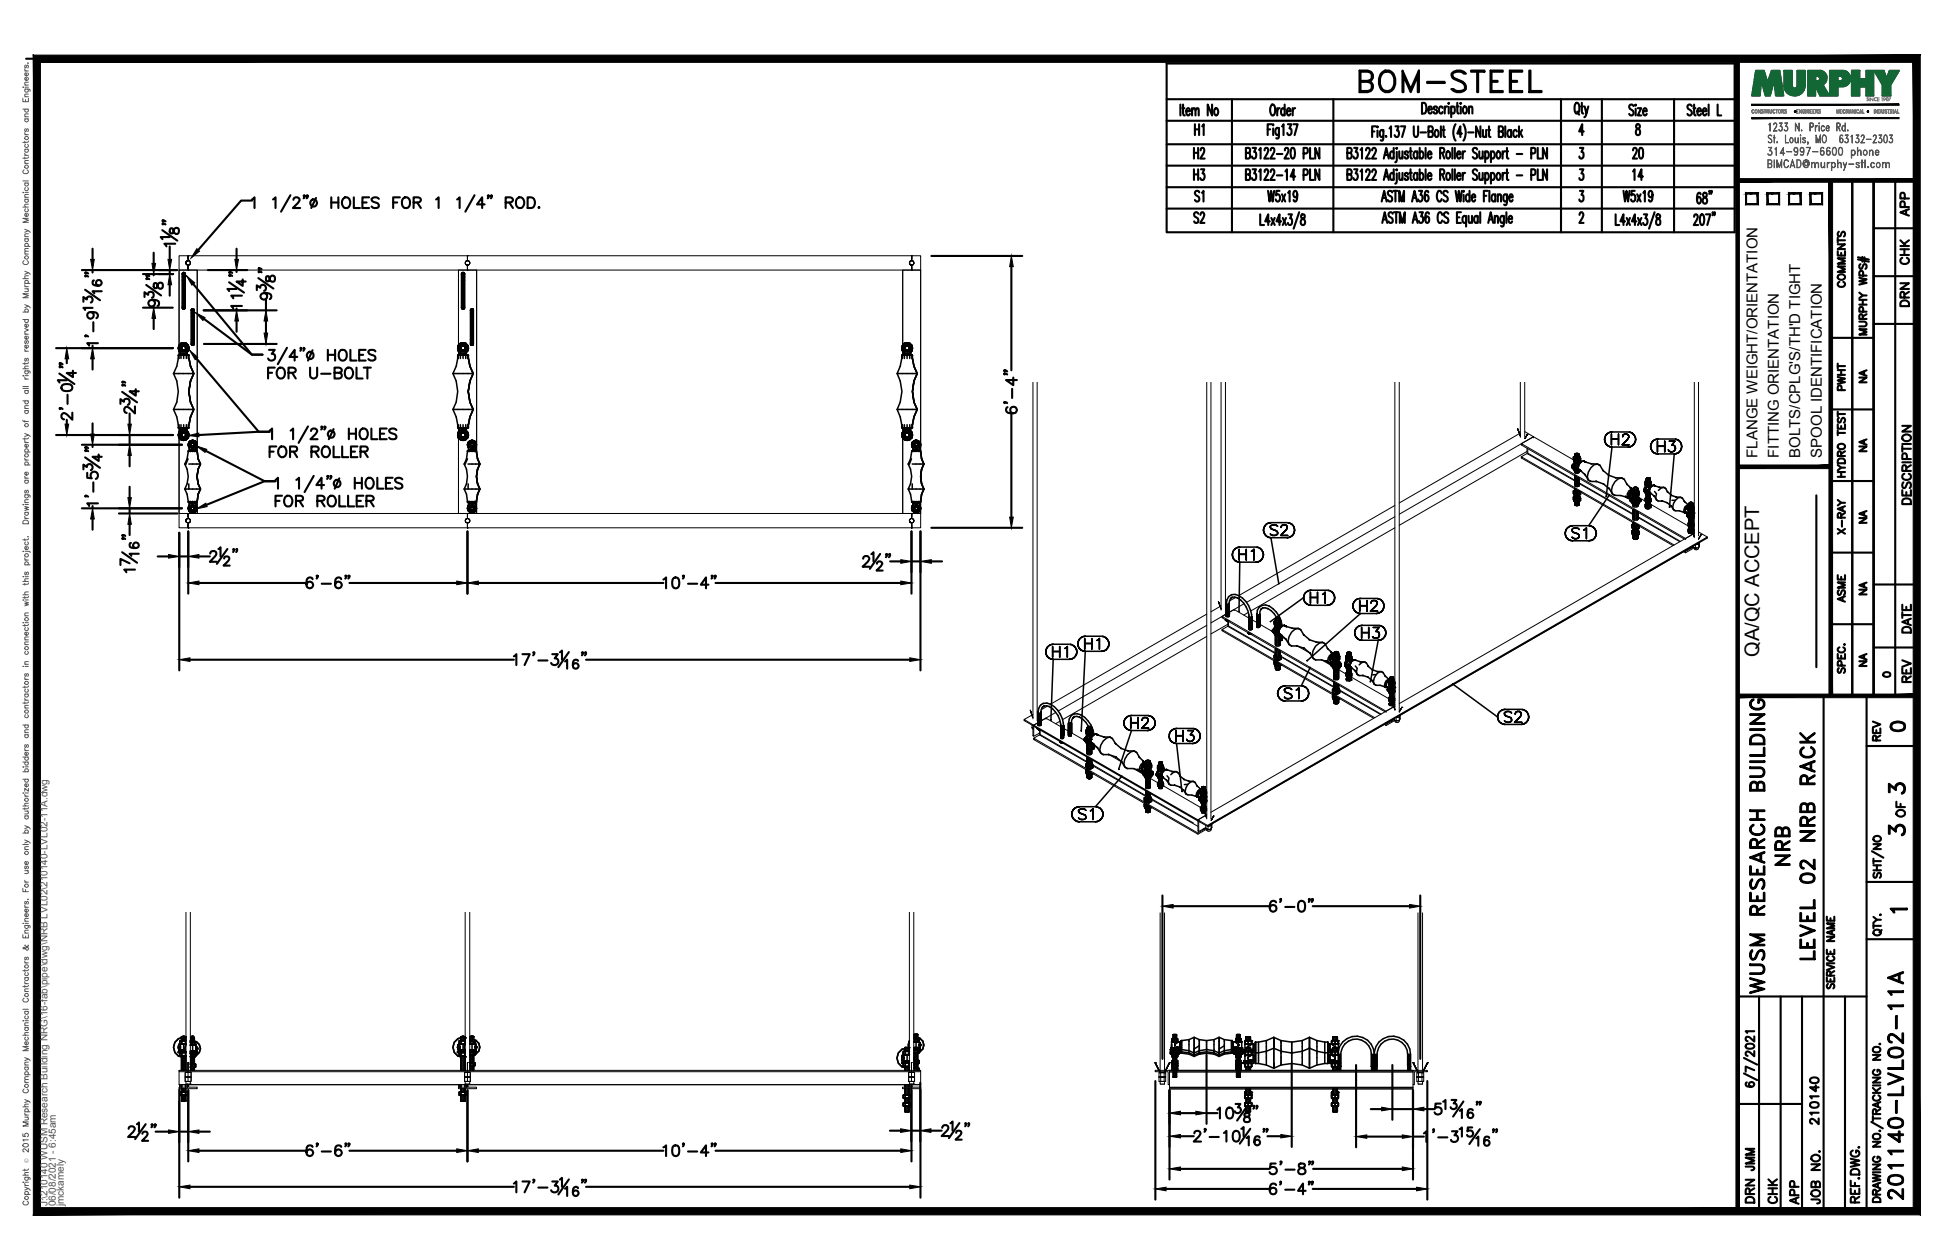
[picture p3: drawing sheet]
<svg xmlns="http://www.w3.org/2000/svg" width="432mm" height="279mm" viewBox="0 0 432 279" stroke-linecap="round" stroke-linejoin="round" font-family="sans-serif">
<defs><g id="words">
<text font-size="8.4" x="300.2" y="21.5">BOM-STEEL</text>
<g font-size="6.6">
<text x="397.6" y="193" transform="rotate(-90 397.6 193)">NRB</text>
<text x="403.2" y="213.8" transform="rotate(-90 403.2 213.8)">LEVEL 02 NRB RACK</text>
<text x="391.9" y="221.5" transform="rotate(-90 391.9 221.5)">WUSM RESEARCH BUILDING</text>
<text x="422.6" y="267.1" transform="rotate(-90 422.6 267.1)">201140-LVL02-11A</text>
</g>
<g font-size="5.7">
<text x="360.5" y="36.3">20</text>
<text x="417.3" y="186.6">3</text>
</g>
<g font-size="5.3">
<text x="263.5" y="31">H1</text>
<text x="267.8" y="36.3" transform="rotate(-90 267.8 36.3)">H2</text>
<text x="267.8" y="41.3" transform="rotate(-90 267.8 41.3)">H3</text>
<text x="365.1" y="41.3" transform="rotate(-90 365.1 41.3)">14</text>
<text x="267.8" y="45.9" transform="rotate(-90 267.8 45.9)">S1</text>
<text x="267.8" y="50.8" transform="rotate(-90 267.8 50.8)">S2</text>
<text x="417.7" y="163.3">0</text>
<text x="417.3" y="177.1">3</text>
<text x="389.8" y="260.7" transform="rotate(-90 389.8 260.7)">JMM</text>
<text x="389.8" y="267.8" transform="rotate(-90 389.8 267.8)">DRN</text>
<text x="399.7" y="268.1" transform="rotate(-90 399.7 268.1)">APP</text>
</g>
<g font-size="4.9">
<text x="424" y="49" transform="rotate(-90 424 49)">APP</text>
<text x="424" y="59.6" transform="rotate(-90 424 59.6)">CHK</text>
<text x="409.9" y="64.9" transform="rotate(-90 409.9 64.9)">COMMENTS</text>
<text x="424" y="69.1" transform="rotate(-90 424 69.1)">DRN</text>
<text x="409.9" y="87.8" transform="rotate(-90 409.9 87.8)">PWHT</text>
<text x="424.4" y="112.9" transform="rotate(-90 424.4 112.9)">DESCRIPTION</text>
<text x="409.9" y="119.6" transform="rotate(-90 409.9 119.6)">X-RAY</text>
<text x="409.9" y="134.8" transform="rotate(-90 409.9 134.8)">ASME</text>
<text x="424.4" y="141.5" transform="rotate(-90 424.4 141.5)">DATE</text>
<text x="424.4" y="152.4" transform="rotate(-90 424.4 152.4)">REV</text>
<text x="417.7" y="165.5" transform="rotate(-90 417.7 165.5)">REV</text>
<text x="423" y="182.4" transform="rotate(-90 423 182.4)">OF</text>
<text x="403.9" y="250.5" transform="rotate(-90 403.9 250.5)">210140</text>
<text x="394.8" y="268.1" transform="rotate(-90 394.8 268.1)">CHK</text>
<text x="404.3" y="268.1" transform="rotate(-90 404.3 268.1)">JOB NO.</text>
</g>
<g font-size="4.4">
<text x="414.5" y="86.1" transform="rotate(-90 414.5 86.1)">NA</text>
<text x="414.5" y="101.2" transform="rotate(-90 414.5 101.2)">NA</text>
<text x="414.5" y="117.1" transform="rotate(-90 414.5 117.1)">NA</text>
<text x="414.5" y="133" transform="rotate(-90 414.5 133)">NA</text>
<text x="389.9" y="145.7" transform="rotate(-90 389.9 145.7)">QA/QC ACCEPT</text>
<text x="414.5" y="148.9" transform="rotate(-90 414.5 148.9)">NA</text>
</g>
<text font-size="4" x="416.3" y="151.3">0</text>
<text font-size="3.5" x="417.7" y="203.6">1</text>
<g font-size="3.3">
<text x="389.5" y="101.5" transform="rotate(-90 389.5 101.5)">FLANGE WEIGHT/ORIENTATION</text>
<text x="394.3" y="101.5" transform="rotate(-90 394.3 101.5)">FITTING ORIENTATION</text>
<text x="399.1" y="101.5" transform="rotate(-90 399.1 101.5)">BOLTS/CPLG'S/TH'D TIGHT</text>
<text x="403.8" y="101.5" transform="rotate(-90 403.8 101.5)">SPOOL IDENTIFICATION</text>
</g>
<g font-size="2.2" fill="#545454">
<text x="10.5" y="267.5" transform="rotate(-90 10.5 267.5)">J:\210140 WUSM Research Building NRG\16-fab\pipe\dwg\NRB LVL02\210140-LVL02-11A.dwg</text>
<text x="12.4" y="267.5" transform="rotate(-90 12.4 267.5)">06/08/2021 - 6:45am</text>
<text x="14.1" y="267.4" transform="rotate(-90 14.1 267.4)">jmckamely</text>
</g>
<text font-size="1.3" fill="#545454" x="6.3" y="257.9" transform="rotate(-90 6.3 257.9)">Ó</text>
</g></defs>
<!-- layer: HP-MPS-HGR -->
<g fill="none" stroke="#000" stroke-width=".34">
<path d="M39.5 78.8h2.4M39.7 79.5v-.7h-.2l-.3 2.4-.7 1.6M39.9 77.4v1h.2M39.9 78.4h1.6M40.1 76.5l-.3 .8 .1 .4-.1-.5a.9 .9 0 0 1 .7-.9zM40.1 78.8v.7M40.2 78.4v.4M40.3 76.4h.8l.5 .8-.5 .7h-.8l-.4-.7zM40.3 76.9a.49 .49 0 0 0 .4 .8M40.5 60.6l-.1 .2 .1-.2M40.5 60.6v7.8M40.5 60.6v-.1v7.9"/>
<path d="M40.5 78.4v.4M40.5 68.4v.1M40.5 76.8l.2-.1 .4 .2M40.5 76.3h.4M40.5 68.5h.4M40.5 68.5h.2M40.7 60.4l-.2 .1 .2-.1M40.7 60.4l-.2 .1v8M40.7 60.4l.2 .1-.2-.1v8.1M40.7 76a1.18 1.18 0 0 0-1.1 .8 1.18 1.18 0 0 0 .3 1.3M40.7 76.7a.49 .49 0 0 0-.5 .5 .49 .49 0 0 0 .5 .5M40.7 76a1.18 1.18 0 0 1 1.1 .8 1.18 1.18 0 0 1-.3 1.3"/>
<path d="M40.7 78.4v1.1M40.7 76v.3M40.7 76.5v.2M40.7 77.7v.2M40.7 76.3h-.2M40.7 76.3h.2M40.7 76.7l.4 .2M40.9 68.5h-.2M40.9 76.3l.7 .6M41 78.4v.4M41 60.6l-.1-.1 .1 .1M41 68.4v-.2l-.1 .3"/>
<path d="M41 60.6v7.8M41 60.6l-.1-.1v8M41 68.4l-.1 .1M41.1 76.9a.49 .49 0 0 1-.4 .8M41.1 76.9v.6M41.1 77.5l-.4 .2M41.2 78.4v.4M41.3 78.4v1.1M41.4 77.5l-.1 .9h.2M41.5 78.4v-1v1M41.5 77.4v1M41.6 76.9v.4"/>
<path d="M41.6 77.3l-.1 .4zM41.7 79.5v-.7h.2l.3 2.4M41.9 79.5l.3 1.7M42.4 68.7v.1v-.1M42.4 68.7v7.7M42.4 68.7l.1-.2-.1 7.9M42.4 76.4l.1 .1M42.5 76.5h.4M42.5 76.5l.2 .1M42.7 68.5h-.2h.2M42.7 68.5h-.2v8M42.7 68.5h.2h-.2v8.1"/>
<path d="M42.9 76.5l-.2 .1M43 68.7l-.1-.2 .1 .2M43 76.4v-.1l-.1 .2M43 68.7v7.7M43 68.7l-.1-.2v8M43 76.4l-.1 .1M101.5 78.8h2.3M101.6 79.5v-.7h-.1l-.4 2.4-.7 1.6M101.9 77.4v1h.1M101.9 78.4h1.5M102.1 76.5l-.4 .8 .2 .4-.2-.5a.9 .9 0 0 1 .7-.9zM102.1 78.4v1.1"/>
<path d="M102.2 78.4v.4M102.2 76.4h.9l.4 .8-.4 .7h-.9l-.4-.7zM102.2 76.9v.6M102.2 76.9v.5l.2 .2M102.3 60.6v.2v-.2M102.3 60.6v7.8M102.3 60.6l.2-.1-.2 .1v7.8M102.3 68.4l.2 .1M102.3 78.4v.4M102.4 76.8l-.2 .1M102.4 77.6l.2 .1M102.4 76.8h.5"/>
<path d="M102.4 76.3h.5M102.5 68.5h.3M102.5 68.5h.1M102.6 60.4l-.1 .1 .1-.1M102.6 60.4l-.1 .1v8M102.6 60.4l.2 .1-.2-.1v8.1M102.6 76a1.16 1.16 0 0 0-1.1 .8 1.16 1.16 0 0 0 .4 1.3M102.6 76a1.16 1.16 0 0 1 1.1 .8 1.16 1.16 0 0 1-.3 1.3M102.6 78.4v1.1M102.6 76v.3M102.6 76.5v.2M102.6 77.7v.2"/>
<path d="M102.6 76.3h-.2M102.6 76.3h.3M102.6 76.7l.5 .2M102.6 76.7l-.2 .1M102.8 68.5h-.2M102.9 76.3l.6 .6M102.9 78.4v.4M102.9 60.6l-.1-.1 .1 .1M102.9 68.4l.1-.2-.2 .3M102.9 60.6l.1 .8M102.9 60.6v7.8M102.9 60.6l-.1-.1v8"/>
<path d="M102.9 62.1v6.3M102.9 68.4l-.1 .1M103 76.9a.49 .49 0 0 1-.4 .8M103.1 76.9v.6M103.1 77.5l-.5 .2M103.1 78.4v.4M103.2 78.4v.4M103.2 78.8v.7M103.3 77.5l.1 .9M103.4 78.4v-1v1M103.4 77.7h.1M103.4 77.4v1"/>
<path d="M103.5 76.9v.4M103.5 77.3l-.1 .4M103.7 79.5v-.7h.1l.4 2.4M103.8 79.5l.4 1.7M104.3 68.7v.1v-.1M104.3 68.7v7.7M104.3 68.7l.2-.2-.2 .2v7.7M104.3 76.4l.2 .1M104.5 76.5h.3M104.5 76.5l.1 .1M104.6 68.5h-.1h.1M104.6 68.5h-.1v8"/>
<path d="M104.6 68.5h.2h-.2v8.1M104.8 76.5l-.2 .1M104.9 68.7l-.1-.2 .1 .2M104.9 76.4v-.1l-.1 .2M104.9 68.7v7.7M104.9 68.7l-.1-.2v8M104.9 76.4l-.1 .1M199.9 78.8h2.4M200.1 79.5v-.7h-.2l-.4 2.4-.6 1.6M200.3 77.7h.1M200.3 77.4l.1 1M200.3 78.4h1.5"/>
<path d="M200.5 78.4v1.1M200.6 78.4v.4M200.6 76.4h.9l.5 .8-.5 .7h-.9l-.4-.7zM200.6 76.9a.51 .51 0 0 0 .5 .8M200.7 76.9a.49 .49 0 0 0 .4 .8M200.8 78.4v.4M200.9 76.3l-.6 .4v1M200.9 76.3a.92 .92 0 0 0-.6 1.4M200.9 76.3h.4M201.1 76a1.16 1.16 0 0 0-1.1 .8 1.16 1.16 0 0 0 .3 1.3M201.1 76a1.16 1.16 0 0 1 1.1 .8 1.16 1.16 0 0 1-.4 1.3M201.1 78.4v1.1"/>
<path d="M201.1 76v.3M201.1 76.5v.2M201.1 77.7v.2M201.1 76.3h-.2M201.1 76.3h.2M201.1 76.7l-.4 .2M201.1 76.7l.2 .1M201.3 76.3l.4 .2M201.3 76.8l-.2-.1-.5 .2M201.3 76.8l.2 .1M201.4 78.4v.4M201.5 76.9v.6"/>
<path d="M201.5 76.9a.53 .53 0 0 1-.4 .8M201.5 77.5l-.2 .1M201.5 78.4v.4M201.6 78.4v.4M201.7 78.8v.7M201.7 76.5l.2 .4M201.8 77.5l-.1 .9h.1M201.8 78.4v-1v1M201.8 77.4v1M201.9 76.9l.1 .4M202 77.3l-.2 .4zM202.1 79.5v-.7h.2l.3 2.4"/>
<path d="M202.3 79.5l.3 1.7M38.5 82.8a8 8 0 0 1 0 8M38.5 90.8l.7 1.6 .3 2.5h.2v-.7M38.5 90.8h4.5M38.5 82.8h4.5M39.5 94.9h2.4M39.9 95.6a1.17 1.17 0 0 0-.3 1.3 1.17 1.17 0 0 0 1.1 .7M39.9 96l-.1 .5 .3 .6M39.9 95.3h1.6v1v-1h-.2M39.9 96l-.1 .3 .3 .8M39.9 95.9v.1M40.1 95.3h-.2v1v-1h.2l-.1 .9"/>
<path d="M40.1 97.1l.4 .3M40.1 94.2v.7M40.2 94.9v.4M40.3 95.7h.8l.5 .8-.5 .7h-.8l-.4-.7zM40.5 94.9v.4M40.5 97.4h.4M40.7 96a.48 .48 0 0 0-.4 .7 .48 .48 0 0 0 .8 0M40.7 96a.45 .45 0 0 0-.4 .3 .45 .45 0 0 0 .2 .5l.2 .1M40.7 94.2v1.1M40.7 95.8v.2M40.7 96.9v.2M40.7 97.4v.2"/>
<path d="M40.7 96l.4 .2M41 94.9v.4M41.1 96.2v.5M41.1 96.7l-.4 .2M41.2 94.9v.4M41.3 97.1l-.4 .3M41.3 94.2v1.1M41.5 95.6a1.17 1.17 0 0 1 .3 1.3 1.17 1.17 0 0 1-1.1 .7M41.5 96l.1 .3zM41.6 96.8l-.3 .3M41.6 96.3v.5M41.9 99.1h.1"/>
<path d="M42 98.6l.1 1.2M42 98.5v.1M42 99.8h1.5M42 98.9l.1 .1M42.1 98.2l-.1 .4M42.1 98.2v.8M42.1 99l.3 .3M42.2 92.4l-.3 2.5h-.2v-.7M42.2 84.5l-.3 2.3 .3 2.4-.3-2.4zM42.2 89.2l.8 1.6-.8 1.6M42.2 81.2l.8 1.6-.8 1.7M42.2 84.5l-.3 2.3 .3 2.4"/>
<path d="M42.2 89.2l.8 1.6M42.2 81.2l.8 1.6M42.3 99.8v.2M42.4 98h.6a.69 .69 0 0 1 0 1.2h-.6a.69 .69 0 0 1 0-1.2zM42.4 98l-.3 .2M42.4 99.3h.1M42.5 97.7a.92 .92 0 0 0-.6 1.4M42.5 98.3a.4 .4 0 0 0-.1 .6 .4 .4 0 0 0 .6-.1M42.5 99.8v.2M42.5 98.3h.4M42.5 97.7h.4M42.5 98.3a.34 .34 0 0 0-.1 .4 .34 .34 0 0 0 .3 .3"/>
<path d="M42.5 99.3h.2h-.2M42.7 97.6a.93 .93 0 0 0-.9 .6 .93 .93 0 0 0 .2 1M42.7 97.9l.4 .1M42.7 97.6a.96 .96 0 0 1 .9 .6 .96 .96 0 0 1-.1 1M42.7 99.8v.3M42.7 97.6v.1M42.7 97.9v.4M42.7 99v.3h.2M42.7 97.7h-.2M42.7 97.9l-.3 .1M42.7 97.7h.2M42.7 97.9l.3 .1"/>
<path d="M42.7 98.3h-.2M42.7 98.3h.2M42.9 99.3h-.2h.2M42.9 99.3h.2zM42.9 98.3l.1 .2a.34 .34 0 0 1-.3 .5M42.9 99.8v.2M42.9 97.7l.6 .6M42.9 98.3l.1 .1M43 90.8l-.8 1.6M43 82.8l-.8 1.7M43 98.4v.4M43.1 99.8v.2"/>
<path d="M43.1 98l.2 .2M43.2 99.8v.2M43.3 98.2l.1 .4-.3 .7M43.3 98.2l.2 1.6M43.4 98.9l-.3 .4M43.4 98.7l-.1 1.1h.2M43.4 98.6h.1M43.5 98.6v1.2zM43.5 98.3l.1 .4M43.6 98.7l-.1 .4zM100.4 82.8a8 8 0 0 1 0 8M100.4 90.8l.7 1.6 .4 2.5h.1v-.7"/>
<path d="M100.4 90.8h4.5M100.4 82.8h4.5M101.5 94.9h2.3M101.9 95.6a1.17 1.17 0 0 0-.4 1.3 1.17 1.17 0 0 0 1.1 .7M101.9 96l-.2 .5 .4 .6M101.9 95.3h1.5v1l-.1-1M101.9 96l-.2 .3 .4 .8M101.9 95.9v.1M102 95.3h-.1v1v-1h.1l-.1 .9M102.1 97.1l.3 .3M102.1 94.2v1.1M102.2 94.9v.4"/>
<path d="M102.2 95.7h.9l.4 .8-.4 .7h-.9l-.4-.7zM102.2 96.2v.5M102.2 96.7l.2 .1M102.3 94.9v.4M102.4 96.8l.2 .1M102.4 97.4h.5M102.6 96a.45 .45 0 0 1 .5 .3 .45 .45 0 0 1-.2 .5l-.3 .1M102.6 94.2v1.1M102.6 95.8v.2M102.6 96.9v.2M102.6 97.4v.2M102.6 96l-.4 .2"/>
<path d="M102.6 96l.5 .2M102.9 94.9v.4M103.1 96.2v.5M103.1 96.7l-.2 .2h-.5M103.1 94.9v.4M103.2 94.9v.4M103.2 97.1l-.3 .3M103.2 94.2v.7M103.4 95.6a1.15 1.15 0 0 1 .4 1.3 1.15 1.15 0 0 1-1.2 .7M103.4 95.9l.1 .4M103.4 96l.1 .3M103.5 96.8l-.3 .3"/>
<path d="M103.5 96.3v.5M103.9 98.6v1.2h.1M103.9 98.6h.1M103.9 99.8h1.5M104 98.9l.3 .4M104 98.2l-.1 .4M104 98.2l-.1 .4 .4 .7M104 98.2h.1M104 97.9l-.3 .8 .2 .4-.2-.5a.9 .9 0 0 1 .7-.9zM104.2 92.4l-.4 2.5h-.1v-.7M104.2 84.5l-.4 2.3 .4 2.4-.4-2.4zM104.2 89.2l.7 1.6-.7 1.6"/>
<path d="M104.2 81.2l.7 1.6-.7 1.7M104.2 84.5l-.4 2.3 .4 2.4M104.2 99.8v.2M104.2 89.2l.7 1.6M104.2 81.2l.7 1.6M104.3 99.8v.2M104.3 99.3h.2M104.3 98l-.3 .2M104.3 98h.7a.69 .69 0 0 1 0 1.2h-.7a.69 .69 0 0 1 0-1.2zM104.4 99.8v.2M104.4 97.7h.4M104.5 99.3h.1h-.1"/>
<path d="M104.6 97.6a.96 .96 0 0 0-.9 .6 .96 .96 0 0 0 .2 1M104.6 98.3a.34 .34 0 0 0-.3 .3 .34 .34 0 0 0 .3 .4M104.6 99.8v.3M104.6 98.3a.34 .34 0 0 1 .4 .3 .34 .34 0 0 1-.4 .4M104.6 97.6v.1M104.6 97.9v.4M104.6 99v.3h.2M104.6 97.9l-.3 .1M104.6 97.7h-.2M104.6 97.7h.2M104.6 97.9l.4 .1M104.6 97.6l.5 .2 .4 .3"/>
<path d="M104.8 99.3h-.2h.2M104.8 97.7l.6 .5M104.8 97.7l.7 .6M104.8 99.8v.2M104.9 90.8l-.7 1.6M104.9 82.8l-.7 1.7M104.9 99.3h-.1h.2M104.9 99.3h.1M105 98.4a.39 .39 0 0 0-.6-.1 .39 .39 0 0 0 0 .6 .39 .39 0 0 0 .6-.1M105 98.4v.4M105 98l.3 .2M105 99.8v.2"/>
<path d="M105.1 99.8v.2M105.3 98.2v.8M105.3 98.2l.1 1.6M105.3 99l-.3 .3M105.3 98.9v.1M105.4 98.7v1.1M105.4 99.8v-1.2v1.2M105.4 99.1h.1M105.4 98.2l.1 .1M105.5 98.1l.1 .5-.2 .6M105.5 98.3v.4M105.5 98.7l-.1 .4"/>
<path d="M198.9 82.8a8 8 0 0 1 0 8M198.9 90.8l.6 1.6 .4 2.5h.2v-.7M198.9 90.8h4.4M198.9 82.8h4.4M199.9 94.9h2.4M200.3 96l-.1 .8 .3 .3M200.3 95.6a1.15 1.15 0 0 0-.4 1.3 1.15 1.15 0 0 0 1.2 .7M200.3 95.9l-.1 .6 .3 .6M200.3 95.3h1.5v1v-1h-.1M200.4 95.3v.9M200.5 97.1l.4 .3M200.5 94.2v1.1"/>
<path d="M200.6 94.9v.4M200.6 95.7h.9l.5 .8-.5 .7h-.9l-.4-.7zM200.6 96.2v.5M200.6 96.7a.48 .48 0 0 0 .9 0M200.7 96.7l.4 .2v.2M200.8 94.9v.4M201.1 94.2v1.1M201.1 95.8v.2M201.1 97.4v.2M201.1 96l-.5 .2M201.1 96l.4 .2M201.1 96l-.4 .2"/>
<path d="M201.4 94.9v.4M201.5 96.2v.5M201.5 94.9v.4M201.6 94.9v.4M201.7 94.2v.7M201.7 97.1l-.8 .3M201.8 95.6a1.17 1.17 0 0 1 .4 1.3 1.17 1.17 0 0 1-1.1 .7M201.8 96l.2 .3zM201.9 96.8l-.2 .3M202 96.3l-.1 .5M202.3 99.1h.1M202.3 98.6l.1 1.2"/>
<path d="M202.3 98.5v.1M202.3 99.8h1.5M202.4 98.9l.1 .1M202.5 97.9l-.3 .4 .1 .8M202.5 98.2l-.2 .4M202.5 98.2l-.2 .4 .2 .4M202.5 99l.2 .3M202.6 92.4l-.3 2.5h-.2v-.7M202.6 84.5l-.3 2.3 .3 2.4-.3-2.4zM202.6 89.2l.7 1.6-.7 1.6M202.6 81.2l.7 1.6-.7 1.7M202.6 84.5l-.3 2.3 .3 2.4"/>
<path d="M202.6 89.2l.7 1.6M202.6 81.2l.7 1.6M202.6 99.8v.2M202.7 98h.7a.65 .65 0 0 1 .4 .6 .65 .65 0 0 1-.4 .6h-.7a.69 .69 0 0 1 0-1.2zM202.7 99.3h.2M202.8 99.8v.2M202.8 97.7h.5M202.8 97.7l-.3 .2M202.9 98.3a.38 .38 0 0 0-.2 .3 .38 .38 0 0 0 .2 .4M202.9 98.3a.37 .37 0 0 0-.1 .6 .37 .37 0 0 0 .6-.1M202.9 99.3h.2h-.2M203.1 97.6a.97 .97 0 0 0-.9 .6 .97 .97 0 0 0 .1 1"/>
<path d="M203.1 97.9l.3 .1M203.1 97.6a.97 .97 0 0 1 .9 .6 .97 .97 0 0 1-.2 1M203.1 99.8v.3M203.1 98.2a.36 .36 0 0 1 .3 .4 .36 .36 0 0 1-.3 .4v.3h.1M203.1 97.6v.1M203.1 97.9v.3M203.1 97.9l-.6 .3M203.1 97.7h-.3M203.1 97.7h.2M203.1 98.2l-.2 .1M203.2 99.3h-.1h.1M203.2 99.3h.2z"/>
<path d="M203.3 97.7l.4 .2M203.3 99.8v.2M203.3 90.8l-.7 1.6M203.3 82.8l-.7 1.7M203.4 98.4v.4zM203.4 99.8v.2M203.4 98l.3 .2M203.5 99.8l.1 .3M203.7 98.2l.1 1.6M203.7 98.2v.8M203.7 99l-.3 .3M203.7 97.9l.2 .4"/>
<path d="M203.7 98.9v.1M203.8 98.6v1.2zM203.8 98.6v1.2M203.9 98.3l.1 .4M204 98.7l-.2 .4zM355.7 97.4l.1 .5-.1-.5M355.8 96.9l-.1 .5 .1-.5M355.8 97.9l.2 .5-.2-.5M356 96.5l-.2 .4 .2-.4M356 98.4l.3 .4-.3-.4M356.3 96.1l-.3 .4 .3-.4M356.3 98.8l.5 .2-.5-.2"/>
<path d="M356.8 95.9l-.5 .2 .5-.2M356.8 99l.5 .1-.5-.1M357.2 96.3v2.3v-2.3M357.2 97.4h1.6h-1.6M357.3 95.8l-.5 .1 .5-.1M357.3 95.8h3.6M358.8 96.3v2.3v-2.3M359.6 98.6h1.5h-1.5M359.7 96.8v-.1v.1M359.7 96.7l.1-.2-.1 .2M359.8 96.5l.1-.1-.1 .1M359.9 96.4l.2-.1-.2 .1"/>
<path d="M360.1 96.3h.5h-.5M360.6 96.3l.2 .1-.2-.1M360.7 97.5l-1.1 1.1 1.1-1.1M360.8 96.4l.1 .1-.1-.1M360.9 99.1l.5-.1-.5 .1M360.9 99.1h-3.6l-1.2 10.9M360.9 97.2l-.2 .3 .2-.3M360.9 96.5l.1 .2-.1-.2M361 96.7l-.1 .5zM361.4 95.9l-.5-.1 .5 .1M361.4 99l.5-.2-.5 .2M361.9 96.1l-.5-.2 .5 .2"/>
<path d="M361.9 98.8l.3-.4-.3 .4M362.2 96.5l-.3-.4 .3 .4M362.2 98.4l.3-.5-.3 .5M362.5 96.9l-.3-.4 .3 .4M362.5 97.9l.1-.5-.1 .5M362.6 97.4l-.1-.5 .1 .5M365.9 99l.1 .5-.1-.5M366 98.5l-.1 .5 .1-.5M366 99.5l.2 .5-.2-.5M366.2 98l-.2 .5 .2-.5M366.2 100l.4 .4-.4-.4M366.6 97.6l-.4 .4 .4-.4"/>
<path d="M367 97.4l-.4 .2 .4-.2M367.4 97.8v2.4v-2.4M367.4 99h1.6h-1.6M367.6 97.4h-.6h.6M367.6 97.4h3.5M369 97.8v2.4v-2.4M369.8 99.7l.2 .4zM370 97.8h1.2h-1.2M370.6 98.7h.3h-.3M370.9 98.7l.3 .1-.3-.1M371.2 98.8v.2v-.2M371.2 97.8l-.6 .9 .6-.9"/>
<path d="M371.2 99.9l-.2 .2 .2-.2M371.2 99l.2 .3-.2-.3M371.4 99.3l-.2 .6zM371.6 97.4h-.5h.5M372.1 97.6l-.5-.2 .5 .2M372.5 98l-.4-.4 .4 .4M372.5 100l.2-.5-.2 .5M372.7 98.5l-.2-.5 .2 .5M372.7 99.5l.1-.5-.1 .5M372.8 99l-.1-.5 .1 .5M41 102.9a5.4 5.4 0 0 1 0 5.5M41 108.4l.5 1.2 .2 1.7 .2-.1"/>
<path d="M41 108.4h.9M41.7 101.8l-.5 1.1h-.2M41.7 100h2M41.7 111.3h2M41.9 100.1l-.2-.1-.2 1.8-.5 1.1M41.9 107.3v1.1h2.5M41.9 102.9h2.5M41.9 112.2a.92 .92 0 0 0 .6 1.4M42 112.1a.96 .96 0 0 0-.2 1 .96 .96 0 0 0 .9 .6M42 112.2l-.2 .5a.9 .9 0 0 0 .7 .9M42 112.7l.1-1.2v1.6M42 112.6v.2"/>
<path d="M42 111.5h1.5M42.1 112.3v.8M42.1 113.1l.6 .3M42.1 112.3l-.1 .1M42.2 100v.1M42.2 111.2v.1M42.3 111.3v.2M42.4 112.1a.69 .69 0 0 0 0 1.2h.6a.69 .69 0 0 0 0-1.2M42.4 112.1l-.3 .2M42.4 112.1h.6M42.5 111.3v.2M42.5 113.6l.2 .1"/>
<path d="M42.5 113.6h.4M42.5 112h.2h-.2M42.5 112l-.1 .1M42.5 112h.4M42.7 112.3l-.2 .1a.34 .34 0 0 0-.1 .4 .34 .34 0 0 0 .3 .3M42.7 112.3l.3 .3a.34 .34 0 0 1-.3 .5M42.7 111.2v.3M42.7 112v.3M42.7 113.1v.3M42.7 113.7h.1M42.9 112l.2 .1zM42.9 111.3v.2"/>
<path d="M42.9 113.6l-.2 .1M43 112.5a.39 .39 0 0 0-.5-.1 .39 .39 0 0 0 0 .6 .39 .39 0 0 0 .5-.1M43 112.5v.4M43 113.4h-.3M43.1 113.4h-.4M43.1 111.3v.2M43.1 112.1l.2 .2M43.2 111.3v.2M43.2 100v.1M43.2 111.2v.1M43.3 112.3v.8M43.3 113.1l-.2 .3"/>
<path d="M43.3 112.3l.1 .1M43.4 112.7h.1M43.5 111.5l-.1 1.1M43.5 111.5l-.2 1.6M43.5 112.1v.1M43.5 112.2l.1 .4zM43.5 112.2l.2 .5-.2 .5M43.5 100.1l.2-.1 .2 1.8M43.5 113.2l-.3 .4-.5 .1M43.5 113.1l-.6 .5M43.6 112.6l-.1 .5M43.7 100.1l.2 1.7"/>
<path d="M43.9 109.6l-.2 1.7h-.2v-.1M43.9 104l-.2 1.6 .2 1.7-.2-1.7zM43.9 107.3l.5 1.1-.5 1.2M43.9 101.8l.5 1.1-.5 1.1M43.9 104l-.2 1.6 .2 1.7M43.9 107.3l.5 1.1M43.9 101.8l.5 1.1M44.4 108.4l-.5 1.2M44.4 102.9l-.5 1.1M102.9 102.9a5.7 5.7 0 0 1 0 5.5M102.9 108.4l.5 1.2 .2 1.7h.2v-.1M102.9 108.4h.8"/>
<path d="M103.6 100h2M103.6 111.3h2M103.6 101.8l-.5 1.1h-.2M103.7 102.9h2.7M103.8 100.1l-.2-.1-.2 1.8-.5 1.1M103.8 107.3l-.1 1.1h2.7M103.9 112.1a.96 .96 0 0 0-.2 1 .96 .96 0 0 0 .9 .6M103.9 112.2l-.2 .5a.9 .9 0 0 0 .7 .9M103.9 111.5v1.2v-1.2h.1zM103.9 112.2a.92 .92 0 0 0 .5 1.4M103.9 111.5h1.5M103.9 112.2h.1"/>
<path d="M103.9 112.6v.2M104 111.5v1.6M104 112.3v.8M104 113.1l.3 .3M104 112.3v.1M104.1 100v.1M104.1 111.2v.1M104.2 111.3v.2M104.3 111.3v.2M104.3 112.1l-.3 .2M104.3 113.4h.3M104.3 112.1h.7a.69 .69 0 0 1 0 1.2h-.7a.69 .69 0 0 1 0-1.2z"/>
<path d="M104.4 111.3v.2M104.4 113.6h.4M104.4 113.6l.2 .1M104.5 112h.1h-.1M104.5 112h.3M104.5 112l-.2 .1M104.6 112.3l-.3 .3a.34 .34 0 0 0 .3 .5M104.6 112.3l.2 .1a.34 .34 0 0 1 .2 .4 .34 .34 0 0 1-.4 .3M104.6 111.2v.3M104.6 112v.3M104.6 113.1v.3M104.6 113.7h.1"/>
<path d="M104.8 112l.2 .1zM104.8 113.6l-.2 .1M104.8 111.3v.2M105 112.5a.39 .39 0 0 0-.6-.1 .39 .39 0 0 0 0 .6 .39 .39 0 0 0 .6-.1M105 112.5v.4M105 112.1l.3 .2M105 111.3v.2M105.1 111.3v.2M105.1 113.5l-.3 .1M105.1 100v.1M105.1 111.2v.1M105.1 113.6l-.5 .1"/>
<path d="M105.3 112.3v.8M105.3 113.1l-.7 .3M105.3 112.3v.1M105.4 111.5v1.1M105.4 111.5l-.1 1.6M105.4 112.1l.1 .1M105.4 112.2l.1 .4M105.5 112.2l.1 .5-.1 .5M105.5 100.1l.1-.1 .3 1.8M105.5 113.2l-.4 .4M105.5 113.1l-.4 .4M105.5 113.1l-.7 .5"/>
<path d="M105.5 112.6v.5M105.6 100.1l.3 1.7M105.9 109.6l-.3 1.7-.1-.1M105.9 104l-.3 1.6 .3 1.7-.3-1.7zM105.9 107.3l.5 1.1-.5 1.2M105.9 101.8l.5 1.1-.5 1.1M105.9 104l-.3 1.6 .3 1.7M105.9 107.3l.5 1.1M105.9 101.8l.5 1.1M106.4 108.4l-.5 1.2M106.4 102.9l-.5 1.1M201.3 102.9a5.4 5.4 0 0 1 0 5.5"/>
<path d="M201.3 108.4l.5 1.2 .3 1.7 .1-.1M201.3 108.4h.9M202 101.8l-.4 1.1h-.3M202.1 100h2M202.1 111.3h2M202.2 100.1l-.1-.1-.3 1.8-.5 1.1M202.2 107.3v1.1h2.6M202.2 102.9h2.6M202.3 112.2l-.1 .9 .3 .3M202.3 112.1a.96 .96 0 0 0-.1 1 .96 .96 0 0 0 .9 .6M202.3 112.7l.1-1.2-.1 1.3 .2 .3M202.3 112.6v.2"/>
<path d="M202.3 111.5h1.5M202.3 112.2h.1M202.5 112.3l-.2 .4 .2 .4M202.5 113.4l.3 .2M202.5 113.1l.2 .3M202.5 112.3l-.1 .1M202.6 100v.1M202.6 111.2v.1M202.6 111.3v.2M202.7 112.1h.7a.65 .65 0 0 1 .4 .6 .65 .65 0 0 1-.4 .6h-.7a.69 .69 0 0 1 0-1.2zM202.7 112.1l-.2 .2M202.7 113.4h.4"/>
<path d="M202.8 111.3v.2M202.8 113.6h.5M202.8 113.6l.3 .1M202.9 112.4a.38 .38 0 0 0-.2 .3 .38 .38 0 0 0 .2 .4M202.9 112h.2h-.2M202.9 112h.3M202.9 112l-.4 .3M202.9 112l-.2 .1M203.1 111.2v.3M203.1 112v.3M203.1 113.3v.1M203.1 113.7h.1"/>
<path d="M203.2 112l.5 .3zM203.3 112.4l-.2-.1a.39 .39 0 0 0-.3 .6 .39 .39 0 0 0 .6 0M203.3 112.4a.37 .37 0 0 1 .1 .4 .37 .37 0 0 1-.3 .3v.1M203.3 113.6l-.2 .1M203.3 111.3v.2M203.4 112.5v.4zM203.4 113.4h-.3M203.4 111.3v.2M203.5 113.5l-.2 .1M203.6 111.2l-.1 .3M203.6 113.6l-.5 .1M203.7 112.3v.8"/>
<path d="M203.7 113.1l-.3 .3M203.7 113.4l-.2 .1M203.7 112.3v.1M203.7 113.4l-.4 .2M203.8 111.5l-.1 1.6M203.8 111.5v1.2M203.8 112.1l.1 .1M203.8 112.2l.2 .4zM203.9 112.2l.2 .5-.2 .5M203.9 100.1l.2-.1 .2 1.8M203.9 113.2l-.3 .4M203.9 113.1l-.2 .3"/>
<path d="M204 112.6l-.1 .5M204.1 100.1l.2 1.7M204.3 109.6l-.2 1.7-.2-.1M204.3 104l-.2 1.6 .2 1.7-.2-1.7zM204.3 107.3l.5 1.1-.5 1.2M204.3 101.8l.5 1.1-.5 1.1M204.3 104l-.2 1.6 .2 1.7M204.3 107.3l.5 1.1M204.3 101.8l.5 1.1M204.8 108.4l-.5 1.2M204.8 102.9l-.5 1.1M280.1 117.5v.6v-.6"/>
<path d="M280.1 117v.5v-.5M280.1 118.1l.3 .4-.3-.4M280.4 116.6l-.3 .4 .3-.4M280.4 118.5l.3 .4-.3-.4M280.7 116.2l-.3 .4 .3-.4M280.7 118.9l.5 .3-.5-.3M281.2 116l-.5 .2 .5-.2M281.2 119.2h.5h-.5M281.6 116.7v.3v-.3M281.6 117l.1 .2-.1-.2M281.7 115.9l-.5 .1 .5-.1M281.7 117.2l.1 .1-.1-.1"/>
<path d="M281.7 115.9h3.6M281.8 116.5l-.2 .2 .2-.2M281.8 118.6l-.2-.2 .2 .2M281.8 117.3l.3 .1-.3-.1M282.1 117.4l.6 .2-.6-.2M282.1 116.4l-.3 .1 .3-.1M282.1 118.7l-.3-.1 .3 .1M282.6 116.4h-.5h.5M282.6 118.7h-.5h.5M282.7 117.6l.2 .1-.2-.1M282.9 116.5l-.3-.1 .3 .1M282.9 118.6l-.3 .1 .3-.1"/>
<path d="M282.9 117.7l.2 .1-.2-.1M283.1 117.8l.1 .3-.1-.3M283.2 116.7l-.3-.2 .3 .2M283.2 118.4l-.3 .2 .3-.2M283.2 118.1v.3v-.3M283.9 118.7h1.5h-1.5M284 117v-.2v.2M284 116.8l.1-.2-.1 .2M284.1 116.6l.1-.1-.1 .1M284.2 116.5l.2-.1-.2 .1M284.4 116.4h.5h-.5M284.9 116.4l.2 .1-.2-.1"/>
<path d="M285 117.6l-1.1 1.1 1.1-1.1M285.1 116.5l.1 .1-.1-.1M285.2 117.3l-.2 .3 .2-.3M285.2 116.6l.1 .2-.1-.2M285.3 117l-.1 .3 .1-.3M285.3 119.2h.5h-.5M285.3 116.8v.2v-.2M285.3 119.2h-3.6l1.7 10.2M285.8 116l-.5-.1 .5 .1M285.8 119.2l.5-.3-.5 .3M286.3 116.2l-.5-.2 .5 .2M286.3 118.9l.4-.4-.4 .4"/>
<path d="M286.7 116.6l-.4-.4 .4 .4M286.7 118.5l.2-.4-.2 .4M286.9 117l-.2-.4 .2 .4M286.9 118.1l.1-.6-.1 .6M287 117.5l-.1-.5 .1 .5M346.9 118.3l.1 .5-.1-.5M347 117.8l-.1 .5 .1-.5M347 118.8l.2 .4-.2-.4M347.2 117.3l-.2 .5 .2-.5M347.2 119.2l.4 .4-.4-.4M347.6 116.9l-.4 .4 .4-.4M347.6 119.6l.5 .2-.5-.2"/>
<path d="M348.1 116.7l-.5 .2 .5-.2M348.1 119.8l.5 .1-.5-.1M348.4 103.2v.4zM348.4 103.3v.4zM348.4 103.3l.3-.4-.3 .3v.5v-.4v.3l.3 .3M348.4 103.6l.3 .4M348.4 103.2v.5M348.5 117.4v.2v-.2M348.5 117.6l.1 .2-.1-.2M348.6 117.8l.1 .2-.1-.2M348.6 116.6l-.5 .1 .5-.1M348.6 119.9h3.6"/>
<path d="M348.7 117.2l-.2 .2 .2-.2M348.7 119.3l-.2-.2 .2 .2M348.7 118l.2 .1-.2-.1M348.7 103.1l-.3 .2v.4l.3 .3M348.7 103.5v-.2v.2l.2 .2M348.7 103.5l.2 .2M348.7 104l.5 .1M348.8 101.4l.3-.2-.3 .2 .2 .9M348.8 110.2l.3-.1-.3 .1v.6l.2 .4M348.8 108.9l.3-.2-.3 .2v.5l.2 .4M348.8 101.4l.2 .9zM348.8 110.2l.2 1-.2-.4z"/>
<path d="M348.8 108.9l.2 .9-.2-.4zM348.8 104l.2 .4M348.8 102.8l-.1 .7M348.8 102.8l-.1 .3a.82 .82 0 0 0 1.1 .5l-.5-.3M348.9 101.8l-.1 .1M348.9 110.7l-.1 .1M348.9 109.3l-.1 .1M348.9 118.1l.7 .2-.7-.2M348.9 103l.1 .3 .6 .2M348.9 102.8h-.1M348.9 103.7l.8 .3M348.9 103.7l1 .2"/>
<path d="M348.9 101.3v.2M348.9 108.9v.2M348.9 110.2v.2M349 101.8l.7 .1v.6l-.7-.2zM349 104.4v-.4v.4l.7 .1M349 110.7l.7 .1v.5l-.7-.1zM349 109.3l.7 .2v.5l-.7-.2zM349 102.3l.7 .2M349 104.4l.7 .1M349 111.2l.7 .1M349 109.8l.7 .2M349 117.1l-.3 .1 .3-.1"/>
<path d="M349 119.5l-.3-.2 .3 .2M349.1 102.8v.3zM349.1 102.3l-.2-.3v1.2M349.1 111.2v.5v-.5M349.1 111.2v.7M349.1 101.7v-.8v.8M349.1 111.2l.1 .8v-.8M349.1 101.4l.1 .2M349.1 110.3l.1 .2M349.1 108.9l.1 .3M349.1 101.4v.2zM349.1 110.3v.2z"/>
<path d="M349.1 108.9v.2zM349.1 101.4v.3M349.1 110.3v.3M349.1 108.9v.3M349.1 100.8v.9M349.1 111.2v.7zM349.1 110.2l.1 .3M349.1 101.5v-.1v.3M349.1 110.4v-.1v.3M349.1 109.1v-.2v.3M349.1 101.4l.1 .3M349.1 110.3l.1 .4"/>
<path d="M349.1 108.9l.1 .4M349.1 111.9v-.1l.1 .2M349.1 100.7v1M349.1 104.4v.4M349.1 105.5v2.2M349.1 108.4v.8M349.1 109.9v.7M349.1 111.9l.1 .1M349.2 100.7l-.1 .9M349.2 100.7l-.1 1M349.2 101l-.1-.1v.8M349.2 101v2.4v-1.1h.2"/>
<path d="M349.2 102.2l.2 .1M349.2 101.6l.5 .1M349.2 110.5l.2 .1v.6M349.2 109.2h.2v.6M349.2 109.8h.5M349.2 101l.2 .1M349.2 111.1l.5 .1M349.2 100.7v.1M349.2 104.1v.8M349.2 105.6v2.3M349.2 108.5v.9M349.2 109.9v.8"/>
<path d="M349.2 100.6h.7M349.2 104l-.5-.1 .5 .2M349.2 100.6l-.1 .1a.39 .39 0 0 0 .5 .4 .39 .39 0 0 0 .3-.5M349.2 100.6v.1M349.2 112l.2 .1M349.2 104.1h.7M349.2 101.7h.2v.6M349.2 101.7v.1M349.4 108.6v3.5l-.2-.1M349.4 102.3h.3h-.3l.1 .5 .2-.2M349.4 100.6l-.2 .1M349.4 101.1h.3"/>
<path d="M349.4 100.6h.3M349.4 102.3h.3M349.4 100.6v.1M349.4 101.1v1.7M349.4 103.4v.2M349.4 104.1v.9M349.4 105.7v2.2M349.4 103.3v.4l.3 .1-.3-.1M349.4 112.1h.3M349.4 100.6h-.2M349.4 104.1v.2M349.5 117.1h-.5h.5"/>
<path d="M349.5 119.5h-.5h.5M349.6 118.3l.2 .1-.2-.1M349.6 103.5l-.3-.2 .5 .3M349.6 103.5l.2 .1M349.7 104.1v.3l-.5-.1M349.7 102.8l-.1 .2M349.7 100.6h.2M349.7 100.6v.1M349.7 101.1v1.5M349.7 103.5v.1M349.7 104.5v.5M349.7 105.8v2.1"/>
<path d="M349.7 108.7v3.4M349.7 102.6v.3M349.7 102.6l.2-.1-.2 .1M349.7 101.9l.6-.3v.5l-.6 .4zM349.7 110.8l.6-.3v.5l-.6 .3zM349.7 109.5l.6-.4v.5l-.6 .4zM349.7 102.6v.2M349.7 104h.1M349.7 104.1v.4M349.8 103.6h.1M349.8 117.2l-.3-.1 .3 .1M349.8 119.3l-.3 .2 .3-.2"/>
<path d="M349.8 118.4l.1 .1-.1-.1M349.8 104h-.6l.6 .1M349.8 103.4h.1M349.9 103.4h.1M349.9 112l-.2 .1M349.9 101.7h-.2M349.9 101l.1-.2v.7M349.9 109.2h-.5M349.9 110.5l-.5 .1M349.9 100.6v.2M349.9 101v1.4M349.9 104.5v.4"/>
<path d="M349.9 105.9v2M349.9 108.9v.5M349.9 109.9v.8M349.9 111.3v.7M349.9 100.7l.1 .1M349.9 101l-.2 .1M349.9 103.9l-.2 .1M349.9 118.5l.1 .3-.1-.3M349.9 103.2v.9l.5 .3M349.9 104.1l.5 .3M349.9 102.4l-.8-.1v.5M349.9 103.2v.9"/>
<path d="M349.9 104v.1M349.9 102.4l.1-.1-.1 .1M349.9 102.4l-.6 .3M350 101.4l-.1 .3zM350 110.4v-.1l-.1 .2M350 109.1v-.2l-.1 .3M350 111.8l-.1 .2M350 111.2v.7v-.7M350 100.8v.9zM350 111.2v.7M350 101.5v-.7v.7M350 111.2v.7z"/>
<path d="M350 101.1l.1 .1M350 110h.1M350 111.9l-.1 .1M350 104.4v.4M350 106v1.7M350 109v.2M350 109.8v.8M350 101.5l-.3 .2M350 110.4l-.1 .1M350 109l-.1 .2M350 117.4l-.2-.2 .2 .2M350 119.1l-.2 .2 .2-.2"/>
<path d="M350 118.8v.3v-.3M350 102.4l-.2 .2-.2 .6 .1-.4M350 102.1l-.3 .2M350.1 102.3h.1M350.1 101.2l.2 .4M350.1 110l.2 .5M350.2 101.3v.2M350.2 102.1h.1M350.2 109v.1M350.2 109.6v.1M350.2 110.2v.2M350.2 110.9v.1"/>
<path d="M350.2 102.1v.1M350.2 102.2h.1M350.2 104.3l-.5 .2M350.3 102.2l.2 .2M350.3 101.6v.5l-.6 .4M350.3 110.5v.5l-.6 .3M350.3 109.1v.5l-.6 .4M350.4 104.4l1 1-.1-.2 .8 1.3 .5 .3M350.4 102.5l-.3 .2-.2 .7M350.4 102.5l-.1 .1M351 102.2l.5 .3-.5-.3 .3 .2M351 102.2l-.4 .1-.7 .9"/>
<path d="M351 102.2l.3 .2M351.1 117.5l.2-.1-.2 .1M351.3 117.4l.3-.3-.3 .3M351.5 102.5l1.3 .4M351.6 117.1v2.4v-2.4M352.2 119.9l.5-.1-.5 .1M352.6 106.8h1.3l-.1-.1 1.7 .6h-.1l1.4 1.1-.1-.1 .7 1.2 .6 .3M352.7 116.7l-.5-.1 .5 .1M352.7 119.8l.5-.2-.5 .2M352.9 102.9h-.2h1.4l.6 .3M353.2 116.9l-.5-.2 .5 .2M353.2 119.6l.3-.4-.3 .4"/>
<path d="M353.5 117.3l-.3-.4 .3 .4M353.5 119.2l.3-.4-.3 .4M353.8 117.8l-.3-.5 .3 .5M353.8 118.8l.1-.5-.1 .5M353.9 118.3l-.1-.5 .1 .5M354.7 103.2l-.6-.3a2.72 2.72 0 0 0-2 3.6l.5 .3M354.7 103.2l.6 1.1M355.4 104.4l-.2-.1 1.4 1.1M356.6 105.4h-.1l1.7 .5M356.7 109.8h.1M356.7 109.8l-4.5 6.8h-3.6M358 109.8l1.3 .1 1.3 .4"/>
<path d="M358.3 106l-.2-.1 1.4 .1 .5 .3M360 106.3l-.5-.3a2.71 2.71 0 0 0-2.1 3.5l.6 .3M360 106.3l.7 1.1M360.3 110.1l.7 .4zM360.3 110.1l.7 .4-.3-.2M360.7 107.5l-.1-.2 1.1 1.1-.3-.2 .5 .2-.5-.2 .3 .2M360.8 110.3l-.5-.2 .7 .4M361 109.9l.2 .1zM361 109.8l.2 .1zM361 109.9h.1M361.1 109.9h.1h-.1M361.1 109.9l.1 .1"/>
<path d="M361.2 110l-.1-.1 .1 .1M361.3 109.2l-.2 .7M361.4 110.7v.4zM361.4 110.8v.4zM361.4 110.8l.3-.3-.3 .2v.5v-.4v.3l.3 .3M361.4 111.1l.3 .3M361.4 110.7v.5M361.5 108.9l.2 .2-.2-.2M361.5 109h.1l-.1-.1 .2 .1M361.5 110.4l.1-.1-.6 .2-.3-.2 .3 .2M361.5 109.3l-.3 .6 .5 .5M361.5 108.9l.2 .1"/>
<path d="M361.5 108.6a1.48 1.48 0 0 0-.7 1.7l.2 .2-.2-.2M361.5 109.3l-.3 .6 .1 .3M361.5 110.4l-.2-.2 .6 .3 .2 .4 .3 .1M361.5 108.9l.2 .2M361.5 109l-.2 .2M361.5 110.4l-.5 .1M361.5 108.6v.4M361.6 109l.1 .1-.1-.1M361.6 109l.1 .1-.2-.2 .2 .2M361.6 109h.1M361.6 109h-.1M361.7 110.4v.6l.2 .2"/>
<path d="M361.7 108.4l.4 .2zM361.7 108.4l-.3-.2 .5 .2M361.7 110.6l-.3 .2v.4l.3 .2M361.7 110.4v.3a1.06 1.06 0 0 0 1.7-.1M361.7 111v-.2l.2 .4M361.7 110.4l.2 .1-.2-.1M361.7 108.4l.4 .2M361.7 109.1l-.2 .2M361.7 111.4l1.1 .2M361.7 109.1l-.3 .7M361.7 111.4l.5 .1M361.7 111.4h.1"/>
<path d="M361.7 108.9l.2 .9M361.7 117.7l.2 1M361.7 116.4l.2 .9M361.8 109.8v.3M361.8 111.4l.1 .5M361.9 109.6v.4M361.9 109.6v-.1l.1 .3M361.9 108.4l.2 .2M361.9 108.4l-.4 .2M361.9 109.3l-.2 .1M361.9 118.2l-.2 .1M361.9 116.8l-.2 .1"/>
<path d="M361.9 111.2v.2M361.9 108.8v.2M361.9 116.4v.2M361.9 117.7v.2M361.9 109.3l.8 .1v.6l-.8-.2zM361.9 118.2l.8 .1v.5l-.8-.1zM361.9 116.8l.8 .2v.5l-.8-.2zM361.9 109.8l.8 .2M361.9 111.9l.8 .1M361.9 118.7l.8 .1M361.9 117.3l.8 .2M361.9 111.4h.1"/>
<path d="M361.9 111.5v.4M361.9 111.4l.8 .1M362 110.5v-.2v.3M362.1 108.7l-.4 .2 .2 .9M362.1 117.5l-.4 .2v.6l.2 .4M362.1 116.2l-.4 .2v.5l.2 .4M362.1 118.7v.5v-.5M362.1 118.7v.7zM362.1 109.2v-.8v.8M362.1 118.7l.1 .8M362.1 108.6l-.2-.2 .2 .2M362.1 108.3v.9"/>
<path d="M362.1 108.9l.1 .2M362.1 117.7l.1 .3M362.1 115.9v.8v-.3M362.1 111.9v.4M362.1 113v2.2M362.1 117.4v.7M362.1 119.2v.1M362.1 116.4l.1 .3M362.1 108.9v.3zM362.1 117.9v-.1v.3M362.1 109v-.1v.1M362.1 108.9l.1 .3"/>
<path d="M362.1 108.2v1M362.1 109.8h.3M362.2 108.1l-.1 .9M362.2 118l-.1-.2 .1 .2M362.2 108.1l-.1 .2 .1 .2M362.2 119.5l-.1-.2 .1 .2M362.2 119.5h.1M362.2 109.1l.2 .1M362.2 118l.2 .1M362.2 116.7h.2M362.2 108.5l.2 .1M362.2 109.7l.5 .1"/>
<path d="M362.2 111.8l.5 .1M362.2 118.6l.5 .1M362.2 117.2l.5 .1M362.2 108.1v.2M362.2 108.5v.8M362.2 109.9v1M362.2 111.9v.5M362.2 113.1v2.2M362.2 116v.9M362.2 117.4v2.1M362.2 108.1h.6M362.2 108.1l-.1 .1 .1 .3h.5l.3-.1"/>
<path d="M362.2 119.5l.2 .1M362.2 108.1h.1M362.2 109.2h.2M362.2 109.2v.1M362.2 116.7v.1M362.2 118v.2M362.4 109.8h-.3v1.2M362.4 109.2h.3M362.4 109.8h.3M362.4 118.1h.3M362.4 116.7h.3M362.4 119.6h.3"/>
<path d="M362.4 108.1h-.2M362.4 108.1h.3M362.4 108.6h.3M362.4 108.1v.1M362.4 108.6v2.4M362.4 111.6v.9M362.4 113.2v2.2M362.4 116.1v3.5M362.7 109.8h-.3v1.3M362.7 108.1h.1M362.7 108.1v.1M362.7 108.6v.8"/>
<path d="M362.7 112v.5M362.7 113.3v2.1M362.7 116.2v.7M362.7 117.5v1.1M362.7 118.8v.8M362.7 108.1l.2 .2M362.7 109.4l.6-.3v.5l-.6 .4zM362.7 118.3l.6-.3v.5l-.6 .3zM362.7 117l.6-.4v.5l-.6 .4zM362.7 111.5h.1M362.7 111.6v.4M362.8 109.2h-.1"/>
<path d="M362.8 118l-.1 .1M362.8 116.7h-.1M362.8 118l.2-.1v.2M362.8 116.7l.2-.1v.1M362.8 108.1l.2 .2v.9v-1M362.8 111.5h-.6l.6 .1M362.8 119.5l-.1 .1M362.8 118l.2-.1-.3 .2M362.8 109.2v.1M362.8 116.7v.2M362.8 118v.2M362.9 119.5l-.2 .1"/>
<path d="M362.9 108.5l-.2 .1M362.9 109.1l-.2 .1M362.9 108.5v.8M362.9 109.9v1M362.9 112v.4M362.9 113.4v1.9M362.9 116.4v.4M362.9 117.4v.9M362.9 118.8v.7M362.9 109.8h-.2v1.2v-1.1M362.9 109.8h-.2M362.9 109.8v1.2"/>
<path d="M363 117.9v-.1v.3M363 116.4v.3zM363 116.6l-.2 .1M363 108.4v-.1v.7l-.2 .2M363 118.7v.7v-.7M363 118.7l-.1 .8M363 109v-.7v.7M363 109.8l-.3 .1-.7-.1v.8v-.3M363 108.4v-.1v.7M363 118.7v.7zM363 108.6l.1 .1M363 117.5h.1"/>
<path d="M363 111.9v.4M363 113.5v1.7M363 117.3v.8M363 110.9l-.6 .1M363 116.5l-.3 .2M363 109l-.2 .2M363 108.4l-.1 .1M363.1 108.8v-.1l.2 .4M363.1 117.7v-.2l.2 .5M363.1 108.7l.2 .4M363.1 117.5l.2 .5M363.1 108.7v.3"/>
<path d="M363.1 109.5v.1M363.1 111.6v.1M363.1 116.5v.1M363.1 117.1v.1M363.1 117.5v.4M363.1 118.4v.1M363.2 109.6l-.2 .2v1.1l.2-.4v-.8M363.2 109.6h.1M363.2 110.3l.4 .4M363.3 111.1l-.6 .4M363.3 109.1v.5l-.6 .4M363.3 111.4v.3l-.6 .3"/>
<path d="M363.3 118v.5l-.6 .3M363.3 116.6v.5l-.6 .4M363.3 111.4l-.5 .2 .5-.2M363.3 111.4l-.5 .2M363.4 110.6l-.1-.2 .1 .6a1.26 1.26 0 0 1-1.5 .2M363.4 110.6l.2 .1v.5v-.5M363.4 110.8v.2v-.2M363.6 110.7v.5v-.5v.5v-.5v.4l-.3 .3M363.6 110.7v.5l-.3 .2M364.4 108.6v.2zM364.4 108.7v.3zM364.4 108.7l.1-.2-.1 .5v-.3l.2 .4"/>
<path d="M364.4 108.8l.2 .4M364.4 108.6v.4M364.5 108.6l-.1 .4 .2 .2M364.5 108.8v-.2v.2l.2 .3M364.5 108.8l.2 .3M364.6 108.1l-.1 .7M364.6 108.1l-.1 .3a.8 .8 0 0 0 1.1 .5M364.6 108.1h.1M364.6 109.2l.5 .1M364.7 109.2l.1 .2M364.7 112.3h.1M364.7 111h.1"/>
<path d="M364.7 107.2l-.1 1.3 .1-.2 .1 .4 .6 .1M364.7 107.2l-.1 .3 .3 .1M364.7 109.1l1 .1M364.8 106.9l-.1-.1 .1 .6M364.8 112l-.1-.1 .1 .7M364.8 110.7l-.1-.2 .1 .7M364.8 107.4l.1 .2M364.8 109.4l.1 .2M364.8 112.6l.1 .1M364.8 111.2l.1 .2M364.8 107.2h-.1M364.8 106.9l.1 .7"/>
<path d="M364.8 112l.1 .7M364.8 110.7l.1 .7M364.8 106.9v.5M364.8 109.2v.2M364.8 110.7v.5M364.8 112v.6M364.8 106.8v.1M364.8 110.5v.2M364.8 111.9v.1M364.9 108.1v.3zM364.9 109.6v-.4v.4h.3M364.9 107.6h.3"/>
<path d="M364.9 109.6h.3M364.9 112.7l.3 .1M364.9 111.4h.3M364.9 107.4l.3 .2M364.9 106.6l-.2 .2 .1 .6M364.9 111.7l-.2 .2 .1 .7M364.9 110.4l-.2 .1 .1 .7M364.9 106.6h.1M364.9 106.6l-.2 .2M364.9 111.7l-.2 .2M364.9 110.4l-.2 .1M365 111.4v.7v-.7"/>
<path d="M365 106.2v-.1v.8M365 107v-.8v.9M365 111.9l.1 .2M365 110.6l.1 .2M365 107v-.2v.2M365 111.4v.8zM365 109.6v1.1M365 106.1v.9M365 106.8l.1 .2M365 110.5l.1 .3M365 106.2l.2 .1 .5-.1M365 111.7h-.1"/>
<path d="M365 110.3l-.1 .1M365 106.1v1M365 111.4v.8M365 107.4l.2 .2 .5-.2M365.1 106l-.1 1.1M365.1 107l-.1-.2 .2 .2M365.1 106h.5M365.1 109.2l-.5-.1 .5 .2M365.1 106.3l-.1-.1v.8M365.1 106l-.1 .2M365.1 111.3h.3M365.1 107h.1"/>
<path d="M365.1 112.1h.5M365.1 110.8h.5M365.1 109.3h.5M365.1 106l-.1 .1M365.1 106.3l.1 .1M365.1 109.5h.5M365.1 106v.2M365.1 106.3v1.4M365.1 109.3v3.3M365.1 108.6l.5 .3M365.2 107.1h-.3v.5h.3M365.2 112.3h-.3v.4l.3 .1"/>
<path d="M365.2 110.9h-.3v.5h.3M365.2 107.6l.3 .1M365.2 109.6l.3 .1M365.2 112.8h.3M365.2 111.4h.3M365.2 109.1l-.3 .1M365.2 107.1l.3 .1v.5M365.2 109.1l.3 .1v.5M365.2 112.3h.3v.5M365.2 110.9l.3 .1v.4M365.2 107.1v.5M365.2 109.1v.1"/>
<path d="M365.2 109.3v.3M365.2 110.9v.5M365.2 112.3v.5M365.2 107.6l-.2-.1v.6M365.2 107.6h.2M365.2 107h.2M365.2 105.9l-.1 .1M365.2 105.9v.2M365.2 106.4v1.5M365.2 108.7v.1M365.2 109.3v3.3M365.2 106.4h.2"/>
<path d="M365.2 105.9h.2M365.4 108.8l-.3-.2 .5 .3M365.4 107.9l-.1 .2M365.4 108.8l.2 .1M365.4 105.9l.2 .1M365.4 105.9v.2M365.4 106.4v1.5M365.4 109.2h.1M365.4 109.3v3.3M365.4 107.6h-.2v.5M365.5 107.9l-.1 .2M365.6 107h-.2"/>
<path d="M365.6 106.3l.1-.2v.9v-.9v.8l-.3 .1M365.6 109.2h-.5l.5 .1M365.6 109.1l-.1 .6 .2-.2M365.6 106l.1 .1M365.6 106.3l-.2 .1M365.6 108.9h.1M365.6 106v.1M365.6 106.3v1.4M365.6 109.3v3.3M365.6 107.5l-.2 .1M365.6 111.9h.1M365.6 110.6h.1"/>
<path d="M365.7 106.8v.2zM365.7 111.9l-.1 .2M365.7 110.6l-.1 .2M365.7 111.9v.3v-.3v.1M365.7 110.6v.2v-.2v.1M365.7 106.2h.1M365.7 108.4l-.1 .5 .2 .3-.2 .1M365.7 109.2h.1M365.7 111.4v.8v-.8v.8v-.8l-.1 .7M365.7 106.1v1zM365.7 107.7l-.8-.1v.8v-.3M365.7 108.4l-.1 .9 .2-.1"/>
<path d="M365.7 107.7l.1-.1-.1 .1M365.7 106.6h.1M365.7 111.7h.1M365.7 110.3h.1M365.7 109.6v1.3M365.7 107.7l-.6 .3M365.7 107.8l-.3 .5M365.7 108.4l-.1 .3M365.7 107l-.2 .2v.5l.2-.1M365.7 112.2l-.2 .1v.5M365.7 110.9l-.2 .1v.4h.2M365.7 107.6l-.2 .1"/>
<path d="M365.7 109.5l-.2 .2M365.7 111.4h-.2M365.7 107v.6M365.7 109.3v.2M365.7 110.9v.5M365.7 112.2v.5M365.8 109.2l1 .9-.1-.1 .5 .9 .4 .2h.9h-.1l1.1 .3 1 .9-.1-.2 .6 .9 .4 .3h.9l1.2 .4M365.8 106.6l.1 .2M365.8 111.7l.1 .2M365.8 110.3l.1 .2M365.8 106.8l.1 .1M365.8 107.3v.1"/>
<path d="M365.8 109.3v.1M365.8 110.5v.2M365.8 111.1v.1M365.8 111.9v.1M365.9 106.8l.1 .2M365.9 111.9l.1 .2M365.9 110.5l.1 .2M365.9 107.3l.1 .1M365.9 111l.1 .2M365.9 107.6h.1M366 107v.4l-.3 .2M366 110.7v.5l-.3 .2"/>
<path d="M366 107.2v.3l.3 .2M366 109.4l-.3 .1M366 107v.4M366 110.7v.5M366 112.1v.5M366 107.4l-.3 .2M366 107h-.3M366 112.1l-.3 .1M366 111.2l-.3 .2M366 110.7l-.3 .2M366 107.5h.1M366 107.5v-.2v.2"/>
<path d="M366.1 107.8l-.2 .2M366.6 100.4l.4 .2-.4-.2M366.6 107.6l.1 .1M366.6 107.6l-.3 .1v.2M366.6 107.6l.2 .2-.1-.1M366.6 107.6l-.7 .4-.2 .4M366.7 107.7l1.2 .4h-.1h1l.4 .2M366.8 109l.4 .5-.2 .8 .2 .6 .4 .2M366.8 107.8l-.1-.1 .1 .1M367 100.6l.6 .1-.6-.1M367.6 100.7h3.5M369.2 108.3l.5 .9-.1-.2 .9 .8 1.2 .5-.2-.1 1 .1 .4 .2"/>
<path d="M369.2 108.3l-.4-.2-.6 .1-.6 .5M370 100.1l.7 .1zM370.1 112.5h.1M370.6 110.9h.8M371 100.1l-.3 .1 .3-.1M371.1 100.7l.5-.1-.5 .1M371.1 100.7l-1 11.8M371.6 100.6l.5-.2-.5 .2M372.1 100.4l.4-.4-.4 .4M372.9 110.5l.6 .8-.1-.1 1 .9-.2-.1M372.9 110.5l-.4-.2a2.14 2.14 0 0 0-1.5 2.7l.4 .3M373.3 113.6l.2 .1-.2-.1"/>
<path d="M373.3 113.6l-.1-.1 .3 .2M373.3 113.6l.2 .1M373.5 113.7h.3zM373.5 113.1v.1M373.5 113.1h.1M373.5 113.2h.1M373.8 113.6l-.2-.1 .6 .3M373.9 112.4h.1M373.9 112.1a1.1 1.1 0 0 0-.4 1.6M373.9 112.5l-.3 .3M373.9 112.5l-.4 .6M373.9 112.3l.1 .1"/>
<path d="M373.9 112.8l-.1 .2M373.9 112.8h.1M373.9 114v.3zM373.9 114.2v.2zM373.9 114.2l.1-.2-.1 .4v-.2l.3 .4M373.9 114.3l.3 .4M373.9 114v.4M374 112.4h.1M374 114.1l-.1 .3 .3 .3M374 113.7v.6l.2 .2M374 113.7v.3a1.2 1.2 0 0 0 1.6 .2M374 114.3v-.2l.2 .4"/>
<path d="M374 112.4a.93 .93 0 0 0-.4 1.1l.4 .2M374 112.4a.93 .93 0 0 0-.4 1.1M374 112.4l.2-.1-.2 .1v.2M374.1 113.8l-.1-.1 .2 .1M374.2 113.8h-.1a.72 .72 0 0 0 1.2 .4M374.2 114.7l.4 .1M374.2 112.7v.2M374.2 113.2v.1M374.2 112l.2 .1M374.2 112l-.3 .1v.4M374.2 112l.2 .1zM374.2 114.7l.2 .3"/>
<path d="M374.2 112.7l.2 .4M374.2 112.3l.1 .1M374.2 117.4l.2 .8M374.2 117.8l.1 .3M374.2 116l.1 .2M374.2 116.5l.1 .2M374.3 112.6l-.2 .4 .1-.3M374.3 112.6l-.1 .7M374.3 112.6l-.1 .3 .1 .2M374.3 112.6l-.1 .1M374.3 118.1l.1 .1M374.3 116.7l.1 .2"/>
<path d="M374.3 112.4l.1 .7M374.3 116.2l.1 .7M374.3 114.7v.2M374.3 116.2v.5M374.3 117.5v.6M374.3 113.7v.2M374.3 112.2v.2M374.3 116v.1M374.3 117.4v.1M374.4 112.1h.1M374.4 117.7l.3 .1v.5l-.3-.1zM374.4 116.4h.3v.5h-.3z"/>
<path d="M374.4 113.1h.3M374.4 115l.3 .1M374.4 118.2l.6 .1M374.4 116.9l.6 .1M374.4 114.6v.4M374.4 112.1l-.2 .2 .1 .6v-.5M374.4 117.2l-.2 .2 .1 .7M374.4 115.9l-.2 .1 .1 .7M374.4 112.9l.3 .2M374.4 112.1l-.2 .2 .1 .4M374.4 117.2l-.2 .2 .1 .4M374.4 115.9l-.2 .1 .1 .4"/>
<path d="M374.4 117.2h.1M374.4 115.9h.1M374.4 112.9l.1 .1M374.5 116.9v.6v-.6M374.5 112.5v-.8v.8M374.5 111.6v.9zM374.5 116.9v.6M374.5 112.3l.1 .2M374.5 117.4l.1 .2M374.5 115.1v1.2M374.5 112.9l.2 .2M374.5 116.1l.1 .1"/>
<path d="M374.5 112.3v.1M374.5 117.4v.2M374.5 116.1v.1M374.5 116l.1 .2M374.5 111.5v.2M374.6 111.5l-.1 .9M374.6 111.5v.3M374.6 112.5h.1M374.6 117.6h.1M374.6 116.2l.3 .1M374.6 111.8h.1M374.6 115h.5"/>
<path d="M374.6 111.5v.1M374.6 111.8v1.4M374.6 114.8v3.1M374.6 114.7l-.4-.1 .4 .2M374.6 114.8h.5M374.6 112.5v.4M374.6 114.8v.1M374.6 117.6l.1 .1M374.6 116.2h.5M374.6 116.2v.5M374.6 117.6v.5M374.7 112.6h-.3v.5h.3"/>
<path d="M374.7 114.6h-.3v.4l.3 .1M374.7 113.1l.3 .1M374.7 115.1l.3 .1M374.7 112.6l.3 .1v.5M374.7 114.6l.3 .1v.5M374.7 117.8h.3v.5M374.7 116.4l.3 .1v.5M374.7 112.6v.5M374.7 114.6v.1M374.7 114.8v.3M374.7 111.4l-.2 .1 .1 .2h.5M374.7 113.1l-.2-.1v.2"/>
<path d="M374.7 111.8v2.5v-1.2h.2M374.7 113.1h.2M374.7 112.5h.2M374.7 117.6h.2M374.7 111.4l-.1 .1M374.7 111.4h.2M374.7 111.8h.2M374.7 111.4v.2M374.7 114.8v3.3M374.9 111.4h.2M374.9 111.4v.1M374.9 111.8v2.4"/>
<path d="M374.9 114.7h.1M374.9 114.8v3.3M374.9 111.4l.2 .2M375.1 111.4l-.5 .1M375.1 112.5h-.2M375.1 117.6h-.2M375.1 116.2l-.2 .1M375.1 117.6v-.1v.2M375.1 116.2v-.1v.2M375.1 114.7h-.5v.1h.5M375.1 114.6l-.1 .6 .2-.2M375.1 117.6l.1-.7v.7"/>
<path d="M375.1 111.4l.1 .2M375.1 117.6l-.2 .1M375.1 112.5v.4M375.1 116.2v.2M375.1 117.6v.5M375.1 111.8h-.2M375.1 117.4h.1M375.1 111.8v1.4M375.1 114.8v3.1M375.1 112.4v.1M375.1 117.5v-.1v.3M375.1 113l-.2 .1v1.2"/>
<path d="M375.1 111.7v-.2v.2M375.1 113l-.2 .1M375.1 116.7l-.5 .1M375.1 116h.1M375.2 117.6v-.7v.8M375.2 111.6v1zM375.2 112.4v-.8v.8M375.2 111.7v-.1v.8M375.2 111.7v-.1v.8v-.1M375.2 112l.1 .1M375.2 111.7l-.1 .1M375.2 117.2h.1"/>
<path d="M375.2 115.8l.1 .1M375.2 115v1.3M375.2 116.9v.8M375.2 112.4l-.3 .1M375.2 112.9l-.3 .2M375.2 116.1l-.1 .1M375.2 112.9v.2M375.2 112.6l-.2 .1v.5l.2-.1M375.2 117.7l-.2 .1v.5M375.2 116.3l-.2 .2v.5l.2-.2M375.2 112.9l-.1 1.3M375.2 113.1l-.2 .1"/>
<path d="M375.2 115l-.2 .2M375.2 116.8l-.2 .2M375.2 112.9l-.1 .1M375.2 112.6v.5M375.2 114.8v.2M375.2 116.3v.5M375.2 117.7v.5M375.3 112.1l.1 .1M375.3 117.2l.1 .3M375.3 115.9l.1 .1M375.3 113.1l-.3 .1-.7-.1v.8v-.2M375.3 112.2v.2"/>
<path d="M375.3 112.8v.1M375.3 114.8v.1M375.3 116l.1 .2M375.3 116.6v.1M375.4 112.2v.2M375.4 116v.2M375.4 112.7v.2M375.4 114.7v.2M375.4 116.5v.2M375.4 112.4v.5l-.2 .2M375.4 114.9v-.2l-.2 .3M375.4 116.2v.5l-.2 .1"/>
<path d="M375.4 112.7l.1 1.3-.2 .2M375.4 112.4v.5M375.4 116.2v.5M375.4 117.5v.6v-.2M375.4 112.4l-.2 .2M375.4 112.9l-.2 .2M375.4 114.9l-.2 .1M375.4 117.5l-.2 .2M375.4 116.2l-.2 .1M375.4 116.7l-.2 .1M375.5 114.6l-.4 .2 .4-.1M375.5 112.9l-.2 .2v1.1"/>
<path d="M375.5 112.9v-.2v.2M375.5 114.7l-.4 .1M375.5 113.6h.1M375.6 114.5l-.1 .2M375.6 114.5a1.31 1.31 0 0 1-1.4 0M271.6 137.4l.5 .3M271.6 137.4l.3 .2zM271.9 133.8v2.2zM271.9 133.8v2.2a6.1 6.1 0 0 1 .4-3.6 1.72 1.72 0 0 1 2.3-.3 5.6 5.6 0 0 1 2.8 4.6v2.1M271.9 133.9v2.8zM271.9 137.5l.1 .2zM271.9 133.8v2.1z"/>
<path d="M271.9 135.9v.2zM271.9 137.6v.1v-.1M271.9 137.6v.1M271.9 136v.1M271.9 136.1v-.2v.8M271.9 134v2.1h.2h-.2M271.9 137.7h.2h-.2M271.9 137.7h.2M271.9 136.1v.7M272 137.6l.1 .1zM272.1 137.7h.1M272.1 136.1h-.2h.2"/>
<path d="M272.1 134.1v2h.1h-.1M272.1 137.7h.1h-.1M272.1 136.1v.7M272.2 136.1h-.1h.1M272.2 134.1v2h.2h-.2v.7M272.4 136.1h-.2h.2M272.4 135.9h.1M272.4 136.1v-.1v.8M272.4 135.8v.1v-.1M272.4 134v2.6M272.4 136v.7M272.4 135.9v.8z"/>
<path d="M272.4 135.9v.7M272.4 133.8v2.2zM272.4 136v.1M272.8 132.7l-.3 .5-.1 .6v2.9M272.8 132.7h-.1l.5-.3h-.1h.6l.6 .2a5.3 5.3 0 0 1 2.5 4.2v-.1M273.2 123v.5v-.5M273.2 122.5v.5v-.5M273.2 123.5l.3 .5-.3-.5M273.5 122l-.3 .5 .3-.5M273.5 124l.3 .4-.3-.4M273.8 121.7l-.3 .3 .3-.3M273.8 124.4l.5 .2-.5-.2"/>
<path d="M274.3 121.4l-.5 .3 .5-.3M274.3 124.6l.5 .1-.5-.1M274.7 135.6h.1M274.7 121.8v2.4v-2.4M274.7 122.9h1.6h-1.6M274.8 121.3l-.5 .1 .5-.1M274.8 121.3h3.6M276.3 121.8v2.4v-2.4M276.8 136.7v2.2zM276.8 136.7v2.1zM276.8 136.8v2.1zM276.8 136.7l.1 2.3"/>
<path d="M276.9 138.8v.8zM276.9 138.8v.8M276.9 139v.6v-.8v.7M276.9 138.7v.3zM276.9 138.8l.1 .2M276.9 136.9v2.1h.2h-.2M277 139l.1 .1M277 139v.7M277.1 136.9v2.1h.1h-.1M277.1 139.1v.6M277.1 139.1h.1M277.1 139.1l.3-.2z"/>
<path d="M277.2 136.9v2.1h.2h-.2M277.2 139.1v.6M277.4 139h.1M277.4 139l-.2 .1M277.4 122.2h.2h-.2M277.4 138.9v.7M277.4 138.8v.8zM277.4 136.7v2.2zM277.4 138.9l-.3 .2 .3-.1M277.4 138.9v.8M277.4 139.5v-.7v.8M277.4 138.9h.1"/>
<path d="M277.4 136.7v2.8M277.6 122.2l.3-.4-.3 .4M277.9 121.8v2.4v-2.4M278.4 124.7l.5-.1-.5 .1M278.4 124.7h-3.6l-.2 10.9M278.6 136.3v2.1v-2.2a1.81 1.81 0 0 1 .8-1.8 1.81 1.81 0 0 1 2 0 5.8 5.8 0 0 1 2.8 4.4l-.3-.2M278.6 136.2v2.8M278.6 136.3v2M278.6 139v-.7v.8M278.6 136.2v2.1zM278.6 136.3v2.1M278.6 136.3l.1 2.2-.1-.2"/>
<path d="M278.6 139v-.6v.7M278.6 138.3v.8M278.7 138.2l-.1 .2zM278.7 138.2v.3zM278.7 136.4v2.7M278.8 138.5h-.1h.1M278.8 136.4v2.1h.2h-.2v.7M278.9 121.4l-.5-.1 .5 .1M278.9 124.6l.5-.2-.5 .2M279 138.5h-.2h.2M279 136.4v2.1h.1h-.1v.7M279.1 138.5h-.1h.1"/>
<path d="M279.1 138.2h.1M279.1 138.2l.1 .1-.1-.1M279.1 136.4v2.1l.1-.1M279.2 138.3v.8zM279.2 138.4v.7M279.2 138.4l-.1 .7M279.2 138.4l-.1 .1M279.2 136.2v2.2zM279.4 121.7l-.5-.3 .5 .3M279.4 124.4l.3-.4-.3 .4M279.7 122l-.3-.3 .3 .3M279.7 124l.3-.5-.3 .5"/>
<path d="M280 122.5l-.3-.5 .3 .5M280 123.5l.1-.5-.1 .5M280.1 123l-.1-.5 .1 .5M282.1 139.7v.3zM282.1 139.8v.3zM282.1 139.8l.3-.4-.3 .3v.4v-.3v.2l.3 .3M282.1 139.7v.4M282.3 139.6l-.2 .2v.3l.3 .3M282.3 140v-.3v.3l.3 .2M282.3 140l.3 .2M282.4 137.8l.4-.2-.4 .2 .2 1M282.4 137.8l.2 1z"/>
<path d="M282.5 139.3l-.2 .7M282.5 139.3l-.2 .2a.82 .82 0 0 0 1.2 .5l-.5-.3M282.5 138.3h-.1M282.6 138.6l-.1 1 .1-.2 .1 .4 .6 .1M282.6 138.6v-.2l.1 .4M282.6 139.2l-.1 .1M282.6 137.8v.2M282.6 138.3l.8 .1v.5l-.8-.1zM282.6 138.8l.8 .1M282.7 139.2v.3zM282.8 138.2v-.8v.8M282.8 137.9l.1 .2"/>
<path d="M282.8 137.9v.2zM282.8 137.9v.3M282.8 137.2v1zM282.8 137.8l.1 .3M282.8 138v-.1v.3M282.9 137.1l-.1 .9M282.9 137.1l-.1 1.1M282.9 137.5l-.1-.1v.8M282.9 137.5v2.4v-1.2l.2 .1M282.9 137.1h.1M282.9 138.1l.4 .1M282.9 137.5l.2 .1"/>
<path d="M282.9 137.1v.2M282.9 137.1h.6M282.9 137.1l-.1 .2 .3 .2M282.9 138.1l.2 .1v.5M282.9 138.1v.1M283 137.1a4.4 4.4 0 0 0-2-2.2l-1.1-.1h.1l-.5 .3 .1-.1-.3 .5-.1 .7v2.2M283.1 138.8h.2M283.1 137.6h.2M283.1 137.6v1.7M283.1 139.8v.2M283.1 139.8v.4h.2h-.2M283.1 137l-.2 .1"/>
<path d="M283.3 139.9l-.3-.2 .4 .3M283.3 139.9l.1 .1M283.3 138.8h-.2l.1 .4 .4-.3M283.3 138.8l-.4-.1 .2 .1M283.3 137h-.2v.1M283.3 139.3v.2M283.3 137l.2 .1M283.3 137v.2M283.3 137.6v1.2M283.3 138.9v.2M283.3 139.9v.1M283.4 139.1l-.1 .2"/>
<path d="M283.4 138.4l.6-.3v.5l-.6 .3zM283.5 139.9h.1M283.5 138.1l-.2 .1M283.5 137.5l.2-.3v.8M283.5 137.1l.2 .1M283.5 137.5l-.2 .1M283.5 137.1v.1M283.5 137.5v1.4M283.6 139.6v1l.4 .2M283.6 138.8h-.9v.4M283.6 138.9l-.2 .2M283.6 139.6v1"/>
<path d="M283.6 138.8h.1h-.1M283.6 138.8l-.7 .4M283.6 138.9h.1M283.6 137.9v.3zM283.6 137.2l-.3 .3M283.7 137.2v1zM283.7 138v-.8v.8M283.7 137.6h.1M283.7 138l-.2 .1M283.7 138.9l-.3 .2-.1 .5v-.3M283.7 138.6l-.3 .2M283.8 138.7l-.1 .1 .1-.1"/>
<path d="M283.8 137.6l.2 .5M283.8 137.8v.2M283.8 138.5v.1M283.9 138.6v.1M283.9 138.7h.1M283.9 138.6h.1M284 138.1v.5l-.6 .3M284 139l-.4 .5-.1 .4M284 139h.1M284.7 138.7l.4 .2-.4-.2 .3 .1M284.7 138.7l-.4 .1-.7 .8M284.7 138.7l.3 .1"/>
<path d="M285.1 138.9l1.4 .4M286.5 139.3h-.1h1.4l.5 .3M288.3 139.6l.7 1.2-.1-.1 1.4 1.1M288.3 139.6l-.5-.3a2.72 2.72 0 0 0-2.1 3.6l.6 .3M289 132.5v.6v-.6M289 132.5l-7.5 5.5M289 132v.5v-.5M289 133.1l.2 .4-.2-.4M289.2 131.6l-.2 .4 .2-.4M289.2 133.5l.4 .4-.4-.4M289.6 131.2l-.4 .4 .4-.4M289.6 133.9l.5 .2-.5-.2"/>
<path d="M290.1 131l-.5 .2 .5-.2M290.1 134.1l.5 .1-.5-.1M290.5 131.3v2.5v-2.5M290.5 132.5h1.5h-1.5M290.6 130.9l-.5 .1 .5-.1M290.6 134.2h3.6M290.6 130.9h3.6M292 131.3v2.5v-2.5M293.2 131.8l.2-.1-.2 .1M293.4 131.7l.3-.4-.3 .4M293.7 131.3v2.5v-2.5M294.2 134.2l.5-.1-.5 .1"/>
<path d="M294.7 131l-.5-.1 .5 .1M294.7 134.1l.5-.2-.5 .2M295.2 131.2l-.5-.2 .5 .2M295.2 133.9l.3-.4-.3 .4M295.5 131.6l-.3-.4 .3 .4M295.5 133.5l.3-.4-.3 .4M295.8 132l-.3-.4 .3 .4M295.8 133.1l.1-.6-.1 .6M295.9 132.5l-.1-.5 .1 .5M299.9 134.4l.1 .5-.1-.5M300 133.8l-.1 .6 .1-.6M300 134.9l.2 .4-.2-.4"/>
<path d="M300.2 133.4l-.2 .4 .2-.4M300.2 135.3l.4 .4-.4-.4M300.3 139.8v.5v-.5M300.6 133l-.4 .4 .4-.4M300.6 135.7l.4 .3-.4-.3M300.6 139.3l-.3 .5 .3-.5M301 139l-.4 .3 .4-.3M301 132.8l-.4 .2 .4-.2M301 136h.6h-.6M301.4 133.2v2.3v-2.3M301.4 134.3h1.6h-1.6M301.4 138.8l-.4 .2 .4-.2"/>
<path d="M301.6 132.7l-.6 .1 .6-.1M301.6 132.7h3.5M301.8 139.1v2.4v-2.4M301.9 138.7l-.5 .1 .5-.1M301.9 138.7h3.6M303 133.2v2.3v-2.3M303.4 139.1v2.4v-2.4M303.8 135.5h1.6h-1.6M303.9 133.7h.1M303.9 133.6l.1-.2-.1 .2M304 133.4l.1-.1-.1 .1M304.1 133.3l.3-.1-.3 .1"/>
<path d="M304.4 133.2h.4h-.4M304.4 139.1h1.3h-1.3M304.8 133.2l.2 .1-.2-.1M304.9 134.4l-1.1 1.1 1.1-1.1M305 133.3l.2 .1-.2-.1M305.1 136h.5h-.5M305.1 136h-3.5l-11.8 10.5M305.2 134.1l-.3 .3 .3-.3M305.2 133.4l.1 .2-.1-.2M305.3 133.6l-.1 .5zM305.6 132.8l-.5-.1 .5 .1M305.6 136l.5-.3-.5 .3"/>
<path d="M305.7 139.1l-.7 .9 .7-.9M306 138.8l-.5-.1 .5 .1M306.1 133l-.5-.2 .5 .2M306.1 135.7l.4-.4-.4 .4M306.5 139l-.5-.2 .5 .2M306.5 133.4l-.4-.4 .4 .4M306.5 135.3l.2-.4-.2 .4M306.7 133.8l-.2-.4 .2 .4M306.7 134.9l.1-.5-.1 .5M306.8 134.4l-.1-.6 .1 .6M306.9 139.3l-.4-.3 .4 .3M307.1 139.8l-.2-.5 .2 .5"/>
<path d="M230.1 158v2.1a6.1 6.1 0 0 1 .5-3.7 1.86 1.86 0 0 1 2.3-.2 5.7 5.7 0 0 1 2.8 4.7v2M230.1 157.9l.1 2.3M230.1 157.9v2.1zM230.1 158v2.1M230.1 158l.1 2.2-.1-.1M230.2 159.9l-.1 .2zM230.2 160v.2zM230.2 158.1v2.1h.1h-.1M230.3 158.1v2.1h.2h-.2M230.5 158.1v2.1h.1h-.1v.7M230.6 158.1v2.1l.1-.1M230.7 160h.1"/>
<path d="M230.7 157.9v2.2zM231.8 144.6l.1 .5-.1-.5M231.9 144l-.1 .6 .1-.6M231.9 145.1l.2 .4-.2-.4M232.1 143.6l-.2 .4 .2-.4M232.1 145.5l.4 .4-.4-.4M232.5 143.2l-.4 .4 .4-.4M232.5 145.9l.4 .2-.4-.2M232.9 142.9l-.4 .3 .4-.3M232.9 146.1l.6 .1-.6-.1M233.3 143.4v2.3v-2.3M233.3 144.5h1.6h-1.6"/>
<path d="M233.5 142.9h-.6h.6M233.5 142.9h3.5M234.9 143.4v2.3v-2.3M236 143.8l.2-.1-.2 .1M236.2 143.7l.4-.3-.4 .3M236.6 143.4v2.3v-2.3M237 146.2l.6-.1-.6 .1M237 146.2h-3.5l-.6 13.5M237.6 142.9h-.6h.6M237.6 146.1l.4-.2-.4 .2M238 143.2l-.4-.3 .4 .3M238 145.9l.4-.4-.4 .4"/>
<path d="M238.4 143.6l-.4-.4 .4 .4M238.4 145.5l.2-.4-.2 .4M238.6 144l-.2-.4 .2 .4M238.6 145.1l.1-.5-.1 .5M238.7 144.6l-.1-.6 .1 .6M238.9 142.8l.1 .5-.1-.5M239 142.3l-.1 .5 .1-.5M239 143.3l.2 .4-.2-.4M239.2 141.8l-.2 .5 .2-.5M239.2 143.7l.4 .4-.4-.4M239.6 141.4l-.4 .4 .4-.4M239.6 144.1l.5 .2-.5-.2"/>
<path d="M240.1 141.2l-.5 .2 .5-.2M240.1 144.3l.5 .1-.5-.1M240.4 141.6v2.4v-2.4M240.4 142.7h1.6h-1.6M240.6 141.1l-.5 .1 .5-.1M240.6 141.1h3.5M242 141.6v2.4v-2.4M243.1 142l.3-.1-.3 .1M243.4 141.9l.3-.3-.3 .3M243.7 141.6v2.4v-2.4M244.1 144.4l.6-.1-.6 .1M244.1 144.4h-3.5l-.9 17.6"/>
<path d="M244.7 141.2l-.6-.1 .6 .1M244.7 144.3l.4-.2-.4 .2M245.1 141.4l-.4-.2 .4 .2M245.1 144.1l.4-.4-.4 .4M245.5 141.8l-.4-.4 .4 .4M245.5 143.7l.2-.4-.2 .4M245.7 142.3l-.2-.5 .2 .5M245.7 143.3l.1-.5-.1 .5M245.8 142.8l-.1-.5 .1 .5M249.2 159.8l-.1 .5 .1-.5M249.5 159.3l-.3 .5 .3-.5M249.8 158.9l-.3 .4 .3-.4"/>
<path d="M250.3 158.7l-.5 .2 .5-.2M250.6 159.1v2.4v-2.4M250.8 158.7h-.5h.5M250.8 158.7h3.6M252.3 159.1v2.4v-2.4M253.1 159.7v-.1v.1M253.1 159.6l.2-.2-.2 .2M253.3 159.4l.1-.2-.1 .2M253.4 159.2l.2-.1-.2 .1M253.6 159.1h.5h-.5M254.1 159.1l.2 .1-.2-.1M254.3 159.2l.1 .2-.1-.2"/>
<path d="M254.4 159.4l.1 .2-.1-.2M254.5 159.6l-.1 .4zM254.9 158.7h-.5h.5M255.3 158.9l-.4-.2 .4 .2M255.7 159.3l-.4-.4 .4 .4M256 159.8l-.3-.5 .3 .5M276.7 140.3l.1 .2M276.7 140.3l.1 .2zM276.8 140.4h.1M276.8 140.5l.3 .1M276.8 140.4l.2 .2-.2-.1M276.9 140.4l.1 .2"/>
<path d="M277 140.6h.1M277 140.4v.2M277 140.5l.1 .1h-.1M277.1 140.6h.1M277.1 140.5v.1M277.2 140.6h.1M282.1 140l.3 .4M282.4 140.4l.5 .2M282.4 146.7l.2-.1-.2 .6 .2 .5M282.4 145.4l.4-.3-.4 .3 .2 .9M282.4 146.7l.2 .4v.6zM282.4 145.4l.2 .4v.5z"/>
<path d="M282.4 140.4l.2 .4M282.5 147.1l-.1 .1M282.5 145.8l-.1 .1M282.6 140.2l.8 .2M282.6 140.2l.9 .1M282.6 145.3v.2M282.6 146.7v.2M282.6 140.8v-.3v.3l.8 .2M282.6 147.1l.8 .2v.5l-.8-.1zM282.6 145.8l.8 .1v.6l-.8-.2zM282.6 140.8l.8 .2M282.6 147.7l.8 .1"/>
<path d="M282.6 146.3l.8 .2M282.8 147.7v.5v-.5M282.8 147.7v.7M282.8 147.7l.1 .8M282.8 146.8l.1 .2M282.8 145.4l.1 .2M282.8 146.8v.1zM282.8 145.4v.2zM282.8 146.8v.2v-.2v.1M282.8 145.4v.3v-.3v.1M282.8 147.7v.7zM282.8 145.3l.1 .3"/>
<path d="M282.8 145.4l.1 .4M282.8 148.4v-.2l.1 .3M282.8 140.9v2.2M282.8 143.8v1.9M282.8 148.4l.1 .1M282.9 147l-.1-.3v.4M282.9 146.2l.4 .1M282.9 148.5h.1M282.9 147l.4 .1v1.4M282.9 145.6l.2 .1v.5M282.9 140.7l.5 .1M282.9 147.6h.4"/>
<path d="M282.9 140.6v2.6M282.9 143.9v1.9M282.9 146.8v.3M282.9 147.7v.8M282.9 140.5l-.5-.2 .5 .3M282.9 148.5h.2M282.9 140.6h.7M282.9 147l.2 .1v.5M282.9 147v.1M283.1 146.9v1.6h-.2M283.1 140.6v2.7M283.1 144v2.2"/>
<path d="M283.1 148.5h.2M283.1 140.6v.2M283.2 153.7l.1 .5-.1-.5M283.3 153.2l-.1 .5 .1-.5M283.3 154.2l.2 .5-.2-.5M283.3 140.6v2.7M283.3 144.1v2.1M283.4 145.9l.6-.3v.5l-.6 .4zM283.4 140.4v.1M283.4 140.6v.4M283.4 140l.1 .1M283.5 140.5l-.6 .1h.6v2.6"/>
<path d="M283.5 152.8l-.2 .4 .2-.4M283.5 154.7l.4 .4-.4-.4M283.5 145.6l-.4 .1M283.5 148.5h-.2M283.5 140.4h-.1M283.5 144.3v1.6M283.5 147.7v.8M283.6 147.2l-.2 .1v.5l.6-.3-.6 .3M283.6 140.4v.2M283.6 140.6l.4 .2M283.6 140.6l.3 .1M283.6 145.5v-.1l-.1 .2"/>
<path d="M283.6 148.2l-.1 .3M283.7 141.3h.1M283.7 147.6v.8v-.8M283.7 147.6v.8M283.7 147.6v.8zM283.7 145.1h.1M283.7 148.4l-.2 .1M283.7 140.8v2.3M283.7 144.3v1.4M283.7 145.5l-.2 .1M283.7 141.1h.1M283.7 140.8v.5l.1 .1-.1-.1"/>
<path d="M283.7 141.3l.1 .1-.1-.1v.7M283.8 145.1l.2 .5M283.8 140.7v.7h.2h-.2h.2h-.2v.7M283.8 145.3v.2M283.8 146v.1M283.8 147.4v.1M283.9 152.4l-.4 .4 .4-.4M283.9 155.1l.4 .2-.4-.2M283.9 140.7l-.3-.1 .4 .2M283.9 140.7l-.5 .3M283.9 140.7l.1 .1M283.9 141.4l.3-.2z"/>
<path d="M284 140.8v.6l.1-.1-.1 .1 .1-.1-.1 .1v.7M284 145.6v.5l-.6 .4M284 140.8l1.1 1-.1-.1 .7 1.2 .6 .3M284.1 141.3h.1h-.1M284.1 141.3l-.2 .1 .3-.2-.1 .8M284.1 141.1l.1 .1M284.1 140.9v.4M284.2 141.3v-.3v.9M284.2 141.2v.7M284.2 141.3h.1M284.2 141v.3zM284.3 152.2l-.4 .2 .4-.2"/>
<path d="M284.3 155.3l.5 .1-.5-.1M284.7 152.9v.2v-.2M284.7 153.1l.1 .3-.1-.3M284.8 152.1l-.5 .1 .5-.1M284.8 153.4l.1 .1-.1-.1M284.8 155.4h3.6M284.9 152.7l-.2 .2 .2-.2M284.9 154.8l-.2-.2 .2 .2M284.9 153.5l.3 .1-.3-.1M285.2 153.6l.7 .2-.7-.2M285.3 152.6l-.4 .1 .4-.1M285.3 154.9l-.4-.1 .4 .1"/>
<path d="M285.7 152.6h-.4h.4M285.7 154.9h-.4h.4M285.9 153.8l.2 .1-.2-.1M286.1 152.7l-.4-.1 .4 .1M286.1 154.8l-.4 .1 .4-.1M286.1 153.9l.1 .1-.1-.1M286.2 154l.1 .2-.1-.2M286.3 143.2h1.3h-.2l1.8 .6-.2-.1 1.4 1.2v-.1l.7 1.2 .5 .3M286.3 152.9l-.2-.2 .2 .2M286.3 154.6l-.2 .2 .2-.2M286.3 154.2v.4v-.4M287.3 153l.3-.1-.3 .1"/>
<path d="M287.6 152.9l.3-.3-.3 .3M287.9 152.6v2.3v-2.3M288.4 155.4l.6-.1-.6 .1M289 152.2l-.6-.1 .6 .1M289 155.3l.4-.2-.4 .2M289.4 152.4l-.4-.2 .4 .2M289.4 155.1l.4-.4-.4 .4M289.8 152.8l-.4-.4 .4 .4M289.8 154.7l.2-.5-.2 .5M290 153.2l-.2-.4 .2 .4M290 154.2l.1-.5-.1 .5M290.1 153.7l-.1-.5 .1 .5"/>
<path d="M290.2 141.8l1.6 .6M290.4 148.1l-2 4h-3.6M291.6 146.3h1.3l1.3 .4-.3-.2M291.9 142.4h-.2h1.4l.6 .3M293.7 142.7l-.6-.3a2.71 2.71 0 0 0-2 3.6l.5 .3M293.7 142.7l.6 1.2M293.9 146.5l.5 .3-.5-.3M293.9 146.5l.8 .5zM293.9 146.5l.3 .2M294.4 143.9l-.2-.1 1.3 1.1-.5-.3 .3 .2M294.7 146.3l.2 .2zM294.7 146.3l.1 .1"/>
<path d="M294.8 146.3l.1 .1-.1-.1M294.8 145.9v.5M294.8 146.3l.1 .1M294.8 146.4l.1 .1M294.8 146.3l.1 .2M294.9 146.5l-.1-.1 .1 .1M295.1 147.2v.3zM295.1 147.3v.3zM295.1 147.5l.3 .4M295.1 147.2v.4M295.1 145.4l.3 .1-.3-.1M295.1 145.5l.2-.1-.2-.1 .3 .2"/>
<path d="M295.1 146.9l-.4 .1-.5-.3 .5 .3M295.1 145.7l-.2 .7 .1 .3 .3 .2M295.1 145.3l.3 .2M295.1 145a1.56 1.56 0 0 0-.7 1.8l.3 .2-.8-.5 .8 .5M295.1 145.7l-.2 .7 .1 .3M295.1 146.9l-.1-.2 .5 .3 .2 .3 .4 .1M295.1 145.4l.3 .1M295.1 145.5l-.3 .4M295.1 146.9l-.4 .1M295.1 145v.5M295.3 145.4l.1 .1-.1-.1M295.3 145.4l.1 .1-.3-.1 .3 .1"/>
<path d="M295.3 145.4h.1M295.3 145.4l.1 .1M295.3 145.4l-.2 .1M295.3 146.9l-.2 .4M295.3 146.9v.6l.3 .2M295.3 144.8l.4 .3zM295.3 144.8l-.3-.2 .5 .3M295.3 146.9l-.2 .3v.4v-.3v.2l.3 .3M295.3 147.1l-.2 .2v.3l.3 .3M295.3 146.9a.89 .89 0 0 0 .8 .7 .89 .89 0 0 0 .9-.5M295.3 147.5v-.3l.3 .5M295.3 146.9l.2 .1-.2-.1"/>
<path d="M295.3 144.8l.4 .3M295.4 145.5l-.3 .2M295.4 147.9l1.1 .2M295.4 147.9l.2 .4M295.4 145.5l-.4 .8M295.4 147.8l.5 .2M295.4 146.5v.1M295.4 147.8v.1M295.4 145.3l.2 1M295.4 154.2l.2 .4v.6M295.4 152.9l.2 .4v.5M295.4 146.3v.2h.1"/>
<path d="M295.5 153.3l-.1 .1M295.5 145.8h-.1M295.5 154.6l-.1 .1M295.5 154.1l-.1 .6 .2 .5M295.5 146.1v.4zM295.5 146.1v-.2l.2 .4M295.5 144.9l.2 .2M295.5 144.9l-.4 .1M295.5 147.7l.1 .1M295.6 145.3v.2M295.6 152.8v.2M295.6 154.2v.2"/>
<path d="M295.6 145.8l.8 .1v.5l-.8-.1zM295.6 154.6l.8 .2v.5l-.8-.1zM295.6 153.3l.8 .1v.6l-.8-.2zM295.6 146.3l.8 .1M295.6 148.3l.8 .1M295.6 155.2l.8 .1M295.6 153.8l.8 .2M295.6 147.8l.8 .1M295.6 147.8v.1M295.6 148v.3M295.7 146.9v-.1v.2M295.7 145.1l-.3 .2 .2 1"/>
<path d="M295.7 152.6l-.3 .3 .2 .9M295.7 155.2v.5v-.5M295.7 155.2v.7M295.7 145.7v-.8v.8M295.7 155.2l.2 .8M295.7 151.3l.2 1.8M295.7 145.1l-.2-.2 .2 .2M295.7 144.7v1M295.7 155.2v.7zM295.7 145.3l.2 .3M295.7 154.2l.2 .3M295.7 148.4v2.2"/>
<path d="M295.7 154.2v.3M295.7 155.7h.1M295.8 145.4l.1 .2M295.8 154.2l.1 .3M295.8 145.4v.3M295.8 154.2v.2zM295.8 154.2v.3v-.3v.2M295.8 155.9l.1 .1M295.8 152.8l.1 .3M295.8 145.4l.1 .2 .2 .1M295.8 155.9v-.2l.1 .3M295.8 144.7l-.1 1"/>
<path d="M295.8 146.2l.3 .1M295.9 144.6l-.2 .9M295.9 153.1h.6M295.9 144.6l-.2 .1 .2 .3M295.9 156h.1M295.9 154.5h.4v.3M295.9 146.2h.4M295.9 144.6h.1M295.9 145.6l.2 .1M295.9 145l.2 .1M295.9 148.2l.4 .1M295.9 155.1h.4"/>
<path d="M295.9 153.7l.4 .1M295.9 144.6v.2M295.9 145v.7M295.9 146.3v1.1M295.9 148.4v2.3M295.9 151.4v1.9M295.9 154.3v1.7M295.9 144.6h.6M295.9 144.6l-.1 .2 .3 .2 .5-.2M295.9 156h.2M296.1 146.3l-.3-.1v1.3M296.1 146.3h.2"/>
<path d="M296.1 145.1h.2M296.1 144.5l-.2 .1M296.1 145.7h.2M296.1 156h.2M296.1 144.5h.2M296.1 144.5v.1M296.1 145.1v2.3M296.1 148.1v2.7M296.1 151.5v2.2M296.1 154.4v1.6M296.3 144.5l.2 .1M296.3 146.3h-.2v1.2"/>
<path d="M296.3 144.5v.2M296.3 145.1v.8M296.3 148.4v2.4M296.3 151.6v1.8M296.3 154.5v.3M296.3 155.3v.7M296.4 145.9l.6-.3v.5l-.6 .3zM296.4 153.4l.6-.3v.5l-.6 .4zM296.4 147.9v.1M296.4 148.1v.3M296.5 145.6l-.2 .1M296.5 145.6l.1-.1v.2"/>
<path d="M296.5 153.1l.1-.1v.1M296.5 148h-.6l.6 .1M296.5 156h-.2M296.5 144.6l.1 .1 .1 1M296.5 144.6h.1M296.5 145.6l-.2 .1v.2M296.5 153.1l.2-.1-.4 .2v.2M296.5 145.6v.2M296.5 153.1v.2M296.5 144.6l.2 .1v1M296.5 146.2l-.2 .1v1.2v-1.1M296.5 154.8v-.1l-.1 .1v.5l.6-.3-.6 .3"/>
<path d="M296.5 146.2l-.2 .1M296.5 145l-.2 .1M296.5 144.6v.1M296.5 145v.8M296.5 146.2v1.2M296.5 148.4v2.3M296.5 151.8v1.5M296.5 155.2v.8M296.6 145.4v.3M296.6 152.9v.2M296.6 155.9l-.1 .1M296.6 155.7l.1 .2"/>
<path d="M296.6 145.5l-.1 .1M296.7 155.1v.8v-.8M296.7 155.1v.8v-.2M296.7 145.5v-.8v.8M296.7 146.3h-1v.7v-.2M296.7 144.9v-.2v.8M296.7 155.1v.8zM296.7 144.9v-.2v.8v-.2M296.7 148.3v2.3M296.7 151.8v1.4M296.7 155.1v.8M296.7 145.1h.1"/>
<path d="M296.7 152.6h.1M296.7 155.9l-.2 .1M296.7 147.3l-.6 .1M296.7 145.5l-.4 .2M296.7 144.9l-.2 .1M296.7 145.1l.3 .5M296.7 152.6l.3 .5M296.8 145.3v.2M296.8 146v.1M296.8 148.1v.1M296.8 152.8v.2M296.8 153.5v.1"/>
<path d="M296.8 154.9v.1M296.8 146.1l-.1 .2v1l.2-.3-.1-.8M296.8 146.1h.1M296.9 146.8h.1M297 145.6v.5l-.6 .3M297 147.9v.2l-.6 .3M297 153.1v.5l-.6 .4M297 147.6l-.6 .3M297 146.8v.7a1.26 1.26 0 0 1-1.4 .2M297 147.8l-.5 .3 .5-.2M297 147.9l-.5 .2M297 146.9l.3 .3"/>
<path d="M297 147.8v.3l-.6 .3M297 146.8v.3M297 147.1l.3 .1v.4v-.4M297 147.2v.3v-.3M297.3 147.2v.4v-.4v.4v-.4v.3l-.3 .3M297.3 147.2v.4l-.3 .3M298.1 147.3v.2zM298.1 147.3v.3zM298.1 147.3v-.1v.4v-.3l.2 .5M298.1 147.5l.2 .4M298.1 147.3v.3M298.1 147.3v.3l.2 .3"/>
<path d="M298.1 147.5v-.2l.3 .4M298.1 147.5l.3 .2M298.2 146.8l-.1 .7M298.2 146.8l-.1 .3a.9 .9 0 0 0 1.2 .5M298.3 146.8h-.1M298.3 147.9l.4 .1M298.4 145.4l.2-.1-.2 .1v.7M298.4 149.2l.2-.1-.2 .1v.7M298.4 147.9v.2M298.4 147.7l.9 .2M298.4 149.7h.1M298.4 145.6v-.2v.7"/>
<path d="M298.4 149.4v-.2v.7M298.4 146.1l.1 .2M298.4 148.1l.1 .1M298.4 149.9l.1 .2M298.4 145.6l.1 .7M298.4 149.4l.1 .7M298.4 145.6v.5M298.4 149.4v.5M298.5 145.4v.2M298.5 149.2v.2M298.5 150.6v.1M298.5 146.8v.3z"/>
<path d="M298.5 146.3l-.2-.2 .1-.2-.1 1.3 .1-.2 .1 .3 .6 .2M298.5 146.3h.4M298.5 148.2l.4 .1M298.5 150.1h.4M298.5 147.8v.4M298.6 146.1l.3 .2M298.6 150.1v.6v-.6v.4M298.6 145.7v-.8v.8M298.6 145.7v-.9v.9M298.6 145.4l.1 .3M298.6 146.1l.3 .1 .5-.1M298.6 148.3v1.2"/>
<path d="M298.6 149.9l.3 .1 .5-.1M298.6 145.7v-.2v.2v-.2l.1 .2M298.6 150.6l.1 .2M298.6 149.3l.1 .1M298.6 149.3v.1M298.6 149.2l.1 .2M298.6 150.6l.3 .3M298.6 149.3l.3 .2M298.6 144.9l.3 .1 .4-.1M298.6 150.6v.1M298.7 144.7l-.1 .1v.8M298.7 144.7l-.1 .1v.9"/>
<path d="M298.7 144.7h.5M298.7 147.9l-.4-.1 .4 .2M298.7 145l-.1-.1v.8M298.7 145.7h.5M298.7 150.8l.2 .1M298.7 149.4l.2 .1M298.7 148h.5M298.7 144.7l-.1 .1M298.7 145l.2 .1M298.7 148.2h.5M298.7 144.7v.2M298.7 145v1.4"/>
<path d="M298.7 148v2.7M298.8 147.3l.4 .3zM298.8 147.3l.5 .3M298.9 145.8h-.4v.5h.4M298.9 147.8h-.4v.4l.4 .1M298.9 149.6h-.4v.5h.4M298.9 146.3l-.2-.1v.2M298.9 146.3h.2M298.9 146.3l.3 .1M298.9 148.3l.3 .1M298.9 150.1h.3M298.9 145.8l.3 .1v.5"/>
<path d="M298.9 147.8l.3 .1v.5M298.9 149.6l.3 .1v.4M298.9 145.8v.5M298.9 147.3v.3M298.9 147.8v.1M298.9 148v.3M298.9 149.6v.5M298.9 150.9h.2M298.9 149.5h.2M298.9 144.6l-.2 .1M298.9 144.6v.2M298.9 145.1v1.3"/>
<path d="M298.9 148v2.8M298.9 145.1h.2M298.9 144.6h.2M299.1 144.6v.2M299.1 145.1v1.3M299.1 147.9h.1M299.1 148v2.8M299.1 144.6l.1 .1M299.1 146.3h-.2v.3M299.2 150.8l-.1 .1M299.2 149.5h-.1M299.2 147.9h-.5v.1h.5"/>
<path d="M299.2 147.8v.6l.2-.2M299.2 145l.2-.2v.8M299.2 144.7l.2 .1M299.2 145l-.1 .1M299.2 144.7l.1 .1M299.2 144.7v.1M299.2 145v1.4M299.2 148v2.7M299.3 147.6h.1M299.3 150.6l-.1 .2M299.3 149.3h.1M299.3 149.2h.1"/>
<path d="M299.3 149.3l-.1 .2M299.3 145.5v.1M299.3 144.9h.1M299.3 145.6l-.1 .1M299.4 147.1l-.2 .5 .3 .3-.3 .1M299.4 147.9h.1M299.4 150.5v-.4v.6M299.4 144.8v.9zM299.4 145.6v-.8v.8M299.4 150.4l.2 .4a.76 .76 0 0 1-1.2-.1v-.1l.2-.2-.2 .2M299.4 146.4l-.9-.1v.8v-.3M299.4 147.1l-.2 .9 .3-.1"/>
<path d="M299.4 146.4l.1-.1-.1 .1M299.4 145.2l.1 .1M299.4 149h.1M299.4 148.3v1.2M299.4 150.1v.6M299.4 146.4l-.7 .3M299.4 146.5l-.3 .5M299.4 150.7l-.3 .2M299.4 149.3l-.3 .2M299.4 145.6l-.2 .1M299.4 147.1l-.1 .3M299.4 145.7l-.2 .2v.5l.2-.2"/>
<path d="M299.4 149.5l-.2 .2v.4l.2-.1M299.4 150l-.2 .1M299.4 146.1l-.3 .2M299.4 146.2l-.2 .2M299.4 148.2l-.2 .2M299.4 145.7v.5M299.4 148v.2M299.4 149.5v.5M299.5 147.9l.9 .9-.1-.1 .5 .8 .5 .3h.9h-.1l1.2 .4-.1-.1 1 .8-.1-.1 .5 .9 .4 .3h.9l1.3 .4-.3-.2 .2 .1M299.5 145.4v-.1v.1M299.5 149.2v-.2v.2M299.5 145.3v.1"/>
<path d="M299.5 149v.2M299.5 145.3v.3M299.5 149v.4M299.5 146v.1M299.5 148v.1M299.5 149.8v.1M299.5 150.6v.1M299.5 145.4l.1 .3M299.5 149.2l.1 .2M299.5 146l.1 .1M299.5 149.7l.1 .2M299.5 145.4v.2"/>
<path d="M299.5 149.2v.2M299.6 146.2l-.1 .1 .1-.1M299.6 145.7v.4l-.2 .1M299.6 149.4v.5l-.2 .1M299.6 145.9l.1 .3 .3 .2M299.6 148.1l-.2 .1M299.6 146.1l-.2 .1M299.6 145.7h-.2M299.6 149.9l-.2 .1M299.6 149.4l-.2 .1M299.6 145.7v.4M299.6 149.4v.5"/>
<path d="M299.7 146.1v.1M299.7 146.1v-.1v.1M299.8 146.5l-.3 .2M300.3 146.3l.1 .1M300.3 146.3l-.4 .1v.1M300.3 146.3l.2 .1h-.1M300.3 146.3l-.7 .4-.2 .4M300.3 140.3v.5v-.5M300.3 140.8l.3 .5-.3-.5M300.4 146.4l1.2 .4h-.1h1l.4 .2M300.4 147.7l.4 .5-.1 .8 .1 .5 .5 .3M300.5 146.4h-.1h.1"/>
<path d="M300.6 141.3l.4 .4-.4-.4M301 141.7l.4 .2-.4-.2M301.4 141.9l.5 .1-.5-.1M301.8 140.3h1.6h-1.6M301.9 142h3.6M302.9 147l.4 .8v-.1l.9 .9v-.1l1.1 .4M302.9 147l-.4-.2-.6 .1-.6 .5M304.2 141l.2 .4zM304.4 141.4l.7 .1zM305 140h.3h-.3M305 149.6h-.7M305.3 149l-.1-.1h1l.4 .3"/>
<path d="M305.3 140l.2 .2-.2-.2M305.4 141.4l-.3 .1 .3-.1M305.5 142l.5-.1-.5 .1M305.5 142l-1.7 9.2M305.5 140.2l.2 .1-.2-.1M305.7 141.2l-.3 .2 .3-.2M305.7 140.3l.1 .3-.1-.3M305.8 140.6l-.1 .6zM306 141.9l.5-.2-.5 .2M306.5 141.7l.4-.4-.4 .4M306.6 149.2l-.4-.3a2.15 2.15 0 0 0-1.6 2.8l.4 .3M306.6 149.2l.5 .8"/>
<path d="M306.9 141.3l.2-.5-.2 .5M307 152.3l.2 .1-.2-.1M307 152.3l-.1-.1 .3 .2-.3-.2 .2 .1M307 152.3l.2 .1-.1-.1M307.1 150l-.1-.1 1 .9M307.1 152.3h.4zM307.1 140.8l.1-.5-.1 .5M307.1 151.8l.1 .1M307.2 151.8h.1M307.2 151.9h.1M307.2 140.3l-.1-.5 .1 .5M307.2 151.6v.6"/>
<path d="M307.2 151.5v.3M307.5 152.3l-.3-.1 .6 .3M307.5 151.1h.1M307.5 150.8a1.1 1.1 0 0 0-.3 1.6M307.5 151.2l-.3 .3M307.5 151l.2 .1M307.6 152.7v.3zM307.6 152.9v.2zM307.6 152.9v-.2v.4v-.2l.2 .4M307.6 153l.2 .4M307.6 152.7v.4M307.6 151.1h.1"/>
<path d="M307.6 152.8v.3l.2 .3M307.6 153v-.3v.3l.3 .2M307.7 151.1a.92 .92 0 0 0-.5 1.1l.5 .2M307.7 152.4l-.1 .6 .3 .2M307.7 152.4l-.1 .3a1.16 1.16 0 0 0 1.6 .2M307.7 151.1l.1-.1-.1 .1v.2M307.7 151.1l-.5 .5M307.8 152.5l-.1-.1 .1 .1M307.8 152.5a.77 .77 0 0 0 1.2 .4M307.8 153.4l.5 .1M307.8 153.4l.1 .2M307.8 151.4l.2 .4"/>
<path d="M307.8 151.4v.2M307.8 150.9l.1 .2M307.8 154.7l.2 .8M307.8 155.2l.1 .2M307.9 150.7l.1 .1M307.9 150.7l-.4 .1v.4M307.9 150.7l.1 .1zM307.9 153.2l.8 .2M307.9 151.3l-.1 .4v-.3M307.9 151.3l-.1 .7M307.9 151.3l-.1 .3 .2 .2M307.9 151.3l-.1 .1"/>
<path d="M307.9 153.6l.1 .1M307.9 155.4l.1 .1M307.9 151.1l.1 .7M307.9 153.4v.2M307.9 154.9v.5M308 152.4v.1M308 151.8h.3M308 153.7l.3 .1M308 155.5l.3 .1M308 150.9v.2M308 153.3h.1M308 153.4v.3"/>
<path d="M308 154.7v.1M308 156v.2M308.1 150.8l-.3 .1 .1 .7v-.5M308.1 154.5l-.3 .2 .1 .7M308.1 150.8l-.3 .1 .1 .5M308.1 154.5l-.3 .2 .1 .4M308.1 155.9l-.3 .2M308.1 155.9h.1M308.1 154.5h.1M308.1 156v-.4v.4M308.1 151.2v-.8v.8M308.1 150.3v.9z"/>
<path d="M308.1 156v-.4v.6M308.1 150.9l.1 .3M308.1 156l.1 .3M308.1 150.7v.1M308.1 153.8v1.2M308.1 155.6v.6M308.1 155.3l.3 .2 .4-.2M308.2 151.7l-.1-.1 .3 .2M308.2 150.9v.3M308.2 156.1v.2M308.2 154.8v.1M308.2 150.9v.2"/>
<path d="M308.2 154.7v.2M308.2 150.9l.1 .3M308.2 156.1l.2 .2M308.2 154.8l.1 .1M308.2 150.2v.2M308.2 156.1v.1M308.2 150.1l-.1 1M308.2 150.1h.5M308.2 150.1v.4M308.2 151.2h.2M308.2 156.3h.2M308.2 154.9l.4 .1"/>
<path d="M308.2 150.5h.2M308.2 151.7l.2 .1M308.2 153.7h.4M308.2 150.1v.2M308.2 150.5v1.4M308.2 153.5v2.7M308.3 153.4l-.5-.1 .5 .2M308.3 153.5h.4M308.3 154.9l-.1 .5M308.3 151.2h.1M308.3 154.9h.4M308.3 151.2v.4"/>
<path d="M308.3 153.5v.1M308.3 151.3h-.3v.5h.3M308.3 155.1h-.3v.4l.3 .1M308.3 151.3l.3 .1M308.3 153.4h.3v2.9M308.3 155.1l.3 .1M308.3 151.3v.5M308.3 153.5v.3M308.3 155.1v.5M308.4 150.1l-.2 .1 .1 .2h.5M308.4 151.8l-.2-.1v1.2M308.4 151.8h.2"/>
<path d="M308.4 151.2h.2M308.4 156.3h.2M308.4 150.1l.2 .1M308.4 150.1h-.2M308.4 150.5h.2M308.4 150.1v.2M308.4 150.5v1.4M308.4 153.5v2.8M308.6 150.1h.2M308.6 151.8h-.2v1.2M308.6 150.5v2.4M308.7 151.2h-.1"/>
<path d="M308.7 156.3h-.1M308.7 154.9l-.1 .1M308.7 151.2l.1-.1v.1M308.7 151.2l.1-.3v.3M308.7 153.4h-.4l.4 .1M308.7 153.3l-.1 .5 .3-.1M308.7 150.1h.1M308.7 150.1l.1 .1M308.7 151.2v.4M308.7 154.9v.5M308.8 150.1v.2M308.8 150.5h-.2"/>
<path d="M308.8 156.3h-.2M308.8 154.9l-.2 .1M308.8 150.5v1.4M308.8 153.5v2.7M308.8 154.8v.2zM308.8 151.7l-.2 .1v1.2M308.8 150.4v-.2v.2M308.8 151.7l-.2 .1M308.8 153.6v.1M308.8 154.7h.1M308.8 150.3v.9M308.8 151v-.7v.7"/>
<path d="M308.8 155.9l.3 .3a.81 .81 0 0 1-1.3-.1l.3-.2M308.8 150.4v.6M308.8 156v-.5v.6M308.8 150.4v.5M308.8 154.5h.1M308.8 150.7h.1M308.8 153.7v1.3M308.8 155.5v.7l-.1 .1M308.8 151l-.2 .2M308.8 151.6l-.2 .2M308.8 150.4v.1M308.9 151.6v.2"/>
<path d="M308.9 151.2l-.3 .2v.4h.3M308.9 155l-.3 .2v.4l.3-.1M308.9 151.6l-.1 1.3M308.9 151.8h-.6M308.9 153.7l-.6 .1M308.9 155.5l-.6 .1M308.9 151.6l-.1 .1M308.9 151.2v.6M308.9 153.3v.1M308.9 153.4v.3M308.9 155v.5M308.9 150.7l.1 .2"/>
<path d="M308.9 154.5l.1 .4M308.9 154.5l.2 .4M309 151.8l-.3 .1-.7-.1v.7v-.3v.1M309 150.9v.2M309 151.5v.1M309 153.5v.1M309 155.3v.1M309 156v.2M309 150.9l.1 .2M309 151.4l.1 .2M309 153.4l.1 .2M309 155.2l.1 .1"/>
<path d="M309.1 151.1v.5l-.2 .2M309.1 153.6v-.2l-.2 .3M309.1 154.9v.4l-.2 .2M309.1 151.4v1.3l-.1 .2M309.1 151.1l-.2 .1M309.1 151.6l-.2 .2M309.1 153.6l-.2 .1M309.1 154.9l-.2 .1M309.1 155.3l-.2 .2M309.1 151.1v.5M309.1 154.9v.4M309.1 153.3l-.4 .2 .4-.1"/>
<path d="M309.1 151.6l-.1 .2v1.1M309.1 151.6v-.2v.2M309.1 153.4l-.4 .1M309.1 152.3h.1M309.2 153.3v-.1l-.5 .2M309.2 153.3l-.1 .1M322 151.7h.1M322.1 151.7l9.9 7.3M332 159v.5v-.5M332 158.4v.6v-.6M332 159.5l.3 .5-.3-.5M332.3 158l-.3 .4 .3-.4"/>
<path d="M332.3 160l.3 .3-.3-.3M332.6 157.6l-.3 .4 .3-.4M333.1 157.4l-.5 .2 .5-.2M333.5 158.1v.3v-.3M333.5 158.4l.1 .2-.1-.2M333.6 157.3l-.5 .1 .5-.1M333.6 158.6l.1 .1-.1-.1M333.6 157.3h3.6M333.7 157.9l-.2 .2 .2-.2M333.7 158.7l.3 .1-.3-.1M334 158.8l.6 .2-.6-.2M334 157.8l-.3 .1 .3-.1"/>
<path d="M334.5 157.8h-.5h.5M334.6 159l.2 .2-.2-.2M334.8 157.9l-.3-.1 .3 .1M334.8 159.2h.2h-.2M335 159.2l.1 .3-.1-.3M335.1 158.1l-.3-.2 .3 .2M335.1 159.8l-.3 .2 .3-.2M335.1 159.5v.3v-.3M335.9 158.4v-.2v.2M335.9 158.2l.1-.2-.1 .2M336 158l.1-.1-.1 .1M336.1 157.9l.2-.1-.2 .1"/>
<path d="M336.3 157.8h.5h-.5M336.8 157.8l.2 .1-.2-.1M336.9 159l-1.2 1.2 1.2-1.2M337 157.9l.1 .1-.1-.1M337.1 158.7l-.2 .3 .2-.3M337.1 158l.1 .2-.1-.2M337.2 158.4l-.1 .3 .1-.3M337.2 158.2v.2v-.2M337.7 157.4l-.5-.1 .5 .1M338.2 157.6l-.5-.2 .5 .2M338.5 158l-.3-.4 .3 .4M338.5 160l.3-.5-.3 .5"/>
<path d="M338.8 158.4l-.3-.4 .3 .4M338.8 159.5l.1-.5-.1 .5M338.9 159l-.1-.6 .1 .6M229.9 161.5l.4 .3M229.9 161.5l.2 .2zM230 161.6h.1M230.1 161.7l.2 .1-.2-.1M230.2 160v.8v-.8v.8v-.6M230.2 161.7h.1M230.2 161.6v.1M230.2 161.7v.1M230.2 161.8h.1h-.1"/>
<path d="M230.2 161.8h.1M230.2 160.2v.7M230.3 161.7l.1 .1h-.1M230.3 161.8h.1M230.3 160.2h-.1h.1M230.3 161.8h.2h-.2M230.3 160.2v.7M230.3 161.7v.1M230.4 161.8h.1M230.5 160.2h-.2h.2M230.6 160.2h-.1h.1M230.7 160.1v.7"/>
<path d="M230.7 160v.8M230.7 160.1v.6M230.7 160.7v-2.8v2.2v-2.2v2.2v-2.2l.4-1.2-.1 .1 .5-.3-.1 .1 .6-.1 .6 .2a5.2 5.2 0 0 1 2.5 4.2M230.7 160.1l-.1 .8M230.7 160.7v-.7v.8M230.7 160.1l-.1 .1M234.9 164.4l.2 .2M234.9 164.4l.2 .2zM235.1 164.5h.1M235.1 164.5l.2 .2-.2-.1M235.1 164.6l.2 .1M235.1 160.9v2.1z"/>
<path d="M235.1 162.9h.1M235.1 160.9v2.7M235.1 162.9v.8zM235.1 160.9v2zM235.1 162.9l.1-.1v.3zM235.1 163l.1 .1M235.1 160.9v2.8M235.1 164.5v.1M235.1 164.6l.1 .1M235.2 162.8v.3M235.2 161v2.1h.2M235.2 164.7h.2"/>
<path d="M235.2 163.1h.2M235.2 163.1v.7M235.2 164.6v.1M235.3 164.6l.1 .1h-.1M235.4 161.1v2h.1M235.4 164.7h.1M235.4 163.1h.1M235.4 163.1v.7M235.4 164.6v.1M235.4 163.1l.3-.1zM235.4 164.7h-.1M235.5 164.7h.1"/>
<path d="M235.5 163.1h.2h-.2v.7M235.5 161.1v2h.2h-.2M235.7 163.1h-.3l.3-.1v.8M235.7 163.1h.1M235.7 163.1v-.1v.1M235.7 161v2.1M235.7 162.9v.8M235.7 163v.6M235.7 163.6v-.7v.8M235.7 162.9v.7M235.7 163v.7M235.7 160.9v2.1z"/>
<path d="M235.7 160.9v2.1M236.9 160.3v2.2zM236.9 163.1v-.7v.7M236.9 160.3v2.2a6.1 6.1 0 0 1 .4-3.7 1.72 1.72 0 0 1 2.4-.2 5.6 5.6 0 0 1 2.8 4.3l-.3-.1M236.9 162.4v.7zM236.9 160.3v2.1zM236.9 160.4l.1 2.1zM236.9 162.4l.1 .1zM237 160.5v2l.1 .1-.1-.1v.7M237.1 162.6l-.1-.1 .1 .1M237.1 160.5v2.1h.2h-.2v.7M237.3 162.6h-.2h.2"/>
<path d="M237.3 160.5v2.1l.1-.1-.1 .1v.7M237.4 162.5l-.1 .1 .1-.1M237.4 162.3h.1M237.4 160.5v2h.1M237.4 162.4v.7zM237.4 162.5v.7M237.4 162.4h.1M237.4 162.5h.1M237.5 162.5l-.1 .6M237.5 160.3v2.2zM237.9 179.6l-.3 .4 .3-.4M238.3 179.2l-.4 .4 .4-.4"/>
<path d="M238.7 179l-.4 .2 .4-.2M239.1 179.7v.2v-.2M239.1 179.9l.1 .3-.1-.3M239.3 178.9l-.6 .1 .6-.1M239.3 179.5l-.2 .2 .2-.2M239.7 179.4l-.4 .1 .4-.1M240.1 179.4h-.4h.4M240.4 163.8v.3zM240.4 163.9v.3zM240.4 163.9l.3-.4-.3 .3v.4v-.3l.3 .5M240.4 164.1l.3 .4M240.4 163.8v.4"/>
<path d="M240.5 179.5l-.4-.1 .4 .1M240.6 163.6l-.2 .3v.3l.3 .3M240.7 164.1v-.3l.2 .5M240.7 164.1l.2 .2M240.7 179.7l-.2-.2 .2 .2M240.7 161.9l.3-.2-.3 .2 .2 1M240.7 169.4l.3-.2-.3 .2 .2 1M240.7 161.9l.2 1zM240.7 170.8l.2 1zM240.7 169.4l.2 1zM240.7 164.5l.5 .2M240.7 164.5l.2 .5"/>
<path d="M240.7 163.4v.7M240.7 163.4l-.1 .2a.86 .86 0 0 0 1.1 .5M240.8 162.4h-.1M240.8 171.3h-.1M240.8 169.9l-.1 .1M240.8 170.7l-.1 .6 .2 .5M240.8 163.5l.1 .4 .6 .1M240.8 163.4h-.1M240.8 164.3l.1 .1M240.8 170.7l-.1 .1M240.9 161.9v.2M240.9 169.4v.2"/>
<path d="M240.9 170.8v.2M240.9 164.3l.9 .1M240.9 162.4l.8 .1v.5l-.8-.1zM240.9 171.3l.8 .1v.5l-.8-.1zM240.9 169.9l.8 .1v.5l-.8-.1zM240.9 162.9l.8 .1M240.9 165l.8 .1M240.9 171.8l.8 .1M240.9 170.4l.8 .1M240.9 164.4v.1M240.9 164.6v.4M240.9 164.4l.8 .1"/>
<path d="M241 163.3v.3zM241 162.9l-.2-.4v1.2M241 171.8v.5v-.5M241 171.8v.7M241 162.2v-.8v.8M241 171.8l.2 .8M241 161.3v.9zM241 171.8v.7zM241 162.2v-.8l.2 1M241 161.9l.2 .3M241 170.8l.2 .3M241 172.3h.1"/>
<path d="M241 165v2.2M241 167.9v1.9M241 170.8v.3M241 172.5l.2 .1M241.1 162l.1 .2M241.1 170.8l.1 .3M241.1 169.5l.1 .2M241.1 170.8v.3zM241.1 169.5v.2zM241.1 170.8v.3M241.1 169.5v.3M241.1 169.4l.1 .3"/>
<path d="M241.1 171v-.2v.3M241.1 169.6v-.1v.3M241.1 170.8l.1 .3h.2M241.1 169.5l.1 .2 .2 .1M241.1 172.5v-.2l.1 .3M241.1 162.8l.3 .1M241.2 161.2l-.2 .1 .1 .9M241.2 161.2l-.2 .1v.9M241.2 161.2h.6M241.2 161.2l-.1 .2 .3 .3M241.2 162.2h.6M241.2 171.1h.2"/>
<path d="M241.2 169.7l.2 .1M241.2 172.6l.2 .1M241.2 170.3h.5M241.2 164.8l.4 .1M241.2 170.9v.7l.4 .1M241.2 161.2v.2M241.2 162.9v.5M241.2 163.7v.3M241.2 165v2.3M241.2 168v2M241.2 171.8v.8M241.2 164.6l-.5-.2 .5 .3"/>
<path d="M241.2 164.7h.6M241.2 163.9l.5 .2M241.3 161.1a4.4 4.4 0 0 0-2-2.1l-1.2-.1h.1l-.4 .3 .1-.1-.3 .6-.1 .6-.1 2.8M241.3 164.3h.3M241.4 171.1h.2v.3M241.4 169.8h.2M241.4 172.7h.2M241.4 161.1l-.2 .1M241.4 161.1v.2M241.4 161.7v1.7M241.4 163.9v.2M241.4 164.7v2.7"/>
<path d="M241.4 168.1v2.2M241.4 171v1.7M241.4 161.7h.2M241.4 161.1h.2M241.4 163.4l-.1-.5h.3l-.5-.1v1.2M241.5 164l-.3-.1 .5 .2M241.5 163.2l-.1 .2M241.5 164l.2 .1M241.6 163.4v.4zM241.6 163.4l-.1 .2M241.6 161.1v.2M241.6 161.7v1.2"/>
<path d="M241.6 163v.2M241.6 164.7v2.7M241.6 168.3v2M241.6 171.9v.8M241.6 161.1l.2 .1M241.7 179.8l.2-.1-.2 .1M241.7 163.2l-.1 .3M241.7 162.5l.6-.3v.5l-.6 .3zM241.7 170l.6-.3v.5l-.6 .3zM241.7 163l-.5 .3M241.7 163.2l-.1 .2M241.7 164.5v.1"/>
<path d="M241.7 164.7v.4M241.8 169.7l-.2 .1M241.8 164.6h-.6v.1h.6M241.8 172.6l-.2 .1M241.8 161.2l.1 .1M241.8 161.6l-.2 .1M241.8 164.5h-.1M241.8 161.2v.2M241.8 161.6v.8M241.8 162.9v.1M241.8 165v2.3M241.8 168.4v1.5"/>
<path d="M241.8 171.8v.8M241.8 163.7v1l.5 .2M241.8 163l-.8-.1v.4M241.8 163l-.1 .2M241.8 171.3l-.1 .1v.5l.6-.3-.6 .3M241.8 163.7v1M241.8 164.6v.1M241.8 163l.2-.1-.2 .1M241.8 164.7l.5 .2M241.8 163l-.2 .4M241.8 163h.1M241.8 164.7h.1"/>
<path d="M241.8 164.7l.3 .1M241.8 163l-.3 .2M241.8 163h-.1M241.9 165.4h.1M241.9 165.4l.2 .1-.1-.1v.7M241.9 165.4l.2 .1-.1-.1v-.5l-.1 2.3M241.9 179.7l.4-.3-.4 .3M241.9 169.5l-.1 .2M241.9 162.1v-.1v.2M241.9 168.4v1.4v-.3v.1M241.9 171.7v.8v-.8M241.9 161.3v.9"/>
<path d="M241.9 171.7v.8l-.1 .1M241.9 162.1v-.8v.8M241.9 161.4v-.1v.8M241.9 171.7v.8zM241.9 161.7h.1M241.9 169.2h.1M241.9 162.1l-.1 .1M241.9 161.4l-.5 .2M241.9 163l-.2 .2M241.9 169.6l-.1 .1M241.9 161.4l-.1 .2M242 165.2h.1"/>
<path d="M242 162.7l-.3 .2M242 163h-.1M242 162.8h.1M242 161.7l.3 .5M242 169.2l.3 .5M242.1 164.8v.7h.2h-.2h.2h-.2v.6M242.1 161.9v.2M242.1 162.6v.1M242.1 169.4v.2M242.1 170.2h.1M242.1 171.5v.1M242.1 164.8l-.3-.1 .5 .2"/>
<path d="M242.1 162.7l-.1 .1h.1M242.1 162.7h.1M242.1 164.8l-.4 .3M242.2 165.5l.3-.2zM242.3 164.9v.6l.1-.1-.1 .1 .1-.1-.1 .1v.6M242.3 179.4v2.3v-2.3M242.3 162.2v.5l-.6 .3M242.3 169.7v.5l-.6 .3M242.3 164.9l1.1 1-.2-.1 .8 1.2 .5 .3M242.3 163.1l-.5 .5v.4M242.4 165.4h.1M242.4 165v.4"/>
<path d="M242.5 165.3v.7M242.5 165.3v-.2v.2M242.5 165.4v.6M242.5 165.1v.2zM242.5 165.3l-.3 .2 .2-.1M242.5 165.3l-.1 .8M242.5 166v-.7v.7M242.9 162.8l.5 .2zM242.9 162.8l1.9 .6M242.9 162.8l-.8 .4-.3 .5M243.3 179l-.5-.1 .5 .1M243.8 179.2l-.5-.2 .5 .2"/>
<path d="M244.2 179.6l-.4-.4 .4 .4M244.5 167.3h1.4h-.2l1.7 .6 1.3 1.1-.1-.1 .7 1.2 .6 .3M244.6 163.4h1.4l.6 .4M246.6 163.8l-.6-.4a2.78 2.78 0 0 0-2 3.6l.5 .3M246.6 163.8l.7 1.1M247.3 164.9l-.1-.1 1.2 1.1 1.7 .6M248 170.6h.1M248.6 172.2h.1M248.7 172.2l-5.9 6.7h-3.5M249.1 160.3l.1 .6-.1-.6M249.2 160.9l.3 .4-.3-.4M249.5 161.3l.3 .4-.3-.4"/>
<path d="M249.8 161.7l.5 .2-.5-.2M249.9 170.4h1.3l1.3 .4-.3-.2M250 166.5h1.4l.6 .4M250.3 161.9l.5 .1-.5-.1M250.6 160.3h1.7h-1.7M252 166.9l.6 1.1-.1-.1 1.1 1-.3-.1 .5 .2-.5-.2 .3 .1M252 166.9l-.6-.4a2.77 2.77 0 0 0-2.1 3.6l.6 .3M252.2 170.6l.5 .3-.5-.3M252.2 170.6l.8 .5zM252.9 170.4l.3 .1zM252.9 170.4l.2 .1-.1-.1M252.9 170.4l.2 .1"/>
<path d="M253 170.4l.1 .1-.1-.1M253.1 170.5l-.2-.1 .3 .1M253.1 161.5h1.5h-1.5M253.1 170.5h.1M253.2 169.8l-.2 .5 .1 .2-.2-.1 .2 .1M253.2 170.5h-.1h.1M253.2 169.8l-.2 .5 .1 .2M253.4 171.3v.3zM253.4 171.4v.3zM253.4 171.6l.2 .4M253.4 171.3v.4M253.4 169.5l.2 .1-.2-.1"/>
<path d="M253.4 171l.1-.1-.5 .2-.3-.2 .3 .2M253.4 169.9l-.3 .6 .5 .5M253.4 169.1a1.56 1.56 0 0 0-.7 1.8l.3 .2-.8-.5M253.4 169.9l-.3 .6 .1 .3M253.4 171l-.2-.2 .6 .3M253.4 169.5l.2 .1M253.4 169.6l-.2 .2M253.4 171l-.4 .1M253.4 169.1v.5M253.5 169.6h.1h-.1M253.5 169.6h.1l-.2-.1 .2 .1M253.6 169.5h.1"/>
<path d="M253.6 169.5v.1M253.6 169.5l-.2-.1 .2 .1-.2 .1M253.6 171l-.2 .4M253.6 171v.6l.2 .2M253.6 168.9l.2 .1-.2-.1M253.6 168.9l-.3-.1 .5 .2M253.6 171l-.2 .3v.4v-.3l.2 .5M253.6 171.1l-.2 .3v.3l.2 .3M253.6 171.6v-.3l.2 .5M253.6 171l.2 .1M253.6 169.5l-.2 .1M253.6 172l1.1 .2"/>
<path d="M253.6 169.6l-.2 .3M253.6 169.6l-.2 .8M253.6 171.9l.6 .2M253.6 171.9v.1M253.6 169.4l.3 1M253.6 178.3l.3 1M253.6 176.9l.3 1M253.6 170.6l.1 .1M253.7 172l.2 .5M253.7 170.4l-.1 .2h.2M253.8 169l.2 .1-.2-.1M253.8 169l-.2-.1 .4 .2"/>
<path d="M253.8 170.2v.3M253.8 170.2v-.2l.2 .4M253.8 170.2v.1M253.8 169l.2 .1M253.8 169l-.4 .1M253.8 169.9h-.2M253.8 178.8h-.2M253.8 177.4h-.2M253.8 178.2l-.2 .1v.5l.3 .5M253.8 170.3v.2M253.8 171.1v.2l.5 .2M253.8 171.8l.1 .7"/>
<path d="M253.8 169.4v.2M253.8 176.9v.2M253.8 178.3v.2M253.9 169.9l.8 .1v.5l-.8-.1zM253.9 171.9l.8 .1v.6l-.8-.1zM253.9 178.8h.8v.6l-.8-.1zM253.9 177.4l.8 .1v.5l-.8-.1zM253.9 170.4l.8 .1M253.9 172.5l.8 .1M253.9 179.3l.8 .1M253.9 177.9l.8 .1M253.9 171l.1 .1"/>
<path d="M254 169.2l-.4 .2 .3 1M254 176.7l-.4 .2 .3 1M254 179.3v.5v-.5M254 179.3v.6zM254 169.7v-.8v.8M254 179.3l.1 .8M254 169.1l-.2-.1 .2 .1M254 168.8v.9zM254 169.4l.1 .3M254 172.5v2.2M254 175.4v1.9M254 179.8h.1"/>
<path d="M254 178.3l.1 .2M254 177l.1 .2M254 169.4v.3v-.1M254 178.3v.2zM254 177v.2zM254 178.3v.3M254 177v.3M254 179.8l.2 .3zM254 176.9l.1 .3M254 178.3v.3zM254 177v.3zM254 169.4l.2 .3"/>
<path d="M254 178.3l.3 .3M254 177l.2 .2M254 168.8v.1M254.1 170.3l.2 .1M254.1 168.7l-.1 .9M254.1 168.7l-.1 .1 .1 .3M254.1 178.5l-.1-.2v.3M254.1 177.2l.5 .1M254.1 177.8l.5 .1M254.1 168.7h.1M254.1 169.7h.5M254.1 178.5l.2 .1"/>
<path d="M254.1 169.1h.2M254.1 170.3h.5M254.1 172.3l.5 .1M254.1 179.1l.6 .1M254.1 168.7v.2M254.1 169.1v.8M254.1 170.4v1.1M254.1 172.5v2.3M254.1 175.5v1.9M254.1 178.4v1.7M254.2 168.7h.5M254.2 168.7l-.2 .2 .3 .2"/>
<path d="M254.2 160.4l-1.1 1.1 1.1-1.1M254.2 169.7h.5M254.3 170.4l-.2-.1v1.3M254.3 178.5v1.6h-.1M254.3 170.4h.3M254.3 178.6h.2M254.3 168.6l-.2 .1M254.3 168.6h.3M254.3 169.1h.3M254.3 168.6v.2M254.3 169.1v2.4M254.3 172.2v2.7"/>
<path d="M254.3 175.6v2.2M254.4 162l.5-.1-.5 .1M254.4 162h-3.6l-2.8 8.5M254.4 160l-.2 .4 .2-.4M254.6 170.4h-.3v1.2M254.6 168.6v.2M254.6 169.1v.9M254.6 172.5v2.4M254.6 175.8v1.7M254.6 178.6v1.5M254.6 168.6l.2 .1M254.7 170l.6-.3v.5l-.6 .3z"/>
<path d="M254.7 177.5l.6-.3v.5l-.6 .3zM254.7 169.7h-.1M254.7 177.2l-.1 .1M254.7 172.1h-.5v.1h.5M254.7 168.7h.1M254.7 168.7l.2 .1M254.7 169.7v.2M254.7 177.2v.2M254.8 178.8h-.1v.6l.6-.3-.6 .3M254.8 169.1h-.2M254.8 177.2l-.2 .1M254.8 168.7v.2"/>
<path d="M254.8 169.1v.8M254.8 170.4v1.1M254.8 172.5v2.3M254.8 175.9v1.5M254.8 178.8v1.3M254.8 170.3l-.2 .1v1.2v-1.1M254.8 170.3l-.2 .1M254.8 170.3v1.3M254.9 169.4l-.2 .3 .2-.1v.1zM254.9 177v.3v-.2v.2v-.2l-.2 .1M254.9 161.9l.4-.2-.4 .2M254.9 168.8l-.3 .3"/>
<path d="M254.9 179.2v.7v-.7M254.9 168.8v.9zM254.9 179.2v.7v-.1M254.9 169.6v-.8v.8M254.9 170.4h-.9v.7v-.3l-.1 .1M254.9 179.9v-.1l-.1 .3M254.9 168.9v-.1v.8M254.9 179.2v.7zM254.9 168.9v-.1v.8v-.2M254.9 169.2h.1M254.9 176.7h.1M254.9 179.9l-.1 .2"/>
<path d="M254.9 172.4v2.3M254.9 175.9v1.4M254.9 179.2v.7M254.9 171.4l-.6 .1M254.9 169.6l-.3 .1M254.9 177.1l-.2 .1M254.9 168.9l-.1 .2M255 170.3v.2zM255 169.2l.3 .5M255 176.7l.3 .5M255.1 169.4v.2M255.1 170.1v.1"/>
<path d="M255.1 172.2h.1M255.1 176.9v.2M255.1 177.7h.1M255.1 179v.1M255.1 170.2l-.2 .2v1l.2-.1v-1M255.1 170.2h.1M255.1 170.8l.2 .1M255.2 171.6l-.5 .4v.6l.6-.4v-.3M255.3 169.7v.5l-.6 .3M255.3 172v.2l-.6 .4M255.3 177.2v.5l-.6 .3M255.3 170.9v.3a.89 .89 0 0 1-.5 .8 .89 .89 0 0 1-1-.2"/>
<path d="M255.3 170.9v.3a.97 .97 0 0 1-.9 .4 .97 .97 0 0 1-.8-.6M255.3 171.9l-.6 .3 .6-.2M255.3 172l-.6 .2M255.3 171l.3 .3M255.3 171.1l.3 .3v-.1v.4v-.4M255.3 171.3v.3v-.3M255.3 161.7l.4-.4-.4 .4M255.6 171.3v.4v-.4v.4v-.4v.3l-.3 .3M255.6 171.3v.4l-.3 .3M255.7 161.3l.3-.4-.3 .4M256 160.9v-.6v.6M256 160.3v-.5v.5"/>
<path d="M256.4 171.6v.3zM256.4 171.7v.2zM256.4 171.7v-.2v.4v-.2l.2 .4M256.4 171.9l.2 .3M256.4 171.6v.3M256.4 171.6v.3l.2 .3M256.4 171.9v-.3v.3l.3 .2M256.4 171.9l.3 .2M256.5 171.1l-.1 .8M256.5 171.1l-.1 .3a.82 .82 0 0 0 1.1 .5M256.6 171.3l.1 .3 .6 .2M256.6 171.1h-.1"/>
<path d="M256.6 172.2l.4 .2M256.6 172.2l.2 .4M256.7 172.1l.8 .1M256.7 170l-.1-.2 .1 .6M256.7 173.7l-.1-.1 .1 .6M256.7 170.4l.1 .2M256.7 174.2l.1 .2M256.7 174h-.1M256.7 170l.1 .6M256.7 173.7l.1 .7M256.7 170v.4M256.7 172.2v.2"/>
<path d="M256.7 173.7v.5M256.8 171.1v.3zM256.8 170.6l-.2-.1 .1-.3-.1 1.3M256.8 172.6v-.3v.3l.3 .1M256.8 170.6l.3 .1M256.8 172.6l.3 .1M256.8 174.4h.3M256.8 169.7v.2M256.8 172.2h.3M256.8 173.6v.1M256.9 169.6l-.3 .2 .1 .6M256.9 173.4l-.3 .2 .1 .6"/>
<path d="M256.9 170.4l.3 .2M256.9 169.6h.1M256.9 173.4h.1M256.9 169.6l-.3 .2M256.9 173.4l-.3 .2M256.9 169.6v.2M256.9 173.4v.2M256.9 174.4v.3v-.3M256.9 170v-.8v1M256.9 170v-.9v1.1M256.9 174.4v.3M256.9 169.8l.1 .2"/>
<path d="M256.9 172.6v1.2M256.9 173.6l.1 .2M256.9 169.8v.3v-.3v.2M256.9 173.6v.2M256.9 173.5l.1 .3M256.9 169.2v-.1l.1 .2M257 169l-.1 1M257 169l-.1 1.2M257 169.3l-.1-.1v.8M257 170h.4M257 173.8h.4M257 169.3l.2 .1"/>
<path d="M257 172.5h.5M257 174.3l.4 .1M257 169v.1M257 169.3v1.4M257 172.3v2.6M257 172.2l-.4-.1 .4 .3M257 172.4h.5M257 173.8h.5M257 169.3h.5M257 171.6l.5 .3M257.1 170.2l-.3-.1v.5l.3 .1M257.1 173.9h-.3v.5h.3"/>
<path d="M257.1 170.7h.3M257.1 172.7h.3M257.1 174.4l.3 .1M257.1 170.2l.3 .1v.4M257.1 172.2h.3v.5M257.1 173.9l.3 .1v.5M257.1 170.2v.5M257.1 172.2h.1M257.1 172.4v.3M257.1 173.9v.5M257.2 170.6l-.3-.1v.6M257.2 170.6h.2"/>
<path d="M257.2 168.9l-.3 .2M257.2 168.9l-.2 .1M257.2 168.9v.2M257.2 169.4v1.6M257.2 171.7v.1M257.2 172.4v2.5M257.2 169.4h.2M257.2 168.9h.2M257.3 171.8l-.3-.2 .5 .3M257.3 171l-.1 .1M257.3 171.8l.2 .1M257.3 168.9l.2 .1"/>
<path d="M257.3 172.4l.1 2.5M257.4 170.6h-.2v.5M257.4 171.1l-.1 .3M257.4 168.9v.2M257.4 169.4v1.5M257.4 172.2h.1M257.4 168.9l.1 .2M257.5 171l-.1 .1M257.5 169h-.5M257.5 170h-.1M257.5 173.8h-.1M257.5 172.2h-.5v.2h.5"/>
<path d="M257.5 169l.1 .1M257.5 170h-.2M257.5 171.9h.1M257.5 169.3l.1-.2-.1 .9M257.5 172.2h-.1v.5l.3-.1M257.5 169.3l-.1 .1M257.5 169.3v1.4M257.5 172.3v2.6M257.6 169.8v.2zM257.6 173.6v.2v-.2v.1M257.6 169.2v-.1v.1M257.6 173.7l-.1 .1"/>
<path d="M257.6 169.2l-.1 .1M257.6 171.4l-.1 .5 .2 .4-.2 .1M257.6 172.2l.1 .1zM257.6 174.4v.3v-.3M257.6 169.1v1zM257.6 170.7l-.8-.1v.8v-.3M257.6 171.4l-.1 1 .2-.1M257.6 172.2l.1 .1M257.6 174.4v.3M257.6 170.7l.2-.1-.2 .1M257.6 172.2h-.1M257.6 169.6h.1"/>
<path d="M257.6 173.3l.1 .1M257.6 172.6v1.2M257.6 170.7l-.6 .4M257.6 170.4l-.2 .2M257.6 170.8l-.2 .3M257.7 170.1l-.3 .2v.4l.3-.1M257.7 173.8l-.3 .2v.5l.3-.1M257.7 170.6l-.3 .1M257.7 170.4l-.3 .2M257.7 172.6l-.3 .1M257.7 174.4l-.3 .1M257.7 170.1v.5"/>
<path d="M257.7 172.3v.3M257.7 173.8v.6M257.7 172.3l1 .8-.1-.1 .5 .8 .4 .3h1h-.2l1.3 .4-.1-.1 .9 .9-.1-.1 .6 .9 2.6 .7-.4-.2 .3 .1M257.7 169.6l.1 .4M257.7 173.4l.1 .2M257.7 169.6l.2 .4M257.8 169.7v.2M257.8 170.3v.2M257.8 172.3v.1M257.8 173.6v.1M257.8 174.1v.1M257.8 173.6l.1 .2"/>
<path d="M257.8 170.3l.1 .1M257.8 174.1l.1 .1M257.8 170.6h.1M257.9 170v.4l-.2 .2M257.9 173.8v.4l-.2 .2M257.9 172.4l-.2 .2M257.9 170.3h.1M257.9 170.4l-.2 .2M257.9 170l-.2 .1M257.9 174.2l-.2 .2M257.9 173.8h-.2M257.9 170v.4"/>
<path d="M257.9 173.8v.4M257.9 170.3l.3 .4M257.9 170.5l-.1 .1 .2-.1M257.9 170.5v-.2v.2M258 170.8l-.5 .9M258.5 170.6l.1 .1M258.5 170.6l-.3 .1v.2M258.5 170.6l.3 .2-.2-.1M258.5 170.6l-.3 .1-.6 .7M258.6 170.7l1.3 .4h-.2h1l.4 .3M258.7 172l.4 .5-.1 .8 .1 .5 .4 .3M258.8 170.8l-.2-.1 .2 .1"/>
<path d="M259.2 163.2v.5v-.5M259.2 162.7v.5v-.5M259.2 163.7l.2 .5-.2-.5M259.4 162.2l-.2 .5 .2-.5M259.4 164.2l.4 .3-.4-.3M259.8 161.9l-.4 .3 .4-.3M259.8 164.5l.5 .3-.5-.3M260.3 161.6l-.5 .3 .5-.3M260.3 164.8l.5 .1-.5-.1M260.7 162v2.4v-2.4M260.7 163.1h1.5h-1.5M260.8 161.5l-.5 .1 .5-.1"/>
<path d="M260.8 161.5h3.6M261.1 171.4l.5 .8-.1-.1 1 .8-.1-.1 1.2 .5h-.1h1l.4 .2M261.1 171.4l-.4-.3-.6 .2-.6 .5M262 175.5h.1M262.2 162v2.4v-2.4M263 163.9l.3 .4zM263.3 162h1.2h-1.2M263.3 164.3l.6 .1zM263.3 173.9l-.8 .1M263.8 162.9h.4h-.4M264.2 162.9l.2 .2-.2-.2M264.3 164.3l-.4 .1 .4-.1"/>
<path d="M264.4 164.9l.5-.1-.5 .1M264.4 164.9h-3.6l1.2 10.6M264.4 163.1h.1h-.1M264.5 162l-.7 .9 .7-.9M264.5 164.1l-.2 .2 .2-.2M264.5 163.1l.2 .4-.2-.4M264.7 163.5l-.2 .6zM264.9 173.5l.5 .8-.1-.1 1 .9-.2-.2v.1M264.9 173.5l-.4-.2a2.14 2.14 0 0 0-1.6 2.8l.4 .2M264.9 161.6l-.5-.1 .5 .1M264.9 164.8l.5-.3-.5 .3M265.2 176.6l.3 .2-.3-.2"/>
<path d="M265.2 176.6h-.1l.4 .2-.4-.2 .3 .1M265.2 176.6l.3 .2-.1-.1M265.4 176.7h.4zM265.4 161.9l-.5-.3 .5 .3M265.4 164.5l.3-.3-.3 .3M265.4 176.1l.1 .1M265.5 176.2l-.1-.1 .1 .1M265.5 175.9v.2M265.7 175.6l-.2 .3v.6M265.7 176.6l-.2-.1 .6 .4a.7 .7 0 0 0 1.1 .3M265.7 162.2l-.3-.3 .3 .3M265.7 164.2l.3-.5-.3 .5"/>
<path d="M265.8 175.4h.1M265.8 177.1v.3zM265.8 177.2v.2zM265.8 177.2l.1-.2-.1 .4v-.2l.3 .4M265.8 177.4l.3 .3M265.8 175.1a1.03 1.03 0 0 0-.3 1.7M265.8 175.8h.1M265.8 177.1v.3M265.8 175.4l.1 .1M265.8 175.8l-.1 .2M265.9 175.5h.1M265.9 176.8v.5l.2 .3"/>
<path d="M265.9 177.1l-.1 .3 .3 .3M265.9 176.8v.2a1.14 1.14 0 0 0 1.6 .2M265.9 177.3v-.2l.2 .5M265.9 176.7l.2 .2-.2-.1M266 175.4a.96 .96 0 0 0-.5 1.1l.4 .3M266 175.4l.1-.1-.1 .1v.2M266 162.7l-.3-.5 .3 .5M266 163.7l.1-.5-.1 .5M266 175.4l-.5 .5M266.1 163.2l-.1-.5 .1 .5M266.1 175.8l.1-.1-.1 .4zM266.1 175.8v.5"/>
<path d="M266.1 176l.1-.3-.1 .3 .2 .1M266.1 176.2v.1M266.1 177.7l.4 .1M266.1 175v-.1l.2 .2M266.1 175l.2 .1M266.1 175l-.3 .1v.4l-.3 .4M266.1 175l.2 .1zM266.1 177.7l.1 .2M266.1 177.6l.4 .1M266.1 179.5l.2 .4M266.1 175.2l.1 .2M266.1 179l.1 .2"/>
<path d="M266.2 175.9l.1 .2M266.2 177.9l.1 .2M266.2 175.4l.1 .7M266.2 179.2l.1 .7M266.2 175.4v.5M266.2 177.7v.2M266.3 176.8v.1M266.3 175.2v.2M266.3 179v.2M266.3 176.1h.3M266.3 178.1h.3M266.3 179.9h.3"/>
<path d="M266.3 177.6v.5M266.3 175.1l-.2 .1 .1 .7M266.3 178.9l-.2 .1 .1 .7v-.5M266.3 178.9l-.2 .1 .1 .5M266.3 175.1v.1M266.3 178.9v.2M266.4 179.9v.2v-.2M266.4 175.5v-.8v.8M266.4 174.6v.9zM266.4 179.9v.2M266.4 175.2l.1 .3M266.4 175.1h-.1"/>
<path d="M266.4 178.8l-.1 .1M266.4 178.1v1.2M266.4 175.9l.1 .1M266.4 175.3l.1 .2M266.4 179.1l.1 .2M266.4 175.3v.2M266.4 179.1v.2zM266.4 179l.1 .3M266.4 175.3l.3 .2M266.4 174.6v.1M266.4 179.1v.2M266.5 176l-.2-.1 .3 .2"/>
<path d="M266.5 174.5l-.1 1M266.5 174.5h.5M266.5 174.5v.3M266.5 178h.5M266.5 177.9v.1M266.5 175.5h.1M266.5 179.3h.4M266.5 175.9v.1M266.5 174.8l.1 .1M266.5 176h.5M266.5 174.5v.2M266.5 174.8v1.4"/>
<path d="M266.5 177.7l-.4-.1 .4 .2M266.5 174.5l-.1 .2 .3 .1 .4-.1M266.5 177.8h.5M266.5 177.7h.5M266.5 177.8v2.5M266.6 175.7l-.3-.1v.5h.3M266.6 177.6h-.3v.5h.3M266.6 179.4h-.3v.5h.3M266.6 176.1l.3 .1M266.6 178.1l.3 .1M266.6 179.9h.3M266.6 175.7h.3v.5"/>
<path d="M266.6 177.6l.3 .1v.5M266.6 179.4l.3 .1v.4M266.6 175.7v.4M266.6 177.6v.1M266.6 177.8v.3M266.6 179.4v.5M266.6 176.1l-.1-.1v.2M266.6 176.1h.3M266.6 175.5h.3M266.6 174.4h.3M266.6 174.9h.3M266.6 174.4v.2"/>
<path d="M266.6 174.9v2.4M266.7 174.4l-.2 .1M266.7 177.8l-.1 2.6M266.9 176.1h-.3v1.2M266.9 174.4l.1 .1M266.9 174.4v.2M266.9 174.9v2.4M266.9 177.7h.1M266.9 177.8v2.6M267 175.5h-.1M267 179.3h-.1M267 175.5l.1-.1v.1"/>
<path d="M267 179.3l.1-.1v.1M267 177.7h-.5l.5 .1M267 174.5h.1M267 174.5l.1 .1M267 175.5v.5M267 179.3v.1M267 177.7l-.1 .5 .3-.2M267 174.8l-.1 .1M267 174.5v.1M267 174.8v1.4M267 177.8v2.5M267.1 176l-.2 .1v1.3"/>
<path d="M267.1 174.7h.1M267.1 176l-.2 .1M267.1 179.7l-.2 .2-.4-.1M267.1 179v.1M267.1 175.4v-.1v.2M267.1 179.2v-.1v.2M267.1 179.9v.3v-.3M267.1 174.6v1M267.1 175.4v-.8v.8M267.1 174.7v-.1v.8M267.1 179.9v.2M267.1 174.7v-.1v.8v-.2"/>
<path d="M267.1 174.7l-.1 .1M267.1 175.1h.1M267.1 178.8h.1M267.1 178.1v1.3M267.1 175.4l-.2 .1M267.1 179.1l-.2 .2M267.1 175.4l-.1 .1M267.1 179.2l-.1 .1M267.1 175.9l-.1 .1M267.2 175.6v.5v-.2M267.2 175.6l-.3 .1v.5l.3-.1M267.2 179.4l-.3 .1v.4h.3"/>
<path d="M267.2 175.9l-.1 1.3M267.2 176.1l-.3 .1M267.2 178l-.3 .2M267.2 179.9h-.3M267.2 175.9l-.1 .1M267.2 177.8v.2M267.2 179.4v.5M267.2 176.1h-.9v.8v-.3v.1M267.2 175.2v-.1l.1 .1M267.2 179v-.2l.1 .2M267.2 175.1l.1 .1M267.2 178.8l.1 .2"/>
<path d="M267.2 175.1v.3M267.2 175.8v.1M267.2 177.8v.1M267.2 178.8v.4M267.2 179.6v.1M267.3 175.2l.1 .3M267.3 179l.1 .2M267.3 175.8l.1 .1M267.3 177.7l.1 .2M267.3 179.5l.1 .2M267.3 175.2v.2M267.3 179v.2"/>
<path d="M267.4 177.6l-.4 .1M267.4 175.5v.4l-.2 .2M267.4 177.7v.2l-.2 .1M267.4 179.2v.5l-.2 .2M267.4 175.8v1l-.2 .4M267.4 177.6l-.4 .2 .4-.1M267.4 176l-.2 .1v1.1M267.4 176v-.2v.2M267.4 177.7l-.4 .1M267.4 175.5v.4M267.4 177.7v.2M267.4 179.2v.5"/>
<path d="M267.4 175.5l-.2 .1M267.4 175.9l-.2 .2M267.4 177.9l-.2 .1M267.4 179.2l-.2 .2M267.4 179.7l-.2 .2M267.4 176.6h.1M267.5 177.5l-.1 .2M267.5 177.4l-.1 .2M332.6 160.3l.5 .3-.5-.3M333.1 160.6h.5h-.5M333.6 160.6h3.6M333.7 160l-.2-.2 .2 .2"/>
<path d="M334 160.2l-.3-.2 .3 .2M334.5 160.2h-.5h.5M334.8 160l-.3 .2 .3-.2M335.7 160.2h1.6h-1.6M337.2 160.6h.5h-.5M337.7 160.6l.5-.3-.5 .3M338.2 160.3l.3-.3-.3 .3M237.6 180.5v.5v-.5M237.6 180v.5v-.5M237.6 181l.3 .5-.3-.5M237.9 181.5l.4 .4-.4-.4M238.3 181.9l.4 .2-.4-.2"/>
<path d="M238.7 182.1l.6 .1-.6-.1M239.2 180.2h.1h-.1M239.3 182.2h3.5M239.3 181.6l-.2-.2 .2 .2M239.3 180.2l.3 .2-.3-.2M239.6 180.4l.6 .2-.6-.2M239.7 181.7l-.4-.1 .4 .1M240.1 181.7h-.4h.4M240.2 180.6l.3 .1-.3-.1M240.5 181.6l-.4 .1 .4-.1M240.5 180.7l.1 .1-.1-.1M240.6 180.8l.1 .2-.1-.2"/>
<path d="M240.7 181.4l-.2 .2 .2-.2M240.7 181v.4v-.4M242.8 182.2l.5-.1-.5 .1M243.3 182.1l.5-.2-.5 .2M243.8 181.9l.4-.4-.4 .4M244.2 181.5l.2-.5-.2 .5M244.4 180l-.2-.4 .2 .4M244.4 181l.1-.5-.1 .5M244.5 180.5l-.1-.5 .1 .5M254.1 180.1h.1M254.2 180.1l.1 .1M254.6 180.1l-.3 .1"/>
<path d="M254.7 180.1h-.1M254.8 180.1l-.5 .1M254.8 180.1h-.2M39.5 233.4h1.7M39.5 233.2h.6M39.7 233.2h-.2l.2 .2M39.8 232.8v.4M39.9 231.5a1.08 1.08 0 0 0-.1 1.4M39.9 232.8h.1M39.9 232.3v-.1l.1 .2M40 232.4v-.3v.3M40 232.1l-.1 .1"/>
<path d="M40 233.4h-.1v.7h.2M40 234.1h1.2v3.2M40.1 231.5h.1M40.1 230.7l-.2 .1v.7h.2l-.1 1.3M40.1 232.8h-.2h.2M40.1 233.2h-.4v.2h.4M40.1 233.2v.2h.6v-.2M40.2 230.2a2.13 2.13 0 0 0-1.7 2 2.13 2.13 0 0 0 1.7 2.1M40.2 229.9h.8M40.2 234.1v3.2M40.3 229.9l-.1 .8M40.3 229.9v1.6h-.4v-.7h.4"/>
<path d="M40.3 234.1h-.4v-.7h.4v3.9M40.3 229.9h.1M40.3 231.5h-.2h.2M40.5 229.9a.31 .31 0 0 1 .2-.2 .31 .31 0 0 1 .3 .2M40.5 229.9h-.2h.2M40.5 229.9v.8M40.5 234.1v3.2M40.5 232.8h-.4h.4M40.5 229.8v.1M40.7 229.7v.2M40.7 233.2h-.6h.6M40.7 231.5h-.4h.4"/>
<path d="M40.7 229.9h-.2h.2M40.7 229.9v.8M40.7 233.2h.5M40.7 231.5h.3M40.7 231.5v1.3M40.7 234.1v3.2M40.9 229.8v.1M40.9 232.8h-.4h.4M41 234.1v3.2M41 232.8h-.1h.1M41.1 229.9h-.2h.2M41.1 229.9v1.6h-.8v-.7h.8"/>
<path d="M41.1 234.1h-.8v-.7h.8v3.9M41.1 229.9h-.1v.8M41.1 229.9h.1M41.2 229.9h.1M41.2 231.6a1.61 1.61 0 0 0 0 1.8M41.2 231.5h-.2h.2M41.2 230.8v.7M41.2 233.4v.7M41.2 229.9v.8h-1.2M42.2 233.5v.1h.5M42.2 233.7h.2l-.1 3.6M42.2 236.6h.2"/>
<path d="M42.2 230.7l.1 .1M42.3 231.8h-.1h.1M42.3 230.9h-.1M42.4 234.3h-.2h1.1M42.4 230.2l-.1 .9M42.4 230.2h.1h-.1a.33 .33 0 0 1 .3-.5 .33 .33 0 0 1 .3 .5M42.4 230.2h.1M42.4 229.9v.3M42.5 233.1h-.3h.3M42.5 230.2h-.1v1.5l-.2 .1M42.5 234.3v1.7M42.5 236.6v.7"/>
<path d="M42.5 230.2h-.1h.1M42.5 229.8v.4M42.7 233.5h-.5h.5M42.7 231.8h-.4h.4M42.7 230.2h-.2h.2M42.7 231.1h-.3v.6l.3 .1M42.7 230.2v.9M42.7 229.7v.5M42.7 231.8h.3M42.7 233.5h1M42.7 231.1h.3M42.7 231.1v2"/>
<path d="M42.7 233.5v3.8M42.9 229.8v.4h-.2M42.9 233.1h-.4h.4M42.9 230.2h-.4v.9M42.9 234.3v1.7M42.9 236.6v.7M43 229.9v.3M43 230.2h-.1h.1M43 230.2h.1M43 234.3h-.6v-.6h.6v3.6M43 236h-.6v.6h.6M43 230.2h-.1v.9"/>
<path d="M43 230.2v1.5l-.3 .1M43.1 230.9a1.66 1.66 0 0 1 1.3 1.4 1.66 1.66 0 0 1-1 1.7M43.2 231.1h-.2v.6l.2 .1M43.2 233.7h-.2v.6h.2M43.2 236h-.2v.6h.2M43.2 233.7h.2v.6h-.2M43.2 236h.2v.6h-.2M43.2 231.1h.2v.6l-.2 .1M43.2 231.1v.7M43.2 233.7v.6M43.2 236v.6M43.3 231.1h.1v.6l-.1 .1"/>
<path d="M43.3 233.6l.1 .1v.6h-.1M43.3 236h.1v.6h-1.2M43.3 231.1h-1.1h.2M43.3 236h-1.1h.2M43.3 233.1h-.4h.4M43.3 231.8h-.3h.3M43.4 231.9a.93 .93 0 0 1 .1 1.2l-.1-.8M43.4 231.8h.1M43.4 231.8v.9M43.4 232.4v-.1v.4v-.1M43.4 232.6v-.2v.2M43.5 233.1h-.2h.2"/>
<path d="M43.5 233.5h-.3v.1h.5l-.2-.1h.2M43.6 233.1v.4M43.6 233.1h.1M43.7 233.5h-.2l.2 .1h-1.5M43.9 232.4v.2M101.4 233.4h1.7M101.4 233.2h.6M101.6 233.2h-.2l.2 .2M101.7 232.8v.4M101.8 232.8h.1M101.8 231.5l-.2 .1-.2 .6 .3 .7M101.9 232.3v-.1v.2"/>
<path d="M101.9 231.5v1.3M101.9 232.4v-.3v.3M101.9 232.1v.1M102 233.4h-.2v.7h.3M102 234.1h1.1v3.2M102 232.8h-.2h.2M102 233.2h-.4v.2h.4M102 231.5h.1M102 233.2v.2h.6v-.2M102.1 230.7l-.3 .1v.7h.2M102.1 230.2a2.13 2.13 0 0 0-1.7 2 2.13 2.13 0 0 0 1.7 2.1M102.1 234.1v3.2"/>
<path d="M102.2 229.9v1.6h-.4v-.7h.4M102.2 234.1h-.4v-.7h.4v3.9M102.2 229.9l-.1 .8M102.2 229.9h.1M102.3 231.5h-.3h.3M102.3 229.9a.31 .31 0 0 1 .3-.2 .31 .31 0 0 1 .3 .2M102.4 232.8h-.4h.4M102.4 229.9h-.2h.2M102.4 229.9v.8M102.4 234.1v3.2M102.5 229.8v.1M102.6 229.7v.2"/>
<path d="M102.6 233.2h-.6h.6M102.6 231.5h-.3h.3M102.6 229.9h-.2h.2M102.6 229.9v.8M102.6 233.2h.5M102.6 231.5h.4M102.6 231.5v1.3M102.6 234.1v3.2M102.8 229.8v.1M102.9 232.8h-.5h.5M102.9 229.9h-.8M102.9 234.1v3.2"/>
<path d="M103 229.9h-.1h.1M103.1 232.8h-.2h.2M103.1 231.5h.1M103.1 229.9h.1M103.1 230.8h-.9v.7h.9M103.1 234.1h-.9v-.7h.9v3.9M103.1 229.9h-.2v.8M103.1 229.9v1.6M103.1 231.3l-.2 .9 .2 .9-.2-.9zM103.1 230.8v.7M103.1 233.4v.7M103.1 229.9v.8h-1.1"/>
<path d="M104.1 233.2v.1h.5M104.1 233.4h.2l-.1 3.9M104.1 236.3h.2M104.2 230.6h-.1M104.3 231.5h-.2h.2M104.3 229.9h.1h-.1M104.3 234h-.2h1M104.3 229.9l-.2 .9h1M104.3 229.9h.1M104.4 232.8h-.3h.3M104.4 229.9l.2-.2 .2 .2M104.4 229.9h-.1h.1"/>
<path d="M104.4 229.9h-.1v1.5l-.2 .1M104.4 234v1.7M104.4 236.3v1M104.5 229.8v.1M104.6 233.2h-.5h.5M104.6 231.5h-.3h.3M104.6 229.9h-.2h.2M104.6 230.8h-.3v.6l.3 .1M104.6 229.9v.9M104.6 231.5h.4M104.6 229.9h.2M104.6 233.2h1"/>
<path d="M104.6 230.8h.4M104.6 229.7v.2M104.6 230.8v2M104.6 233.2v4.1M104.8 229.8v.1M104.8 229.9h-.4v.9M104.8 234v1.7M104.8 236.3v1M104.8 232.8h-.4h.4M104.9 229.9h-.1h.1M105 229.9h.1M105 234h-.7v-.6h.7v3.9"/>
<path d="M105 235.7h-.7v.6h.7M105 229.9h-.2v.9M105 229.9v1.5l-.4 .1M105 230.6a1.66 1.66 0 0 1 1.4 1.5 1.66 1.66 0 0 1-1.1 1.7M105 229.9v.9M105 234v1.7M105 236.3v1M105.1 230.8h.2v.6l-.2 .1M105.1 233.3l.2 .1v.6h-.2M105.1 235.7h.2v.6h-1.2M105.1 230.8h-.1v.6l.1 .1M105.1 233.4h-.1v.6h.1"/>
<path d="M105.1 235.7h-.1v.6h.1M105.1 235.7h-1h.2M105.1 233.4h.2v.6h-.2M105.1 235.7h.2v.6h-.2M105.1 230.8v.7M105.1 233.4v.6M105.1 235.7v.6M105.2 232.8h-.4h.4M105.2 231.5h-.2h.2M105.4 231.6a.93 .93 0 0 1 0 1.2M105.4 231.5h-.2h.2M105.4 231.5v.9"/>
<path d="M105.4 232.1v-.1v.4v-.1M105.4 232.3v-.2v.2M105.4 232v.8M105.5 232.8h-.3h.3M105.5 233.2h-.4v.1h.5l-.1-.1h.1M105.5 232.8v.4M105.5 232.8h.1M105.6 233.2h-.1l.1 .1h-1.5M105.9 232.1v.3M199.9 235.6h.6M199.9 235.7h1.7M200 235.6h-.1l.1 .1"/>
<path d="M200.1 235.2v.4M200.2 233.8a1.13 1.13 0 0 0-.1 1.6M200.2 235.2h.1M200.3 234.7v-.1v.2M200.3 233.9v1.3M200.3 234.8v-.4v.4M200.3 234.4v.2M200.4 235.7l-.2 .1v.7h.3M200.4 233.1l1.2 .1v.6M200.4 236.5h1.2M200.4 235.2h-.2h.2M200.4 233.9h.1"/>
<path d="M200.5 233.1l-.3 .1v.6l.2 .1M200.5 235.6h-.5v.1h.5M200.5 235.6v.1h.6v-.1M200.6 232.5a2.13 2.13 0 0 0-1.8 2.1 2.13 2.13 0 0 0 1.8 2.1M200.6 232.3h.7M200.6 236.5v.8M200.6 232.3v.8M200.6 233.2h-.4v.6h.4M200.6 236.5h-.4v-.7h.4v1.5M200.6 232.3h.1M200.6 232.3v1.5M200.7 233.9h-.3h.3"/>
<path d="M200.8 232.3h-.2h.2M200.8 232.3v.8M200.8 236.5v.8M200.9 235.2h-.5h.5M201.1 235.6h-.6h.6M201.1 233.9h-.4h.4M201.1 232.3h-.3h.3M201.1 235.6h.5M201.1 233.9h.3M201.1 232.3v.8M201.1 233.9v1.3M201.1 236.5v.8"/>
<path d="M201.3 235.2h-.4h.4M201.3 236.5v.8M201.5 232.3h-.2h.2M201.5 232.4v1.4h-.9v-.6h.9M201.5 236.5h-.9v-.7h.9v1.5M201.5 232.3h-.2v.8M201.5 236.7h.1M201.5 232.6v.5M201.5 236.5v.8M201.6 230.8a1.68 1.68 0 0 0 0 1.8M201.6 235.2h-.3h.3M201.6 233.9h-.2h.2"/>
<path d="M201.6 235.8v.7M202.6 230.3h1.1v.7h-.1M202.6 236.9h1.1v.4v-.4h-.1M202.6 235.1l1.1 .1v.6h-1.1h.1M202.6 232.7v.2h.5M202.6 230.1h.1M202.6 230.3h.1M202.6 235.2h.1M202.6 234.5v.3M202.6 233.5v1.6M202.6 235.8v1.1M202.6 229.4h.2"/>
<path d="M202.6 236.1v.1M202.7 231h-.1h.1M202.7 229.4h.2h-.1M202.7 229.4v1.6h-.1M202.8 229.4h-.2v.9M202.8 229.4h.1M202.8 232.3h-.2h.2M202.8 233.5v1.6M202.8 235.8v1.1M202.9 229.4h-.1h.1M203.1 232.7h-.5h.5M203.1 231h-.4h.4"/>
<path d="M203.1 229.4h-.2h.2M203.1 230.3h-.4v.7h.4M203.1 232.9h-.4v.6h.4M203.1 229.4v.9M203.1 232.9h.3v4.4v-.4h.2v.4M203.1 229.4h.1M203.1 232.7h.9M203.1 230.3h.3M203.1 230.3v2M203.1 232.7v4.6M203.3 232.3h-.5h.5M203.3 229.4h-.5v.9"/>
<path d="M203.3 233.5v1.6M203.3 235.8v1.1M203.4 229.4h-.2h.2M203.4 229.4h.1M203.4 235.2h-.7v.6h.7M203.4 229.4h-.1v.9M203.4 232.9h.2v.6h-.2zM203.4 229.4v1.6h-.3M203.4 230.1a1.66 1.66 0 0 1 1.4 1.5 1.66 1.66 0 0 1-1.1 1.7M203.4 229.4v.9M203.4 233.5v1.6M203.4 235.8v1.1"/>
<path d="M203.6 230.3h-.2v.7h.2M203.6 235.2h-.2v.6h.2M203.6 232.9h.1v.6h-1.1M203.6 231h.1M203.6 230.3h.1v.7M203.6 235.2h.1v.6h-.1M203.6 230.3v.7M203.6 235.2v.6M203.6 232.9h.1v.6h-.1M203.7 232.3h-.4h.4M203.7 231h.1M203.7 231h-.3h.3"/>
<path d="M203.8 231.1a.93 .93 0 0 1 0 1.2M203.8 231h.1M203.8 231v.9M203.8 231.7v-.2v.4v-.1M203.8 231.8v-.1v.1M203.8 231.5v.8M203.9 232.3h-.2h.2M203.9 232.7h-.3v.2h.4l-.1-.2h.1M203.9 232.3l.1 .4M203.9 232.3h.1M204 232.7h-.1l.1 .2h-1.4h.1v4.4v-.4h.4M204.3 231.6v.2"/>
<path d="M259.4 233.5h.2l-.2 .2h.4M259.4 233.2h.2l-.2 .2h.4M259.4 232.7h.2l-.2 .2h2l-.1-.2M259.5 233.4v.1v-.1M259.5 232.9v.3v-.3M259.5 232.4v.3v-.3h.2zM259.5 232.4h.2h-.2v.3M259.5 233.4v.1M259.5 232.9v.3M259.6 233.5h-.2h.2M259.6 233.5v.2h.2v.6M259.6 233.2h-.2h.2"/>
<path d="M259.6 233.2v.2h.2M259.6 232.7h-.2h.2M259.6 232.7v.2h.3M259.7 231v1.4v-.9M259.8 231h.1M259.8 233.5h-.2h.2M259.8 233.7v.6M259.8 236v.6M259.8 233.7v.6h.2M259.8 236v.6h.2M259.8 236v.6h.2h-.1M259.8 233.2h-.2h.2"/>
<path d="M259.8 233.4v.6h.2h-.2zM259.8 235.7v.6M259.8 233.4v.6h.2M259.8 235.7v.6h.2M259.8 235.7v.6h.2h-.1M259.8 230.4v.6zM259.8 232.9v.6zM259.8 236.9v.4M259.8 235.2v.7M259.8 233.5h.2M259.8 232.9h.3v.6h-.3zM259.8 230.8v.2"/>
<path d="M259.8 234.3h.1M259.8 235.2h.1M259.8 235.8v.1M259.8 236.3h.1M259.8 236.6h.1M259.8 236.9v.1M259.9 232.9l-.1 .6M259.9 233.5h1.1M259.9 236.9h1.1M259.9 235.9h1.1M259.9 230.3h1.1M259.9 235.2h1.1"/>
<path d="M259.9 234.3h.1M259.9 232.7h-.3h.3M259.9 232.7v.2h.5M260 230.3l-.2 .1 .1 .6M260 236.9h-.2v.4M260 235.2h-.2v.7h.2M260 233.5v1.7M260 235.9v1M260.1 232.4h-.4h.4M260.1 231h-.3h.3M260.1 238.8l-.1-1.1 .1 1.1M260.1 238.8h.1"/>
<path d="M260.1 229.4h.5M260.1 238.8h.7M260.1 229.4l-.1 .9 .1-.8h.7M260.1 230.4h-.3v.6h.3M260.1 236.9l-.3 .1v.3M260.1 235.2h-.3v.6l.3 .1M260.1 229.4h.1M260.1 230.4h.9M260.1 232.9h.3M260.1 236.9l.3 .1M260.1 235.2h.3M260.1 230.4v.6"/>
<path d="M260.1 235.2v.7M260.1 236.9v.4M260.2 237.7v1.1h.2M260.2 229.5v.8M260.2 233.5v1.7M260.2 235.9v1M260.3 229.4h-.2h.2M260.4 232.7h-.5h.5M260.4 231h-.3h.3M260.4 230.4v1.5M260.4 229.4h-.1h.1M260.4 232.9h.3v.6h-.3z"/>
<path d="M260.4 235.9v1.4v-.3l.3-.1M260.4 229.4v1.6M260.4 237.7v1.1M260.4 232.7v3.2M260.4 232.7l.9 .2M260.4 231h.4M260.4 231h-.3M260.4 235.8l-.3 .1M260.4 231h.3M260.5 232.4h-.4h.4M260.6 238.8h.2v-1.1v1.1M260.6 238.8h-.2h.2"/>
<path d="M260.6 238.8h.2M260.6 229.5v.8M260.6 233.5v1.7M260.6 235.9v1M260.6 237.7v1.1M260.7 229.4h-.1h.1M260.7 235.2h-.3v.6l.3 .1M260.7 232.9h.3M260.7 236.9l.3 .1M260.7 235.2h.3M260.7 230.4v.6M260.7 235.2v.7"/>
<path d="M260.7 236.9v.4M260.8 229.4v.1M260.8 229.4h.1M260.8 238.8h.1M260.8 229.5v.8M260.8 233.5v1.7M260.8 235.9v1M260.8 232.1h.8M260.8 234.3h.2M260.9 236.3h.1M260.9 230.3l.1 .1M260.9 233.5h.1"/>
<path d="M260.9 236.9l.1 .1M260.9 235.2h.1M260.9 232.4h-.4h.4M261 232.4l-.2-.3 .4 .3M261 232.9h.1M261 234.3h-.1M261 236.6h-.1M261 234v.3M261 235.9v.7M261 234h-.1M261 231h.1M261 235.8l-.1 .1"/>
<path d="M261 230.4v.6M261 232.9v.6M261 236.9v.4v-.3M261 235.2v.7M261 236.6h-.2h.2M261 234h-.2M261 232.9v1.4M261 235.2v1.4M261 231h-.3M261 235.8l-.3 .1M261.1 231h-.3h.3M261.1 231h.1"/>
<path d="M261.2 232.4h-.3h.3M261.2 232.4l.2 .1M261.3 233.5h-.3h.3M261.3 233.5l.1 .2h-.4M261.3 233.2h-.3h.3M261.3 233.2l.1 .2h-.4M261.3 232.7h-.4h.4M261.3 232.9l.1 .1M261.4 233.4v.1M261.4 232.6h.2M261.4 233.5l-.1 .2M261.4 233.3l.2-.1v.1"/>
<path d="M261.4 233.5h-.1h.1M261.4 233.2l-.1 .2M261.4 233.2h-.1h.1M261.4 232.7l-.1 .2M261.4 232.7h-.1h.1M261.6 233v.3zM261.6 233v-.1v.1h-.2v.2M261.6 232.5v.4zM261.6 232.5v.5zM261.6 231v1.4v-1.4h-.5l-.4 .4M261.6 232.5h-.2v.2M261.6 231v1.5z"/>
<path d="M261.6 233h.2M261.6 233v.2M261.6 232.7h.2M261.6 232.2h.2M261.8 233.5v-.8v.8l1.8 .3 1.1 .5a5.7 5.7 0 0 1 5.5 0l1.2-.5 1.7-.3v-.3v.3M261.8 232.7v.8zM261.8 232.2v.5M261.8 232.2v1v-.5M261.8 232.2v1h.1M261.8 230.7v2M261.8 230.7v2zM261.8 231.3h-.2"/>
<path d="M261.9 233.2v.3M261.9 233.2l1.7 .3 1.1 .5a5.7 5.7 0 0 1 5.5 0l1.2-.5 1.7-.3v-.5v.5M261.9 230.7v2.5M263.6 230.5v3.3M264.7 234v.3zM264.7 233.5v.5zM265.8 231.9l-1.1 .7v-2.6v3.5v-.9M265.8 230.5v3.3M267.4 230.7v2.8M267.4 233.5h.1M269.1 230.5v3.3M270.2 234v.3z"/>
<path d="M270.2 233.5v.5zM271.4 230.5v3.3M271.4 231.9l-1.2 .7v-2.6v3.5v-.9M273 230.7v2.8M273.1 233.2v.3zM273.1 232.7v.5zM273.1 230.7v2l-1.7 .3-1.2 .5a5.4 5.4 0 0 0-5.5 0l-1.1-.5-1.8-.3v-2l1.8-.2 1.1-.5a5.7 5.7 0 0 0 5.5 0l1.2 .5 1.7 .2v2M273.1 230.7v2zM273.1 232.7h.2M273.1 232.2h.2M273.1 231.3h.2M273.3 233.3v-.6v.6h.2"/>
<path d="M273.3 232.7v.6zM273.3 232.2v.8h-.2M273.3 232.2v.8h.3M273.3 231v1.5M273.3 232.6h.3M273.3 232.1h.9M273.5 233.5h.2l-.2 .2M273.5 233.7h.4M273.5 233.2h.2l-.2 .2h.4M273.5 232.7h.2l-.2 .2h2l-.1-.2M273.6 232.5v.2M273.6 233v.2"/>
<path d="M273.6 233.4v.1M273.7 233.5v.2h.2v.6v-.6M273.7 233.5h-.2h.2M273.7 233.2h-.2h.2M273.7 232.9l-.1 .1M273.7 233.2v.2h.2M273.7 232.7h-.2h.2M273.7 232.7v.2h.3M273.8 231h.3zM273.9 233.5h-.2h.2M273.9 236v.6zM273.9 233.7v.6h.2"/>
<path d="M273.9 236v.6h.2M273.9 233.2h-.2h.2M273.9 233.4v.6M273.9 235.7v.6zM273.9 233.4v.6h.2M273.9 235.7v.6h.2M273.9 233.4v.6h.2h-.1M273.9 230.4v.6M273.9 232.9v.6M273.9 236.9v.4v-.4h.2M273.9 235.2v.7l.6-.1M273.9 230.4l.1 .6"/>
<path d="M273.9 232.9v.6h.2M273.9 235.2v.7h.2M273.9 234.3h.2M273.9 236.6h.2h-.1M273.9 236.3h.2h-.1M273.9 230.8v.2M273.9 233.7h.1M273.9 231h.3M273.9 237h.6M273.9 235.2h.6M274 236.9h1.1v.4v-.3M274 235.2h1.1v.7"/>
<path d="M274 233.5h1.1M274 235.9h1.1M274 230.3h1.1M274 234.3h.1M274 232.9h-.1M274 232.7h-.3h.3M274 232.4h-.3h.3M274 232.7v.2h.5M274.1 230.3l-.2 .1M274.1 235.2h-.2M274.1 237.7v1.1M274.1 233.5v1.7"/>
<path d="M274.1 235.9v1M274.1 229.5h.8M274.1 231h-.2h.2M274.1 229.4h.6M274.1 238.8h.8M274.2 232.1l-.6 .4M274.2 237.7l-.1 1.1M274.2 232.1l-.2 .3M274.2 229.5v1.5M274.2 231.4l-.3-.4h-.6v1.5h.3M274.2 229.4l-.1 .1v.8v-.4M274.2 232.9h-.3v.6h.3"/>
<path d="M274.2 229.4h.1M274.2 232.9h.3M274.2 232.9v4.4M274.3 237.7l-.1 1.1M274.3 229.5v.8M274.3 233.5v1.7M274.3 235.9v1M274.3 229.4h-.1h.1M274.4 232.4h-.4h.4M274.5 231.5v.3M274.5 232.7h-.5h.5M274.5 231h-.4h.4"/>
<path d="M274.5 231.5v.4zM274.5 231.7v.2zM274.5 232.7h.5v.2h.5l-.1-.2h.1M274.5 230.4h-.6v.6M274.5 238.8h-.2M274.5 229.4h-.2h.2M274.5 232.9h.3v.6h-.3zM274.5 235.9v1.4v-.3l.3-.1M274.5 229.4v1.6M274.5 237.7v1.1M274.5 232.7v3.2M274.5 231h.4"/>
<path d="M274.5 231v.9M274.5 231h-.3M274.7 238.8h.2M274.7 238.8h-.2h.2M274.7 229.5v.8M274.7 233.5v1.7M274.7 235.9v1M274.7 237.7v1.1M274.8 229.4h-.1h.1M274.8 230.4h-.3v.6h.3M274.8 235.2h-.3v.6l.3 .1M274.8 230.4h.3"/>
<path d="M274.8 232.9h.3M274.8 236.9l.3 .1M274.8 235.2h.3M274.8 230.4v.6M274.8 235.2v.7M274.8 236.9v.4M274.9 232.4h-.5h.5M274.9 229.4v.1M274.9 229.4h.1M274.9 237.7v1.1M274.9 229.5v.8M274.9 233.5v1.7"/>
<path d="M274.9 235.9v1M274.9 234.3h.2M274.9 234.3h.1M274.9 238.8h.1M275 236.3h.1M275 230.3l.1 .1M275 233.5h.1M275 236.9l.1 .1M275 235.2h.1M275.1 232.9h.1M275.1 234.3h-.1M275.1 236.6h-.1"/>
<path d="M275.1 234v.3M275.1 236.3v.3M275.1 234h-.1M275.1 235.9v.4M275.1 231h.1M275.1 235.8l-.1 .1M275.1 230.4v.6M275.1 232.9v.6M275.1 236.6h-.2h.1M275.1 234h-.2M275.1 233.4h.4M275.1 232.9v1.4"/>
<path d="M275.1 235.2v1.4M275.1 231h-.3M275.1 235.8l-.3 .1M275.2 231h-.3h.3M275.2 232.4h-.3h.3M275.2 231v1.4M275.2 231h.1M275.4 233.5h-.3h.3M275.4 233.5l.1 .2h-.4M275.4 233.2h-.3h.3M275.4 233.2l.1 .2M275.4 232.7h-.4h.4"/>
<path d="M275.4 232.4h-.2h.2v.3M275.4 232.4h-.2h.2M275.4 233.4v.1M275.4 232.9v.3M275.4 232.4v.3M275.5 233.5l-.1 .2M275.5 233.5h-.1h.1M275.5 233.2l-.1 .2M275.5 233.2h-.1h.1M275.5 232.7h-.1h.1M275.5 233.4h.5M275.5 235.7l.2 .1"/>
<path d="M275.5 233.2h.2M275.5 233.4h.1M275.7 233.2h-.2h.2M275.7 233.2v.2h.3M275.7 235.7v.1h.4h-.6h2.4l-.2-.1M275.7 235.7h-.2h.2M275.8 232.9l-.1 .3 .1-.3h.2zM275.8 232.9h.2h-.2l-.1 .3M275.8 235.2l-.1 .5 .1-.5h.2zM275.8 235.2h.2h-.2l-.1 .5M276 233.2h-.3h.3M276 231.5v1.4"/>
<path d="M276 233.9v1.3M276 233.8v.3M276 231.5h.1M276 233.9h.1M276.1 235.7h-.4h.4M276.1 235.7v.1h.6M276.2 232.9h-.2h.2M276.2 230h.1M276.2 236.5v.8M276.2 232.4h1M276.2 229.9h.3l-.3 .1v.7M276.2 232.3h.7"/>
<path d="M276.3 232.4v.8M276.3 236.5v.8M276.3 229.9h.1M276.3 232.3l-.1 .1v.8M276.3 232.3h.1M276.3 230.7l-.3 .1v.7M276.3 231.5h-.3h.3M276.3 233.2h-.3v.7M276.3 235.2h-.3h.3M276.3 233.9h-.3h.3M276.4 230h-.1v.7M276.4 232.4v.8"/>
<path d="M276.4 236.5v.8M276.5 229.9h-.2h.2M276.5 232.3h-.2h.2M276.7 231.5h-.4h.4M276.7 230.7h-.4h.4M276.7 229.9h-.2h.2M276.7 231.5v.8M276.7 230.8h-.7v.7h.7M276.7 229.9v1.6M276.7 235.7h-.6h.6M276.7 233.9h-.4h.4M276.7 233.9v1"/>
<path d="M276.7 235.7h.6v.1h.6l-.2-.1h.2M276.7 233.2h-.7v.6h.7M276.7 235.8h-.7v.7h.7M276.7 232.3h-.2h.2M276.7 233.2v.6h.7v.1M276.7 232.3v1.6M276.7 235.7v1.6M276.7 233.2h.7M276.7 229.9h.2M276.7 231.5h.4M276.7 233.9h.4M276.8 235.2h-.5h.5"/>
<path d="M276.9 230h-.5v.7M276.9 232.4v.8M276.9 236.5v.8M277 235h.9M277.1 229.9h-.2h.2M277.1 230h-.2v.7M277.1 232.3h-.2h.2M277.1 232.4v.8M277.1 236.5v.8M277.1 229.9l.1 .8M277.1 229.9h.1M277.1 232.3l.1 .1"/>
<path d="M277.1 232.3h.1M277.2 230l-.1 .7M277.2 235.2h-.4h.4M277.2 232.7l.3 .2M277.2 232.8v.1M277.2 232.6h.7M277.2 232.4v.8M277.2 236.5v.8M277.2 235.2l-.2-.2 .5 .2M277.3 230.7l.1 .1M277.3 233.2h.1M277.3 231.5h-.2h.2"/>
<path d="M277.3 233.9h-.2h.2M277.4 235.8h.1M277.4 231.5h.1M277.4 231.5h.5v1.1M277.4 231.5l-.4 .4M277.4 233.9h.1M277.4 233.9h.5v1.1M277.4 233.9l-.4 .4M277.4 230.8l-1.4-.1v.8M277.4 230.8h-.7v.7h.7M277.4 233.2h-1.4v.7M277.4 236.5h-1.4v-.7v.7h.3"/>
<path d="M277.4 236.5h-.1M277.4 235.8h-.7v.7h.7M277.4 230.8v.7M277.4 233.2v.7M277.4 235.8v.7M277.5 232.9h-.3h.3M277.5 232.9l.1 .1M277.5 235.2h-.3h.3M277.5 235.2l.1 .2M277.7 233.2h-.3h.3M277.7 233.2l.2 .2h-.5M277.7 235.7h-.4h.4"/>
<path d="M277.9 232.6v.4h-.3v.2M277.9 233.2l-.2 .2M277.9 231.5v1.5M277.9 233.2h-.2h.2M277.9 231.5v1.5zM277.9 235v.4h-.3v.3M277.9 233.9v1.5M277.9 235.7h-.2h.2M277.9 233.9v1.5zM277.9 235.2h.4M277.9 232.8h.4M277.9 231.7h.4"/>
<path d="M277.9 234.1h.4M278.3 231.1v2.4v-2.4l2.4-.4 1.6-.7 1.7 .7 2.3 .4M278.3 231.1v2.4zM278.3 233.5v2.3M278.3 233.5v2.3zM279 231.1v4.7M280.7 230.7v5.5M282.3 230v2.4zM282.3 232.4v4.5zM284 230.7v5.5M286.2 233.5h.3M286.3 231.1v4.7"/>
<path d="M288.7 230.7l1.6-.7 1.6 .7 1.8 .4M288.7 230.7v2.4M288.7 233.2v3M288.7 230.7l-2.4 .4M288.7 233.1v.1M290.3 230v2.4zM290.3 232.4v4.5zM291.9 230.7v5.5M293.7 231.1h.6v2.4M293.7 231.1v4.7M294.3 231.7v1.8M294.3 231.1v.6"/>
<path d="M294.3 231.1v2.4zM294.3 233.5v2.3l-2.4 .4-1.6 .7a7.9 7.9 0 0 0-8 0l-1.6-.7-2.4-.4v-2.3l2.4-.4 1.6-.7a7.9 7.9 0 0 0 8 0l1.6 .7 2.4 .4v2.3M294.3 233.5v2.3zM294.3 235.2h.5M294.3 232.8h.5M294.3 231.7h.5M294.3 234.1h.5M294.8 231.5v1.5M294.8 233.4h.4zM294.8 233.9v1.5M294.8 235.7h.1M294.8 233.2h.1"/>
<path d="M294.8 232.6h.6M294.8 235h.8M294.9 233.2h-.1v.2h.4M294.9 233.2v.2h.3M294.9 235.7l-.1 .1h.5M294.9 235.7v.1h.4M295 233v.2M295 235.4v.3M295.2 233.2h-.3h.3M295.2 235.8l.1 .7h1.4M295.2 235.8v.7h.4M295.2 235.8v.7h.7"/>
<path d="M295.2 235.8h.7M295.2 233.8v.1M295.2 233.9h-.4v1.5h.2M295.2 233.9l.4 .4M295.3 231.5h.1M295.3 233.9h.1M295.3 235.7h-.4h.4M295.3 235.7v.1h.6M295.4 232.9h-.3h.3M295.4 232.7l-.4 .3M295.4 235.2h-.3h.3M295.4 230h.1"/>
<path d="M295.4 232.8v.1M295.4 236.5v.8M295.4 232.4h1M295.5 229.9h.2l-.3 .1v.7M295.5 232.3h.6M295.5 232.4v.8M295.5 236.5v.8M295.6 231.5h-.3h.3M295.6 229.9h.1M295.6 233.9h-.3h.3M295.6 232.3l-.2 .1v.8M295.6 232.3h.1"/>
<path d="M295.6 230.7l-.4 .1v.7l.1-.8 1.4 .1M295.6 233.2h-.4l.1 .7-.1-.7h1.4M295.6 235l-.6 .4M295.6 235l-.2 .2M295.6 231.9l-.3-.4h-.5v1.5h.2M295.7 230h-.2v.7M295.7 229.9h-.1h.1M295.7 232.3h-.1h.1M295.7 232.4v.8M295.7 236.5v.8M295.9 235.2h-.5h.5M295.9 232.1v.2"/>
<path d="M295.9 231.5h-.3h.3M295.9 230.7h-.3h.3M295.9 229.9h-.2h.2M295.9 232.1v.2zM295.9 230.8h-.7v.7h.7M295.9 232.3h.1M295.9 229.9v1.6M295.9 234.5v.2M295.9 235.7h-.6h.6M295.9 233.9h-.3h.3M295.9 234.5v.4zM295.9 234.6v.3z"/>
<path d="M295.9 235.7h.6v.1h.6l-.1-.1h.1M295.9 233.2h-.7v.6h.7M295.9 232.3h-.2h.2M295.9 232.3v1.6M295.9 235.7v1.6M295.9 229.9h.2M295.9 231.5h.4M295.9 231.5v.8M295.9 233.9v1M295.9 233.9h.4M296.2 230h-.5v.7M296.2 232.4v.8"/>
<path d="M296.2 236.5v.8M296.3 235.2h-.4h.4M296.3 229.9h-.2h.2M296.3 232.3h-.2h.2M296.4 230h-.2v.7M296.4 232.4v.8M296.4 236.5v.8M296.4 229.9v.8M296.4 229.9h.1M296.4 232.3v.1M296.4 232.3h.1M296.4 230v.7"/>
<path d="M296.5 230.7l.2 .1M296.5 233.2h.2M296.6 231.5h-.3h.3M296.6 233.9h-.3h.3M296.6 236.5v.8M296.6 233.2a4 4 0 0 1 4.3-3.4 4 4 0 0 1 3.8 4M296.6 232.9h-.2h.2M296.6 235.2h-.3h.3M296.6 235.8h.1M296.6 233.2h.1M296.7 236.5h.1M296.7 231.5v1.4"/>
<path d="M296.7 230.8h-.8v.7h.8M296.7 231.5h.1M296.7 236.5h-.2M296.7 233.9v1.3M296.7 233.2h-.8v.6h.8M296.7 235.8h-.8v.7h.8M296.7 233.9h.1M296.7 230.8v.7M296.7 233.2v.6M296.7 235.8l-.1 1.5M296.7 231.5h-.1M296.7 233.8l-.1 .1"/>
<path d="M296.7 236.5h.2h-.2M296.7 232.9h.1M296.7 233.8v1.4M296.7 235.8v.7M296.7 236.5h.2h-.2v.8M296.8 235.2h-.2h.2M296.8 235.2l.1 .5M296.9 236.5h.1h-.1M296.9 235.7l-.1-.5 .1 .5M296.9 233.8v1.9M296.9 235.8v1.5M297 235.7h-.5h.5"/>
<path d="M297 235.7l.1 .1h-2.3h.5M297 236.5v.8M297 236.5h.2h-.2M297 233.8v1.9M297 235.8v.7M297.1 236.5l.1 .8v-.8a6 6 0 0 1 .9-5 3.4 3.4 0 0 1 3.7-.8 3.4 3.4 0 0 1 2.2 3.1v3.5M297.1 235.7h-.1h.1M297.2 233.8v2.7M304 236.5h.1M304 233.8v2.7M304.1 236.5h.1M304.1 236.5v.8"/>
<path d="M304.2 236.5h-.2h.2M304.2 236.5h.1M304.2 233.8v3.5M304.3 236.5h-.1h.1M304.3 233.8v3.5M304.5 236.5h-.2h.2M304.5 233.8v3.5M304.6 236.5h.1M304.6 236.5v.8M304.6 236.5h-.1h.1M304.6 233.6a4 4 0 0 1 4.1-3.8 4 4 0 0 1 4 4v3.5M304.6 233.8v2.7"/>
<path d="M304.7 233.8l-.1 3.5M304.7 236.5h.1M304.7 233.8v2.7M304.7 236.5v.8M304.7 233.8v2.7h.2h-.2M304.7 236.5h.2h-.2v.8M304.9 233.8v2.7h.2h-.2h.2h-.2v.8M305.1 236.5v.8M305.1 233.8v2.7h.1h-.1M305.2 236.5v.8M305.2 233.8v2.7M312 233.8a3.4 3.4 0 0 0-3.4-3.4 3.4 3.4 0 0 0-3.3 3.4l-.1 3.5"/>
<path d="M312 233.8l.1 3.5M312.1 236.5h.1M312.1 233.8v2.7M312.1 236.5v.8M312.2 236.5h-.1h.1M312.2 236.5h.1M312.2 233.8v3.5M312.4 236.5h-.2h.2M312.4 233.8v3.5M312.5 236.5h-.1h.1M312.5 236.5v.8M312.5 233.8v2.7"/>
<path d="M312.6 236.5h-.1h.1M312.6 236.5h.1M312.6 233.8v3.5M312.7 236.5h.1M39.9 240.5v.6M40 242.1h1.4M40 242.9h1.4M40.1 242.1l-.2 .1v.7h.2M40.2 242.9l.1 1.2M40.3 244.1h.1M40.2 241.4v.7M40.2 244.1h1"/>
<path d="M40.3 242.2h-.4v.7h.4M40.3 240.5v.6M40.3 241.4v2.7M40.5 244.1h-.2M40.5 241.4v.7M40.5 242.9v1.2M40.7 242.9v1.2h-.2M40.7 241.4v.7M41 244.1h-.3h.2M41 244.1h.1M41 241.4v.7M41 242.9v1.2"/>
<path d="M41.1 242.2h-.8v.7h.8M41.1 240.5v.6M41.1 241.4v2.7M41.2 242.9v1.2h-.1M41.2 241.4v.7M41.3 242.1l.3 .1M41.6 242.9h-.3M41.6 242.2h-.5v.7h.5M41.6 240.5v.6M41.6 242.2v.7M101.8 240.5v.6M102 242.1h1.3"/>
<path d="M102 242.9h1.3M102.1 242.1l-.3 .1v.7h.3M102.1 242.9l.1 1.2M102.1 241.4v.7M102.2 242.2h-.4v.7h.4M102.2 244.1h.1M102.2 240.5v.6M102.2 241.4v2.7M102.4 244.1h-.2M102.4 241.4v.7M102.4 242.9v1.2M102.6 242.9v1.2h-.2"/>
<path d="M102.6 244.1h.3zM102.6 241.4v.7M102.9 241.4v.7M102.9 242.9v1.2M103.1 242.2h-.9v.7h.9M103.1 241.4v2.7h-.9M103.1 240.5v.6M103.1 242.9v1.2h-.2M103.1 241.4v.7M103.2 242.1l.3 .1M103.5 242.9h-.3M103.5 242.2h-.4v.7h.4"/>
<path d="M103.5 240.5v.6M103.5 242.2v.7M200.2 244.6h.4v.6h-.4zM200.2 242.9h.4v.6h-.4zM200.4 244.5h1.3M200.4 245.3h1.3M200.4 242.8h1.3M200.4 243.6h1.3M200.5 244.5l-.3 .1v.6l.3 .1M200.5 242.8l-.3 .1v.6l.3 .1M200.6 245.3v1.2M200.6 240.5v.6"/>
<path d="M200.6 241.4v1.4M200.6 243.6v.9M200.6 244.6h.9v.6h-.9zM200.6 242.9h.9v.6h-.9zM200.8 245.3v1.2h-.2M200.8 240.5v.6M200.8 241.4v1.4M200.8 243.6v.9M201.1 246.5h-.3M201.1 245.3v1.2M201.1 240.5v.6M201.1 241.4v1.4"/>
<path d="M201.1 243.6v.9M201.3 246.5h-.2h.2M201.3 240.5v.6M201.3 241.4v1.4M201.3 243.6v.9M201.3 245.3v1.2M201.5 245.3v1.2h-.9M201.5 240.5v.6M201.5 241.4v1.4M201.5 243.6v.9M201.5 245.3v1.2h-.2M201.6 244.5l.3 .1"/>
<path d="M201.6 242.8l.3 .1M201.9 245.2l-.3 .1M201.9 243.5l-.3 .1M201.9 244.6h-.4v.6h.4M201.9 242.9h-.4v.6h.4M201.9 242.9v.6M201.9 244.6v.6M276 242.1h.2l-.2 .1v.7zM276.2 242.2h-.2v.7M276.2 245.3v1.2h.1M276.2 241.5v1.3M276.2 243.6v.9"/>
<path d="M276.2 246.5h.9M276.3 246.5h.1M276.3 241.5v1.3M276.3 243.6v.9M276.3 245.3v1.2M276.3 244.5l-.3 .1v.7h.3M276.3 242.8l-.3 .1v.6l.3 .1M276.4 245.3v1.2h.3M276.4 241.5v1.3M276.4 243.6v.9M276.7 244.6h-.7v.7h.7M276.7 242.9h-.7v.6h.7"/>
<path d="M276.7 243.6v2.9M276.7 242.8v.8M276.7 241.5v1.3M276.9 246.5h-.2h.2M276.9 246.5h.2M276.9 241.5v1.3M276.9 243.6v.9M276.9 245.3v1.2M277.1 245.3v1.2M277.1 241.5v1.3M277.1 243.6v.9M277.2 245.3v1.2h-.3"/>
<path d="M277.2 242.1l.2 .1M277.2 242.2h.2M277.2 241.5v1.3M277.2 243.6v.9M277.3 242.1l.1 .1M277.3 244.5l.1 .1M277.3 242.8l.1 .1M277.4 244.6h-1.4v.7h1.4M277.4 242.9h-1.4v.7l1.4-.1M277.4 245.3h-.1M277.4 243.5l-.1 .1M277.4 244.6h-.7v.7h.7"/>
<path d="M277.4 242.9h-.7v.6h.7M277.4 242.2v1.3M277.4 244.6v.7M295.2 242.2l.2-.1-.2 .1v.7zM295.2 244.6v.7h.4M295.2 242.9v.6l.4 .1M295.2 244.6v.7h.7M295.2 242.9v.6h.7M295.2 244.6h.7M295.3 242.8l-.1 .7 1.4 .1M295.4 242.2h-.2v.7M295.4 245.3l.1 1.2h.2v-1.2"/>
<path d="M295.4 241.5v1.3M295.4 243.6v.9M295.5 245.3l-.1 1.2h1M295.5 241.5v1.3M295.5 243.6v.9M295.6 244.5l-.4 .1M295.6 242.8l-.4 .1M295.7 241.5v1.3M295.7 243.6v.9M295.9 246.5h-.2M295.9 243.6v2.9M295.9 241.5v2.1"/>
<path d="M296.2 246.5h-.3h.2M296.2 246.5h.2M296.2 241.5v1.3M296.2 243.6v.9M296.2 245.3v1.2M296.4 245.3v1.2M296.4 241.5v1.3M296.4 243.6v.9M296.4 245.3v1.2h-.2M296.4 242.1l.3 .1M296.4 242.2h.3M296.5 242.1l.2 .1"/>
<path d="M296.5 244.5l.2 .1M296.5 242.8l.2 .1M296.6 242.8l-1.4 .1M296.6 242.8l.1 .1M296.7 244.6h-1.5l.1 .7h1.4M296.7 245.3h-.2M296.7 243.5l-.2 .1M296.7 244.6h-.8v.7h.8M296.7 242.9h-.8v.6h.8M296.7 242.2v1.3M296.7 244.6v.7M296.7 243.5l-.1 .1"/>
</g>
<g fill="#000">
<circle cx="39.9" cy="77.7" r=".17"/>
<circle cx="40.3" cy="76.4" r=".17"/>
<circle cx="41.5" cy="77.7" r=".17"/>
<circle cx="41.6" cy="77.2" r=".17"/>
<circle cx="101.9" cy="77.7" r=".17"/>
<circle cx="102.2" cy="76.4" r=".17"/>
<circle cx="103.5" cy="77.2" r=".17"/>
<circle cx="200.6" cy="76.4" r=".17"/>
<circle cx="201.8" cy="77.7" r=".17"/>
<circle cx="202" cy="77.2" r=".17"/>
<circle cx="40.3" cy="97.2" r=".17"/>
<circle cx="41.6" cy="96.5" r=".17"/>
<circle cx="42" cy="98.6" r=".17"/>
<circle cx="42.4" cy="98" r=".17"/>
<circle cx="42.7" cy="99.3" r=".17"/>
<circle cx="43.4" cy="98.6" r=".17"/>
<circle cx="43.5" cy="99.1" r=".17"/>
<circle cx="43.5" cy="98.6" r=".17"/>
<circle cx="102.2" cy="97.2" r=".17"/>
<circle cx="103.5" cy="96.5" r=".17"/>
<circle cx="103.9" cy="99.1" r=".17"/>
<circle cx="104.3" cy="98" r=".17"/>
<circle cx="104.6" cy="99.3" r=".17"/>
<circle cx="105.3" cy="98.6" r=".17"/>
<circle cx="105.4" cy="98.6" r=".17"/>
<circle cx="200.6" cy="97.2" r=".17"/>
<circle cx="202" cy="96.5" r=".17"/>
<circle cx="202.3" cy="98.6" r=".17"/>
<circle cx="202.5" cy="98.2" r=".17"/>
<circle cx="202.7" cy="98" r=".17"/>
<circle cx="203.1" cy="99.3" r=".17"/>
<circle cx="203.1" cy="98.2" r=".17"/>
<circle cx="203.7" cy="98.2" r=".17"/>
<circle cx="203.8" cy="98.6" r=".17"/>
<circle cx="203.8" cy="99.1" r=".17"/>
<circle cx="42" cy="112.7" r=".17"/>
<circle cx="42.4" cy="113.4" r=".17"/>
<circle cx="42.4" cy="113.3" r=".17"/>
<circle cx="43.4" cy="112.7" r=".17"/>
<circle cx="43.5" cy="112.7" r=".17"/>
<circle cx="103.9" cy="112.7" r=".17"/>
<circle cx="104.3" cy="113.3" r=".17"/>
<circle cx="105.3" cy="112.7" r=".17"/>
<circle cx="105.4" cy="112.7" r=".17"/>
<circle cx="202.3" cy="112.7" r=".17"/>
<circle cx="202.7" cy="113.3" r=".17"/>
<circle cx="202.7" cy="113.4" r=".17"/>
<circle cx="203.8" cy="112.7" r=".17"/>
<circle cx="361.7" cy="109.1" r=".17"/>
<circle cx="363" cy="109.8" r=".17"/>
<circle cx="365.6" cy="106" r=".17"/>
<circle cx="374.1" cy="113.4" r=".17"/>
<circle cx="375.5" cy="113.8" r=".17"/>
<circle cx="271.8" cy="137.5" r=".17"/>
<circle cx="272.2" cy="137.7" r=".17"/>
<circle cx="272.4" cy="136.1" r=".17"/>
<circle cx="283.5" cy="137.1" r=".17"/>
<circle cx="277.2" cy="140.6" r=".17"/>
<circle cx="295.4" cy="145.5" r=".17"/>
<circle cx="296.7" cy="146.2" r=".17"/>
<circle cx="298.6" cy="145.3" r=".17"/>
<circle cx="299.2" cy="144.7" r=".17"/>
<circle cx="307.8" cy="152" r=".17"/>
<circle cx="308" cy="150.8" r=".17"/>
<circle cx="308.1" cy="151.8" r=".17"/>
<circle cx="309.1" cy="152.5" r=".17"/>
<circle cx="230.6" cy="160.2" r=".17"/>
<circle cx="237.4" cy="162.5" r=".17"/>
<circle cx="241.2" cy="172.6" r=".17"/>
<circle cx="241.2" cy="161.2" r=".17"/>
<circle cx="241.8" cy="161.2" r=".17"/>
<circle cx="241.8" cy="163.9" r=".17"/>
<circle cx="253.6" cy="169.6" r=".17"/>
<circle cx="255.1" cy="171.1" r=".17"/>
<circle cx="257.3" cy="171" r=".17"/>
<circle cx="265.7" cy="176" r=".17"/>
<circle cx="266.1" cy="176.4" r=".17"/>
<circle cx="266.3" cy="175.1" r=".17"/>
<circle cx="43.3" cy="231.8" r=".17"/>
<circle cx="103.1" cy="234.3" r=".17"/>
<circle cx="103.1" cy="230.2" r=".17"/>
<circle cx="105.2" cy="231.5" r=".17"/>
<circle cx="201.5" cy="232.3" r=".17"/>
<circle cx="259.8" cy="234" r=".17"/>
<circle cx="259.8" cy="232.9" r=".17"/>
<circle cx="259.8" cy="230.4" r=".17"/>
<circle cx="259.8" cy="233.5" r=".17"/>
<circle cx="261" cy="231" r=".17"/>
<circle cx="261.1" cy="231" r=".17"/>
<circle cx="265.8" cy="233.5" r=".17"/>
<circle cx="265.8" cy="233.8" r=".17"/>
<circle cx="267.4" cy="232.7" r=".17"/>
<circle cx="273.9" cy="236" r=".17"/>
<circle cx="273.9" cy="235.7" r=".17"/>
<circle cx="275.1" cy="231" r=".17"/>
<circle cx="275.8" cy="232.9" r=".17"/>
<circle cx="276" cy="235.8" r=".17"/>
<circle cx="276" cy="231.5" r=".17"/>
<circle cx="276" cy="233.8" r=".17"/>
<circle cx="276" cy="233.2" r=".17"/>
<circle cx="276" cy="230.8" r=".17"/>
<circle cx="276" cy="234.1" r=".17"/>
<circle cx="276" cy="236.5" r=".17"/>
<circle cx="277.2" cy="232.9" r=".17"/>
<circle cx="277.4" cy="231.5" r=".17"/>
<circle cx="277.4" cy="233.9" r=".17"/>
<circle cx="277.4" cy="230.8" r=".17"/>
<circle cx="295.2" cy="230.8" r=".17"/>
<circle cx="295.2" cy="233.8" r=".17"/>
<circle cx="295.2" cy="236.5" r=".17"/>
<circle cx="295.2" cy="231.5" r=".17"/>
<circle cx="295.4" cy="232.9" r=".17"/>
<circle cx="296.7" cy="231.5" r=".17"/>
<circle cx="296.7" cy="230.8" r=".17"/>
<circle cx="304.7" cy="236.5" r=".17"/>
<circle cx="276" cy="244.6" r=".17"/>
<circle cx="276" cy="242.2" r=".17"/>
<circle cx="276" cy="245.3" r=".17"/>
<circle cx="276" cy="242.9" r=".17"/>
<circle cx="276" cy="243.5" r=".17"/>
<circle cx="277.4" cy="242.2" r=".17"/>
<circle cx="295.2" cy="242.2" r=".17"/>
<circle cx="295.2" cy="245.3" r=".17"/>
<circle cx="295.2" cy="243.5" r=".17"/>
<circle cx="296.7" cy="242.2" r=".17"/>
</g>
<g fill="none" stroke="#000" stroke-width=".22">
<path d="M39.7 59.9v16.7v-16.7h4v40.3v-40.3M39.7 56.7h164.4v3.2h-164.4zM41.7 57.8l-.4 .1h.2l-.3 .3 .1-.1v.6v-.2l.4 .3M41.7 56.7v.9zM41.7 59v.9zM41.7 56.7h.1M41.7 59.9h.1M41.7 57.8a.49 .49 0 0 1 .5 .5 .49 .49 0 0 1-.5 .5M41.7 57.8l.4 .1 .1 .3M42.1 58.5l-.4 .3M42.2 58.2l-.1 .3zM101.6 59.9v16.7v-16.7h4v40.3v-40.3"/>
<path d="M103.6 57.8l-.3 .1h.1l-.2 .3v-.1l.1 .6-.1-.2 .4 .3M103.6 56.7v.9zM103.6 59v.9zM103.6 56.7h.1M103.6 59.9h.1M103.6 57.8a.49 .49 0 0 1 .5 .5 .49 .49 0 0 1-.5 .5M103.6 57.8l.4 .1 .1 .3M104.1 58.5l-.5 .3M104.1 58.2v.3zM200.1 59.9v16.7v-16.7h4v40.3v-40.3M202.1 57.8l-.3 .1 .2-.1-.4 .5v.1v-.2l.2 .5h-.1l.4 .1M202.1 56.7v.9z"/>
<path d="M202.1 59v.9zM202.1 56.7h.1M202.1 59.9h.1M202.1 57.8a.49 .49 0 0 1 .5 .5 .49 .49 0 0 1-.5 .5M202.1 57.8l.2 .1 .3 .3M202.5 58.5l-.4 .3M202.6 58.2l-.1 .3zM39.7 77.8v1M101.6 77.8v1M200.1 77.8v1M39.7 94.9v.9M101.6 94.9v.9"/>
<path d="M200.1 94.9v.9M229 84.7v74.7M229.9 84.7v74.7M267.5 84.7v96.9M268.4 84.7v96.9M270.7 84.7v50.6M271.6 84.7v50.6M309.2 84.7v72.9M310.2 84.7v72.9M336.4 95.1l.6 1.6zM337 84.7v12.3M337 96l-26.8 15.5"/>
<path d="M337.2 98.4v.3l36.2 20.8M337.5 98.5l-.3 .2M338 84.7v12.3M338 95.7l1.9 1.1M338.5 99.4v1.2M338.6 96.3l-.6 1zM338.6 96.3h.1M338.7 99.5v1l10.4 6M339.9 96.8l-29.7 17.2M339.9 96.8v.3M375.6 84.7v34.5M376.5 84.7v34.1"/>
<path d="M39.7 113.9v-16.8v16.8h4v-2.8v2.8M39.7 113.9h164.4v3.1h-164.4zM41.7 115l-.5 .3 .1-.1v.5l-.1-.1 .5 .4M41.7 113.9v.9zM41.7 116.2v.9zM41.7 113.9h.1M41.7 117.1h.1M41.7 115a.51 .51 0 0 1 .5 .5 .51 .51 0 0 1-.5 .5M41.7 115l.5 .3M42.1 115.7l-.4 .3M42.2 115.3l-.1 .4zM43.7 105.6v.2"/>
<path d="M101.6 113.9v-16.8v16.8h4v-2.8v2.8M103.6 115l-.4 .3v-.1v.5v-.1l.4 .4M103.6 113.9v.9zM103.6 116.2v.9zM103.6 113.9h.1M103.6 117.1h.1M103.6 115a.51 .51 0 0 1 .5 .5 .51 .51 0 0 1-.5 .5M103.6 115l.5 .3M104.1 115.7l-.5 .3M104.1 115.3v.4zM105.6 105.6v.2M200.1 113.9v-16.8v16.8h4v-2.8v2.8"/>
<path d="M202.1 115h-.3h.2l-.4 .5v.1v-.3l.1 .4-.1-.1 .5 .4M202.1 113.9v.9zM202.1 116.2v.9zM202.1 113.9h.1M202.1 117.1h.1M202.1 115a.51 .51 0 0 1 .5 .5 .51 .51 0 0 1-.5 .5M202.1 115l.5 .3M202.5 115.7l-.4 .3M202.6 115.3l-.1 .4zM204.1 105.6v.2M309.2 112.1l-34.6 20M309.2 117l-32 18.5"/>
<path d="M309.2 114.6l-32.9 19M337.2 101.3v.2M337.5 101.4l-.3 .1 33.6 19.5M338.5 100.1l-28.3 16.4M348.8 102l-8.9-5.2-2.7 1.6 36.4 21v.3M349.1 106.7l-10.6-6.1-1.3 .7 33.9 19.5M350 107.2l12.1 7M350 107l12.1 7M363 114.7l9.3 5.4M363 114.5l9.5 5.5M363.2 110.3l1.6 .9M365.8 111.8l8.5 4.9"/>
<path d="M373.6 119.4l2-1.1-65.4 37.7M374.9 117.3l.6 1.6zM375.3 117.3l.3 .1M376.5 118l1.9 1.1M377.1 118.5l-.6 1zM377.1 118.5h.1M378.2 119.2l.2 .1M267.5 136.2l-34.6 20M267.5 138.7l-32.9 19M268.4 138.1l3.5-2-1 .6 36.3 21v.3M270.1 133.4l.6 1.6zM270.7 134.4l-2.3 1.3"/>
<path d="M270.9 136.7v.3l36.1 20.8M270.9 139.6v.3M271.1 139.7l-.2 .2 33.6 19.4M271.1 136.8l-.2 .2M271.9 135.2l-.3 .4zM271.9 133.6l-.3 .2M272.1 137.7v1.2M272.2 138.4l-3.8 2.2M272.3 137.8v1l10.5 6M273.6 135.2v.2M273.9 132.5l-1.4 .8M275.7 133.9l-3.3 1.9 1.2-.6 3.2 1.9"/>
<path d="M276.7 135.8l-1 .6M277.4 137.4l1.2 .6M279.2 138.4l2.9 1.7M373.4 122.2l.2 .1v.3M374.7 121.5l.2 .1-1.3 .7M374.8 121.4l.2 .1M374.9 121.4v.2M375 121.3v.2M375.4 121.3l-.4 .2M375.4 121.2l-.1 .1v-.2l-64.9 37.5v.8l-.2 .4a.52 .52 0 0 1-.5 .4 .52 .52 0 0 1-.5-.3M375.6 121.4v.2a.48 .48 0 0 0 .5 .3 .48 .48 0 0 0 .4-.5M375.6 121.4l-2 1.2-.4-.3"/>
<path d="M375.6 121.4l.2 .2M375.8 120.8v.8l-.5-.3 .3 .1M376.5 121.6h.1M376.7 120.3a.55 .55 0 0 1-.8 .5l.6-.1v-.3M376.7 120.3l-.2 .4v.7l-.7 .2 .2-.1a.42 .42 0 0 0 .5 0 .42 .42 0 0 0 .1-.5M376.7 120.3v.8l-.2 .3M227 159.5v.3l.2-.1M227 159.8l2 1.1M228.4 157.5l.5 1.6zM229 158.4l-2 1.1 2.1 1.3M230.1 159.3l-.2 .4zM230.2 157.8l-.3 .1"/>
<path d="M231.8 159.2v.3M232.2 156.6l-1.4 .8M234 158l-3.3 1.9 1.1-.7 3.3 1.9M235 159.9l-1 .6M267.5 141.1l-32 18.5M282.8 145l-10.7-6.1-1.2 .7 33.8 19.6M284 145.5l11.7 6.8M284 145.7l11.7 6.8M284.2 141.3l.8 .5M287.6 143.3l2.8 1.5M293 146.3l2.1 1.3M296.7 148.4l1.7 1.1"/>
<path d="M297 153.2l9 5.2M297 153l9.1 5.4M299.4 150.1l8.4 4.8M307.2 157.7l2-1.1-40.8 23.5M308.3 159.8l.3 .1-1.4 .7M308.6 159.7l.1 .1M308.6 159.7v.2M308.6 155.6l.6 1.7zM308.7 159.6v.2M308.9 155.5l.3 .2M309 159.6l-.3 .2M309.1 159.5l-40.5 23.2v.8l-.1 .3"/>
<path d="M309.2 159.7v.2M309.2 159.8l-2 1.1-.3-.3M309.5 159.1v.8l-.5-.3 .5 .3M310.1 159.9h.1M310.2 158.7v.3l-.7 .1a.55 .55 0 0 0 .8-.5l-.1 .4v.8l-.7 .1 .2-.1a.42 .42 0 0 0 .5 0 .42 .42 0 0 0 0-.5M310.8 156.8l-.6 1zM310.8 156.8h.1M228.8 160.8v.6v-.1M228.8 161.4l.2 .1zM229 161.5v.3M229.1 160.8v.3l36.4 21v-.3l-36.4-21 1.1-.6-1.1 .6v2.5M229.1 160.8l-.1 .1v2.2h.1"/>
<path d="M229.1 163.7v.3M229.4 163.9l-.3 .1 36.4 21 2-1.2v.2M229.4 160.9l-.3 .2M230.4 161.8v1.2M230.4 162.5l-1.3 .8-.1-.2M230.6 161.9v1l10.4 6M235.7 161.5l1.2 .7M237.4 162.5l3 1.7M241 169.1l-10.6-6.1-1.3 .7 36.4 21v.3M242.3 169.8l11.7 6.8M242.3 169.6l11.7 6.8M242.5 165.4l.8 .4"/>
<path d="M245.9 167.4l2.7 1.5M251.2 170.4l2.2 1.2M254.9 172.6l1.7 1M255.2 177.1l9.3 5.4M255.3 177.3l10.2 5.9M257.8 174.2l8.3 4.9M266.9 179.7l.5 1.6zM267.3 179.7l.2 .1M307.1 160.5l.1 .1v.3M265.6 182l-.1 .1M265.9 182l-.2 .1M266.6 183.9l.2 .1-1.3 .7"/>
<path d="M266.8 183.8l.1 .1M266.8 183.8v.2M266.9 183.7v.2M267.3 183v.6M267.3 183.5l-1.6 .9-.2-.1M267.3 183.7l-.4 .2M267.7 183l-2.2-1.2 2-1.1-2 1.1v2.5l.2-.2M267.7 183.2l-2-1.1v2.3M267.7 183l110.7-63.9v.2l-110.7 63.9zM267.8 183.2v.8l-.5-.3 .5 .3M268.4 183.9a.49 .49 0 0 1-.4 .4 .49 .49 0 0 1-.5-.2M268.4 184v.1"/>
<path d="M268.5 182.8v.3l-.7 .1 .7-.1 .1-.4-.1 .4v.7l-.7 .2a.6 .6 0 0 0 .8-.5l-.1-.1M269 181l-.5 .9zM269 181h.1M41.2 202.3v35M42.2 202.3v35M103.1 202.3v35M104.1 202.3v35M201.6 202.3v35M202.6 202.3v35M257.2 202.4v34.9M258.1 202.4v34.9M314.3 202.4v34.9"/>
<path d="M315.3 202.4v34.9M39.7 237.6v2.9h164.4M39.7 237.3h164.4v.3h-164.4zM41.2 237.8h-.2v2h1.2v.6h-1v-.6M41.2 237.8h1.2v2h-.2M41.2 237.6v.2M41.7 237.6v.2h.7v1h-.7v1h-.7v-2h.7v1h-.7h1.4v1h-.7M41.7 235.6h.1M41.7 235.6v1.7M42.2 237.6v.2M103.1 239.8v.6h1v-.6M103.1 237.6v.2"/>
<path d="M103.2 237.8h-.2v2h1.1M103.2 237.8h1.1v2h-.2M103.6 237.6v.2h.7v1h-.7v1h-.6v-2h.6v1h-.6h1.3v1h-.7M103.6 235.6h.1M103.6 235.6v1.7M104.1 237.6v.2M201.6 237.8h-.2v2h1.2v.6h-1v-.6M201.6 237.8h1.1v2h-.1M201.6 237.6v.2M202 237.6v.2h.7v1h-.7v1h-.6v-2h.6v1h-.6h1.3v1h-.7M202 235.6h.1M202 235.6v1.7"/>
<path d="M202.6 237.6v.2M204.1 237.6v2.9h-164.4M256.1 235.7h.1M256.1 237.3h3.1v3.2h-.3v-2.9h-2.8zM256.1 235.7l.8 1.6M256.9 239.8h1.2M256.9 237.9h1.5M257.1 237.6l.1 .3v-.3M257.2 239.8v.6h.9v-.6h.3M257.3 237.9h.7v.9h-.7v1h-.4v-1.9h.4v.9h-.4h1.5v1h-.4M258 237.9h.4v.9h-.4v1h-.7M258.1 237.6v.3l.2-.3"/>
<path d="M259.2 235.7h.1M259.2 237.3h54v.4h-54zM259.2 235.7l-.8 1.6M259.2 237.3h54M313.2 237.3h3.2v.3h-2.9v2.9h-.3zM313.2 237.7h-54v3.8h54v-.4h-54h54v-.6M313.3 235.7h.1M313.3 235.7l.8 1.6M314.1 239.8h1.5M314.1 237.9h1.5M314.2 237.6l.1 .3v-.3M314.3 239.8v.6h.9"/>
<path d="M314.4 237.9h.8v.9h-.8v1h-.3v-1.9h.3v.9h-.3h1.5v1h-.4M315.2 237.9h.4v.9h-.4v1h-.8M315.3 239.8v.6M315.3 237.6v.3l.1-.3M316.4 235.7h.1M316.4 235.7l-.8 1.6M41.6 240.5v.6h-1.9v.3h4v-.3h-1.9v-.6M42.2 240.4h.1M103.5 240.5v.6h-1.9v.3h4v-.3h-1.9v-.6M202 240.5v.6h-1.9v.3h4v-.3h-1.9v-.6M202.6 240.4h.1M259.2 241.5h54"/>
<path d="M315.2 240.4h.1"/>
</g>
<!-- layer: PS-BDR -->
<g fill="#000" stroke="#000" stroke-width=".22">
<path d="M388.3 26.1v.2l32.6-.2zM388.3 26.3l32.6-.2v.2z"/>
<path d="M388.3 23.1v.3l32.6-.3zM388.3 23.4l32.6-.3v.3z"/>
<path d="M7.4 12.2v257.2l1.6-1.6zM7.4 12.2l1.6 1.6v254zM7.4 12.2l1.6 1.6 416.6-1.6zM9 13.8l416.6-1.6-1.5 1.6zM425.6 12.2l-1.5 1.6 1.5 255.6zM424.1 13.8l1.5 255.6-1.5-1.6zM7.4 269.4h418.2l-1.5-1.6zM9 267.8h415.1l-416.7 1.6z"/>
</g>
<!-- layer: PS-BDR-T -->
<g fill="none" stroke="#000" stroke-width=".47">
<path d="M415.3 40v114.3h-4.7v-114.2v114.2h-4.8v-114.2M387 42.9h2.6v2.4h-2.6zM391.8 42.9h2.6v2.4h-2.6zM396.6 42.9h2.5v2.4h-2.5zM401.3 42.9h2.6v2.4h-2.6zM411.8 57.5l2.5 .5M411.8 57.1l2.5 .5M412.4 58.6a.59 .59 0 0 0-.3 .5 .59 .59 0 0 0 .4 .5l.3-.1 .3-.8 .4-.1a.64 .64 0 0 1 0 1M412.8 57v1M413.3 57.1v1M405.8 74.9h9.5M412.1 71.3l1.4 .1a.52 .52 0 0 1 .2 .6 .52 .52 0 0 1-.4 .4h-1.2"/>
<path d="M412.1 61.6l1.7 .4-1.7 .3 1.7 .4-1.7 .4M412.1 67.5h1.7M412.1 66.5h1.7M412.1 64.9l.8 .6M412.9 70.7l-.1-.9-.4-.1-.3 .3v.7h1.7M412.9 66.5v1M413 69.1l-.1-.9-.5-.1-.3 .3v.7h1.7M413 61.1l-.1-.9-.5-.1-.3 .3v.7h1.7M413.8 73h-1.7l1.7 .6-1.7 .6h1.7M413.8 65.5h-.9l-.8 .6M413.8 69.7l-.9 .5M405.8 90.8h9.5"/>
<path d="M407.4 94.1v1h1.6v-1M407.4 96h1.6M407.4 91.3v1.1M407.4 95.4v1.1M407.4 91.8h1.6M407.4 98.7a.79 .79 0 0 1 1-.3 .79 .79 0 0 1 .5 .9 .78 .78 0 0 1-1 .3 .78 .78 0 0 1-.5-.9zM407.6 92.7a.59 .59 0 0 0-.3 .5 .59 .59 0 0 0 .4 .5l.3-.1 .3-.8 .4-.1a.65 .65 0 0 1 0 1M408.1 94.5v.6M402.6 109.8v38.1M405.8 106.7h9.5M407.4 105.7h1.6M407.4 104.7h1.6"/>
<path d="M407.4 103.1l.7 .6M407.4 102a.9 .9 0 0 1 1.6 .2v.5h-1.6zM408.1 101.1l-.1-.9-.3-.1-.3 .3v.7h1.6M408.1 104.7v1M409 103.7h-.9l-.7 .6M409 100.1l-.9 .5M405.8 122.5h9.5M405.8 138.4h9.5M407.4 145v1h1.6v-1M407.6 148.2a.59 .59 0 0 0-.3 .5 .59 .59 0 0 0 .4 .5l.3-.2 .3-.7 .4-.1a.65 .65 0 0 1 0 1M407.7 143.5a.59 .59 0 0 0-.3 .7 .59 .59 0 0 0 .6 .5h.4a.59 .59 0 0 0 .6-.5 .59 .59 0 0 0-.4-.7M408.1 145.4v.6"/>
<path d="M408.2 147.6l-.1-.9-.4-.2-.3 .4v.7h1.6M408.8 142.9h.2z"/>
</g>
<!-- layer: PS-DIM -->
<g fill="none" stroke="#000" stroke-width=".47">
<path d="M5.8 13h419M18.1 59.9h21.1M20.5 55.1v2.4M20.5 59.9v.5M34.1 56v2.4M36 51l3.3 2.4M36.1 49.6l.1 .1-.1 .1v-.2l.6 .2M36.1 48.9l.1 .1-.1 .1v-.2l.6 .2M37.6 52.6h-2l.4 .4M37.6 54.6v2.9M37.6 59.9v.9M37.7 50.7a.72 .72 0 0 0 .2 1.1l.5-.3a.73 .73 0 0 1 .3-.8 .73 .73 0 0 1 .9 0l.1 .7a.57 .57 0 0 1-.7 .5 .57 .57 0 0 1-.5-.6l-.1-.4a.42 .42 0 0 0-.7-.2z"/>
<path d="M38.8 54h-2.4l.5 .6M46.1 59.9h8.7M52.4 55.1v2.4M52.4 59.9v.4M57.4 59.5l.1 .1-.1 .1v-.2l.6 .2M12.4 77.2h25.9M14.8 79.6v.9M18.5 66.9v-1l.7 .5a.67 .67 0 0 1 1.1-.5 .67 .67 0 0 1-.2 1.2M18.9 64.2l3.3 2.4M19 74.4v.2l-.1-.1 .1-.1 .5 .2M19 61.1v.2l-.1-.1 .1-.1 .5 .2M19 60.4v.2h-.1l.1-.2 .5 .2"/>
<path d="M20.1 69.2a.74 .74 0 0 1 .6 1 .74 .74 0 0 1-1.2 .3 .74 .74 0 0 1 .2-1.2 2.22 2.22 0 0 1 1.9 .2 .69 .69 0 0 1-.2 1.1M20.5 68.3h-2l.4 .4M20.5 76.7v.5M20.5 79.6v2.3M20.7 71.4v2.1M20.8 62.2a.58 .58 0 0 0-.3 .5 .58 .58 0 0 0 .4 .5 1.14 1.14 0 0 0 1.6-.4 .64 .64 0 0 0-.5-.7 .64 .64 0 0 0-.7 .6 .64 .64 0 0 0 .6 .7M21.7 76.1h-2.4l.5 .6M22.5 64.6h-2l.4 .5M31.7 60.8h6.7M31.7 68.2h6.6M32 65.9v-1.1l.8 .6a.67 .67 0 0 1 1-.6 .67 .67 0 0 1 .1 1.1l-.2 .1M32.4 63.2l3.3 2.3"/>
<path d="M32.5 61.7l.2 .1-.2 .1-.1-.1 .1-.1 .6 .2M32.5 61l.2 .2h-.2h-.1l.1-.2 .6 .2M33.7 66.5a.74 .74 0 0 1 .6 1 .74 .74 0 0 1-1.1 .3 .74 .74 0 0 1 0-1.2 2.15 2.15 0 0 1 2 .2 .72 .72 0 0 1-.3 1M34.1 60.8v.2M34.1 68v.2M34.1 70.6v2.4M34.1 62.9a.76 .76 0 0 0 .3 1l.4-.2a.87 .87 0 0 1 .9-1 .71 .71 0 0 1 .4 .8 .71 .71 0 0 1-.7 .5 1.23 1.23 0 0 1-.7-1.1zM37.6 63.1v2.5M45.2 68.8h16.1M45.2 76.3h16.1M50.8 62.6l3.3 2.3M50.9 61l.1 .1-.1 .1-.1-.1 .1-.1 .6 .2"/>
<path d="M50.9 60.3l.1 .1-.1 .1-.1-.1 .1-.1 .6 .2M52.4 64.1h-2l.4 .4M52.4 68.4v.4M52.4 71.2v2.4M53.6 67.8h-2.3l.4 .6M53.6 65.6h-2.3l.4 .6M53.8 62v1.4l-1.4-1h2.1M56.9 64.3v-1l.8 .5a.66 .66 0 0 1 1.1-.5 .66 .66 0 0 1-.3 1.2M57.3 61.7l3.3 2.3M57.4 60.2l.1 .1-.1 .1v-.2l.6 .2M58.5 65a.74 .74 0 0 1 .7 1 .74 .74 0 0 1-1.1 .3 .74 .74 0 0 1 0-1.2 2.04 2.04 0 0 1 1.9 .2 .69 .69 0 0 1-.2 1M59 66.4v2.4"/>
<path d="M59 71.2v2.7M59 61.3a.66 .66 0 0 0 .4 1.1l.3-.3a.72 .72 0 0 1 .3-.8 .72 .72 0 0 1 .9 0v.7l-.1 .4a.74 .74 0 0 1-.8-.1 .74 .74 0 0 1-.3-.8 .42 .42 0 0 0-.7-.2zM12.4 96.5h25.9M13.2 82.8l3.3 2.4M13.3 90.5l.1 .1-.1 .1v-.2l.6 .2M13.3 81.2l.1 .2-.1 .1v-.3l.6 .3M13.3 80.5l.1 .2-.1 .1v-.3l.6 .3M13.7 85.5a1.85 1.85 0 0 1 2.2 0 .77 .77 0 0 1-.3 1.1 2.09 2.09 0 0 1-1.9-.2l-.1-.4zM14.8 84.3h-2l.4 .5M14.8 93.1v1M15 87.5v2.1M16 91.5v1.6l-1.1-1.2a.7 .7 0 0 0-1.2-.1l-.1 .7 .6 .5"/>
<path d="M16.2 82.2v1.4l-1.4-.9h2M18.1 98.6h22.2M19 99.8v.3l-.1-.2 .1-.1 .5 .3M19 99.1v.3l-.1-.1 .1-.2 .5 .3M20.5 93.9v2.4M20.5 98.6v.5M26.7 89.6v-1.1l.8 .6a.68 .68 0 0 1 1.1-.5 .68 .68 0 0 1-.3 1.2M27.1 86.9l3.3 2.3M27.2 85.3l.1 .1-.1 .1-.1-.1 .1-.1 .6 .2M27.2 84.7h.1l-.1 .2-.1-.2h.1l.6 .2M28.7 91.7v2.4M28.7 96.5v2.1"/>
<path d="M29.9 90.1v1.6l-1.1-1.2a.71 .71 0 0 0-1-.2l-.3 .4v.4l.3 .4 .3 .1M30.1 86.3v1.4l-1.4-.9h2.1M18.1 112.7h22.2M18.5 104.1v-1.1l.7 .6a.67 .67 0 0 1 1.1-.5 .67 .67 0 0 1-.2 1.2M18.9 101.4l3.3 2.3M19 109.9v.2h-.1l.1-.2 .5 .2M19.3 104.8v1.1l1 .2a.85 .85 0 0 1 0-1.3 .85 .85 0 0 1 1.3 .2 .85 .85 0 0 1-.4 1.2M20.5 112.2v.5M20.5 115.1v2.4M20.7 107v2M21.7 111.6h-2.4l.5 .6M21.9 100.8v1.4l-1.4-.9h2"/>
<path d="M26.4 113.9h13M27.2 119.3l.1 .2h-.1h-.1l.1-.2 .6 .2M27.2 118.6l.1 .1-.1 .2-.1-.2 .1-.1 .6 .3M28.7 101v2.4M28.7 107.9v2.4M28.7 112.7v1.2M28.7 116.3v2.3M27.1 122.5l3.3 2.3M28.7 124.9l-2-1v1.4M29 120.4a.58 .58 0 0 0-.3 .5 .58 .58 0 0 0 .4 .5 1.23 1.23 0 0 0 1.7-.4 .63 .63 0 0 0-.6-.7 .63 .63 0 0 0-.7 .5 .63 .63 0 0 0 .6 .7M29.9 126.3h-2.4l.5 .6M30.8 122.8h-2.1l.4 .5"/>
<path d="M28.5 250.3l.1-.3 .3-.2 .7 .1a.48 .48 0 0 1 .1 .7l-1.3 1.5h1.6M30.3 249.3l.5-.4v2M31.6 251.4l.2-.4 .5-.1 .3 .2 .1 .4-1.2 1.5h1.3M32.3 249.3l-2.3 3.3M33.8 249.4h-.2l.1-.1 .1 .1-.2 .6M34.5 249.4h-.3l.2-.1 .1 .1-.3 .6M34.5 250.9h2.9M39.7 244.2v9.1M39.7 250.9h2M41.7 241.8v11.5M44.1 250.9h2.4M197.3 250.7h2.3"/>
<path d="M202 240.5v12.6M202 250.7h2M204 240.1v13M206.4 250.7h2.3M208.9 250.1l.2-.5 .2-.1h.5l.3 .3a.78 .78 0 0 1-.2 1l-1.2 1.1h1.6M210.7 249.1l.4-.4v2M211.9 251.2l.1-.3 .3-.2 .7 .2a.67 .67 0 0 1-.2 .9l-1 .9h1.4M212.7 249l-2.4 3.4M214.2 249.2l-.2 .1-.1-.1h.3l-.3 .6M214.8 249.2l-.1 .1-.1-.1h.2l-.2 .6"/>
</g>
<!-- layer: 0 -->
<g fill="none" stroke="#000" stroke-width=".47">
<path d="M415.3 40v114.3M420.1 40v114.3M415.3 50.6h9.5M415.3 61.2h9.5M415.3 71.8h9.5M415.3 129.6h9.5M415.3 143.6h9.5M386.6 238l2.9 1.5M386.6 234.6l2.9 1.5M387 231.7a1.29 1.29 0 0 1 1.9 .2 1.1 1.1 0 0 1-1.9 .2zM388.9 237.3l-1.9-.8v1.1M388.9 233.1v1.1l-1-.8-.6-.2-.3 .3v.3l.4 .3"/>
<path d="M388.9 229.8v1.2l-1-.9-.6-.2-.3 .1v.5l.4 .4M388.9 228.7h-1.9l.3 .4M387.2 240a.47 .47 0 0 0-.2 .7 1.13 1.13 0 0 0 1.9-.3 .56 .56 0 0 0-.6-.5 .56 .56 0 0 0-.6 .5 .56 .56 0 0 0 .5 .6"/>
</g>
<g fill="#000" stroke="#000" stroke-width=".22">
<path d="M384.8 13l.8 255.6v-255.6zM384.8 13l.8 255.6h-.8z"/>
<path d="M385.2 39.6v.8l39.6-.8zM385.2 40.4l39.6-.8v.8z"/>
<path d="M424.5 40l.8 114.3v-114.3zM424.5 40l.8 114.3h-.8z"/>
<path d="M385.2 153.9v.8l39.6-.8zM385.2 154.7l39.6-.8v.8z"/>
</g>
<!-- layer: PS-LOGO -->
<g fill="none" stroke="#545454" stroke-width=".22">
<path d="M5.1 19.3h.1zM5.5 19.8h.9l.2 .1v.4M5.5 15.3v.3l.3 .1M5.5 18.9h.8M5.5 15.7h.8M5.5 19.3h.8M5.7 19.8a.38 .38 0 0 0-.1 .5 .38 .38 0 0 0 .6 0 .38 .38 0 0 0-.1-.5M5.7 14.4l-.2 .3v.3h.3l.1-.4 .2-.2 .2 .3-.2 .4M6.1 17.2a.38 .38 0 0 1 .1 .5 .38 .38 0 0 1-.6 0 .38 .38 0 0 1 .1-.5h.1v.7M6.1 16.2a.38 .38 0 0 1 .1 .5 .38 .38 0 0 1-.6 0 .38 .38 0 0 1 .1-.5h.1v.6M6.2 13.9v.1zM6.3 18.2l-.8 .1v.3l.2 .3"/>
<path d="M5.1 21.8v.7h1.2v-.7M5.1 24.2h1.2M5.4 37.7a.43 .43 0 0 0-.3 .5 .43 .43 0 0 0 .4 .3h.3a.43 .43 0 0 0 .5-.3 .43 .43 0 0 0-.3-.5M5.5 34v.3l.3 .1M5.5 29.4v.3l.3 .2M5.5 31.3v.4M5.5 34.8v.4M5.5 36.2h.8M5.5 34.4h.8M5.5 33.1h.8M5.5 29.9h.8M5.5 26.4h.8"/>
<path d="M5.5 25.9h.8M5.5 21.4h.8M5.7 33.1a.38 .38 0 0 0-.1 .5 .38 .38 0 0 0 .6 0 .38 .38 0 0 0-.1-.5M5.7 32a.4 .4 0 0 0-.1 .6 .4 .4 0 0 0 .6 0 .4 .4 0 0 0-.1-.6M5.7 28.6l-.2 .2v.3h.3l.1-.4 .2-.1 .2 .2-.2 .4M5.7 26.4a.38 .38 0 0 0-.1 .5 .38 .38 0 0 0 .6 0 .38 .38 0 0 0-.1-.5M5.7 24.2a.38 .38 0 0 0-.1 .6 .38 .38 0 0 0 .6 0 .38 .38 0 0 0-.1-.6M5.7 22.1v.4M6.3 35.6h-.8v.3l.2 .3M6.3 34.8l-.3 .3h-.9M6.3 31.3l-.3 .3h-.9M6.3 25.3h-.8v.3l.2 .3"/>
<path d="M6.3 20.9h-.8v.3l.2 .2M391.9 34.2l.2 .2M392 36.3l.6-.1v-.6l-.6-.1v1.6l.6-.1v-.6h-.6M392.1 30a.44 .44 0 0 1 .7 .2 .38 .38 0 0 0-.6-.2 .38 .38 0 0 0-.1 .5l.4 .3a.46 .46 0 0 1 .2 .7 .46 .46 0 0 1-.7-.1 .41 .41 0 0 0 .6 .1 .41 .41 0 0 0 0-.6l-.6-.4zM392.3 33.3a.53 .53 0 0 1 .5 .8 .53 .53 0 0 1-.9 0 .47 .47 0 0 0 .7 .2l.2-.3M392.4 27.2l-.1 1.9v-1.7l-.2 .2zM392.4 36.3l.3 .1v.6l-.8 .2v-1.8l.8 .2v.6l-.3 .2M392.5 33.4a.51 .51 0 0 1 .3 .5 .51 .51 0 0 1-.3 .5M392.7 32.8l-.7-.1h.8l-.5 .7M392.7 32.7l-.5 .7 .4 .1 .2 .3M393.1 30.5l.4 .1zM393.1 29l.8 .1h-.8l.7-1.3-.2-.5h-.2l-.3 .4 .1-.3a.39 .39 0 0 1 .6 0 .39 .39 0 0 1 0 .5l-.7 1.2"/>
<path d="M393.3 35.4v1.8zM393.3 29.9v1.8zM393.4 33l.4-.3v1.7l-.1-1.6zM393.9 35.4l.5 1.5 .6-1.5v1.8l-.1-1.4-.5 1.4-.5-1.4v1.4zM393.9 31.4l.1 .3zM393.9 31.5l.1 .1zM394.4 28.8l.1 .2M394.7 27.9a.55 .55 0 0 1 .4 .7 .55 .55 0 0 1-.7 .4l-.1-.3 .4 .3 .3-.4M394.7 33.9l.9 .1h-1l.7-1.3v1.7v-1.5l-.6 1.1M394.8 28l.2 .5-.2 .5M395 27.3l-.6-.1h.6l-.3 .8M395 27.2l-.4 .8 .4 .1v.3"/>
<path d="M395.5 28.8l.2 .2M395.7 35.5a.47 .47 0 0 1 .7 .3l-.3-.3h-.3a1.08 1.08 0 0 0 0 1.6h.3l.3-.3a.44 .44 0 0 1-.4 .4 .44 .44 0 0 1-.5-.4l-.1-.7zM395.8 29.9v1.7l.7 .1h-.7zM395.8 27.9a.55 .55 0 0 1 .5 .7 .55 .55 0 0 1-.7 .4l-.1-.3 .4 .3 .4-.4M396 28l.3 .5-.3 .5M396 33.6l1.2 .1zM396.2 27.3l-.6-.1h.7l-.5 .8M396.2 27.2l-.4 .8 .3 .1 .2 .3M396.9 30.6a.57 .57 0 0 1 .7 .4 .57 .57 0 0 1-.4 .7l-.3-.1-.2-.4zM396.9 36.8h.8M397 30.6a.52 .52 0 0 1 .4 .5 .52 .52 0 0 1-.4 .5l-.2-.4zM397 36.7h.7"/>
<path d="M397.3 35.4l.6 1.8-.6-1.5-.5 1.5zM397.7 33.3l.3 .4 .3-.1 .2-.3M397.7 33.1l.3-.3h.3l.2 .3M397.8 34.3h.5M397.9 30.5l.1 1 .3 .1 .3-.2-.3 .3-.3-.1-.1-.2zM398 27.2l.8 1.6v-1.6v1.9l-.8-1.6v1.6zM398 32.8l-.3 .4 .3 .5M398.2 32.8a1.22 1.22 0 0 1 .1 1.6M398.3 35.4h.5a1.05 1.05 0 0 1 0 1.8h-.5zM398.3 35.5a.84 .84 0 0 1 .9 .5 .84 .84 0 0 1-.2 .9l-.7 .2zM398.5 33.5l-.2 .2a.49 .49 0 0 1-.6-.2 .49 .49 0 0 1 .1-.6 .49 .49 0 0 1 .7 0v.4a.81 .81 0 0 1-.5 1.1l-.3-.2 .1 .2M398.5 33.3l-.3 .4"/>
<path d="M398.6 30.5v1.2zM399 30l.1-.1v.3zM399.1 33.3l.3 .4 .3-.1 .1-.3M399.1 33.1l.3-.3h.3l.1 .3M399.1 30h.1M399.1 30.5v1.2zM399.1 34.3h.6M399.4 28.8v.3l-.1-.1zM399.4 28.9h.1M399.4 32.8a.51 .51 0 0 0-.3 .4 .51 .51 0 0 0 .3 .5M399.5 32.8a1.22 1.22 0 0 1 .1 1.6M399.6 31.5h.6"/>
<path d="M399.6 30.8l.6 .6-.2 .3-.4-.1v-.2l.1 .2M399.6 30.7h.6M399.7 30.6v.3M399.8 33.5l-.1 .2a.5 .5 0 0 1-.7-.5 .5 .5 0 0 1 .7-.4l.2 .5a.83 .83 0 0 1-.5 1.1l-.3-.2 .1 .2M399.8 33.3l-.3 .4M399.9 35.6a.74 .74 0 0 1 1 .2 .74 .74 0 0 1-.1 1l-.1-1 .1 .9a.68 .68 0 0 0-.3-1.2 .68 .68 0 0 0-.8 .9 .66 .66 0 0 0 .4 .7 .66 .66 0 0 0 .7-.2 .7 .7 0 0 1-.9 .1 .7 .7 0 0 1-.2-.8zM400 36l.2-.2 .4 .1 .1 .2-.5-.2-.2 .3 .1 .4 .4 .1 .2-.2-.1 .2-.4 .1-.2-.2zM400.1 30.6l.1 .2-.2-.3-.4 .1v.2l.6 .5M400.1 31.2v.4M400.7 31.5h.1M400.8 31.9l-.1-.5 .1 .4-.2 .2M400.8 31.7v.1"/>
<path d="M401.3 28.1l.6-.1v-.6l-.6-.1-.1 1.8v-1.9h.5l.2 .4v.4l-.2 .2h-.4M401.3 32.7l-.7 1.7 .7-1.7h-.9l.9 .1M401.6 36v1.2zM401.8 33.6l1.2 .1zM401.8 36.1h.5l.1 1.1-.2-1-.3-.1-.3 .3zM402.4 27.8v1.3zM402.5 29.9l.5 1.5 .5-1.5v1.8l-.1-1.4-.4 1.4-.4-1.4-.1 1.4zM402.6 36.1h.4l.1 1.1-.1-1-.3-.1-.3 .3zM402.6 27.9l.3-.1-.3 .2-.2 .4zM403.2 27.2l.1 .1v.2zM403.2 27.3h.1M403.2 27.8l.1 1.3z"/>
<path d="M403.5 34l.4 .4 .3-.1 .1-.3M403.5 33.8l.4-.4 .3 .1 .1 .3M403.6 36l.2 1 .3 .1 .3-.2-.3 .3-.4-.1zM403.7 32.8h.5M403.8 32.8l-.2 .2a1.17 1.17 0 0 0 .2 1.4M403.8 27.9l.4-.1 .2 .4-.2-.3a.54 .54 0 0 0-.4 .6 .54 .54 0 0 0 .4 .5l.2-.3-.2 .4h-.2l-.3-.5zM403.8 33.4l-.3 .5M404.1 33.4l.2 .5-.2 .5M404.1 30l.2-.1a.95 .95 0 0 1 .6 .9 .95 .95 0 0 1-.6 .9 1.24 1.24 0 0 1-.2-1.7zM404.1 30.1l.2-.1a.87 .87 0 0 1 .5 .8 .87 .87 0 0 1-.5 .8 1.19 1.19 0 0 1-.2-1.5zM404.2 32.8l.1 .1-.4-.2a1.42 1.42 0 0 0-.2 1.7 .49 .49 0 0 0 .6-.2 .49 .49 0 0 0-.1-.7 .49 .49 0 0 0-.7 .1M404.4 36l.1 1.2z"/>
<path d="M404.8 28.4h.6l-.2-.5a.54 .54 0 0 0-.4 .6 .54 .54 0 0 0 .4 .5l.2-.3-.2 .4a.63 .63 0 0 1-.4-.6 .63 .63 0 0 1 .4-.7l.3 .7h-.7M404.9 34l.3 .4 .3-.1 .2-.3M404.9 33.8l.3-.4 .3 .1 .2 .3M405 36l.1 1.2zM405.1 32.8h.5M405.1 32.8l-.1 .2a1.17 1.17 0 0 0 .2 1.4M405.2 33.4l-.3 .5M405.3 36.1l.3-.1-.5 .5zM405.4 33.4l.3 .5-.3 .5M405.5 32.8l.2 .1a.36 .36 0 0 0-.6-.1l-.2 .6v.8l.2 .2a.49 .49 0 0 0 .6-.2 .49 .49 0 0 0-.1-.7 .49 .49 0 0 0-.7 .1M406 36v1.8zM406.2 36.1a.53 .53 0 0 1 .7 .5 .53 .53 0 0 1-.7 .5l-.2-.2 .3 .2a.51 .51 0 0 0 .5-.5 .51 .51 0 0 0-.5-.5l-.3 .2z"/>
<path d="M406.3 32.8l.4-.1a1.13 1.13 0 0 1 0 1.7h-.1a1.28 1.28 0 0 1-.3-1.6zM406.3 34.3h.6M406.3 32.8h.6M406.4 32.8l-.2 .6 .2 1M406.8 32.8l.2 .6-.2 1M407.2 28.1l.6-.1v-.6l-.6-.1-.1 1.8v-1.9l.7 .1 .1 .7-.3 .2h-.4M407.3 35.4l.1 1.8zM407.5 28.2l.4 .9-.3-.9M407.6 36.1h.5l.1 1.1-.2-1-.3-.1-.3 .3zM407.7 32.8l.3-.1a1.13 1.13 0 0 1 0 1.7h-.1a1.28 1.28 0 0 1-.2-1.6zM407.7 34.3h.5M407.7 32.8h.5"/>
<path d="M407.8 32.8l-.2 .6 .2 1M407.8 31.3l.3 .3 .4-.3M407.8 31l.3-.3 .4 .3M408 30.1h.4M408 30l-.1 .3a1.28 1.28 0 0 0 .2 1.3M408.1 30.7l-.3 .4M408.2 32.8l.2 .6-.2 1M408.2 30.7l.3 .4-.3 .5M408.4 30l.1 .2a.33 .33 0 0 0-.5-.2l-.2 .7 .2 .9a.48 .48 0 0 0 .5-.5 .48 .48 0 0 0-.5-.4l-.2 .1M408.5 27.9l.3-.1 .2 .3-.2-.2a.54 .54 0 0 0-.5 .6 .54 .54 0 0 0 .5 .5l.2-.2-.2 .3-.5-.3zM409 27.2l.1 1.9zM409 37l-.5-1 .5 1.2"/>
<path d="M409 31.4l.1 .2M409.2 30.7l.4 .1 .1 .2M409.3 30.6a.53 .53 0 0 1 .4 .6 .53 .53 0 0 1-.7 .4v-.2a.36 .36 0 0 0 .6 .1l.1-.2M409.3 36l-.6 1.8zM409.4 30.7l.3 .4-.3 .5M409.6 28.8v.3zM409.6 28.9v.1zM409.6 30l-.6-.1h.7l-.4 .8M409.6 29.9l-.4 .8M409.8 36.4h1.1zM410.4 33.3v1.7zM410.6 33.3a.53 .53 0 0 1 .7 .6 .53 .53 0 0 1-.7 .5l-.2-.2 .3 .2a.51 .51 0 0 0 .5-.5 .51 .51 0 0 0-.5-.6l-.3 .2z"/>
<path d="M410.6 29.9l-.1 1.8v-1.6l-.2 .2zM411.3 31.4l.2 .2M411.5 37h.6M411.5 36.4l.6 .3v.2a.38 .38 0 0 1-.3 .3 .38 .38 0 0 1-.4-.3l.2 .2M411.5 36.2h.6M411.6 36.1v.3M411.6 30.6a.52 .52 0 0 1 .5 .6 .52 .52 0 0 1-.7 .4l-.1-.2a.36 .36 0 0 0 .6 .1l.2-.2M411.7 32.7l.1 1.7zM411.8 30.7l.3 .4-.1 .3-.2 .2M412 36.1l.1 .2a.38 .38 0 0 0-.3-.3 .38 .38 0 0 0-.4 .3l.7 .5M412 36.7v.4M412 33.3h.5v1.1v-.8l-.2-.3-.5 .3z"/>
<path d="M412 30l-.6-.1h.7l-.5 .8M412 29.9l-.4 .8 .3 .1 .2 .2M412.5 36l.5 .1zM412.5 31.6l.8 .1h-.8l.7-1.3-.2-.4h-.2l-.3 .3 .1-.2a.39 .39 0 0 1 .6-.1 .39 .39 0 0 1 0 .6l-.7 1.1M412.7 35.4l.1 1.8zM413.2 33.3a.54 .54 0 0 1 .7 .6 .54 .54 0 0 1-.7 .5l-.2-.5zM413.4 35.4l.1 1.8zM413.7 30.8l1 .1zM414 36.9l.2 .1-.1 .2zM414 37l.1 .1zM414.4 33.3v1.1zM414.6 33.3h.5l.1 1.1-.1-1-.3-.1-.4 .3z"/>
<path d="M414.7 36.3l.3-.3 .4 .1v.3v-.2a.46 .46 0 0 0-.7 .4 .46 .46 0 0 0 .7 .4v-.1l-.2 .3a.59 .59 0 0 1-.5-.3 .59 .59 0 0 1 0-.6zM415.2 31.6l.8 .1h-.9a1.94 1.94 0 0 0 .8-1.4l-.2-.3h-.3l-.2 .3 .1-.2 .4-.2 .2 .5-.7 1.3M415.7 33.8h.7l-.2-.5a.48 .48 0 0 0-.5 .6 .48 .48 0 0 0 .6 .4l.1-.2-.1 .3a.53 .53 0 0 1-.6-.5 .53 .53 0 0 1 .6-.6l.2 .6h-.8M416 36.3l.1-.2a.53 .53 0 0 1 .7 .5 .53 .53 0 0 1-.7 .5l-.1-.2zM416.4 31.4l.2 .2M416.7 30.6a.53 .53 0 0 1 .5 .6 .53 .53 0 0 1-.7 .4l-.2-.2 .5 .2 .3-.3M416.9 30.7l.2 .4-.2 .5M417.1 30l-.6-.1h.6l-.4 .8M417.1 29.9l-.5 .8 .4 .1 .1 .2M417.3 36l.1 1.2zM417.5 36.1h.5l.1 1.1-.1-.8-.2-.3-.4 .3zM417.7 30l.3-.1a1.32 1.32 0 0 1 0 1.8l-.3-.1-.2-.7z"/>
<path d="M417.7 31.5h.5M417.7 30.1h.5M417.8 30l-.2 .7 .2 .9M418.2 30l.1 .7-.1 .9M418.3 36.1h.4l.1 1.1-.1-1-.3-.1-.3 .3zM418.8 31.4l.2 .2M419.1 30.6a.53 .53 0 0 1 .4 .6 .53 .53 0 0 1-.7 .4v-.2a.36 .36 0 0 0 .6 .1l.1-.2M419.3 30.7l.2 .4-.2 .5M419.4 30l-.6-.1h.7l-.4 .8M419.4 29.9l-.4 .8 .4 .1 .1 .2M5.1 42.7h.1zM5.1 45.9h1.2"/>
<path d="M5.1 40.1h1.2M5.4 57.8a.43 .43 0 0 0-.3 .5 .43 .43 0 0 0 .4 .4h.3a.43 .43 0 0 0 .5-.4 .43 .43 0 0 0-.3-.5M5.5 50.8l.8 .4-.8 .3M5.5 56.3h.8M5.5 54.6h1.2M5.5 52.9h.8M5.5 52.5h.8M5.5 44.2h.8M5.5 43.8h.8M5.5 40.6h.8M5.5 42.7h.8M5.7 54.6a.38 .38 0 0 1-.1-.5 .38 .38 0 0 1 .6 0 .38 .38 0 0 1-.1 .5"/>
<path d="M5.7 52.9a.38 .38 0 0 0-.1 .6 .38 .38 0 0 0 .6 0 .38 .38 0 0 0-.1-.6M5.7 46.3a.38 .38 0 0 0-.1 .6 .38 .38 0 0 0 .6 0 .38 .38 0 0 0-.1-.6M5.7 44.2a.38 .38 0 0 0-.1 .5 .38 .38 0 0 0 .6 0 .38 .38 0 0 0-.1-.5M5.7 41.6a.38 .38 0 0 0-.1 .6 .38 .38 0 0 0 .6 0 .38 .38 0 0 0-.1-.6M5.7 40.6a.38 .38 0 0 0-.1 .5 .38 .38 0 0 0 .6 0 .38 .38 0 0 0-.1-.5M6.1 47.3a.38 .38 0 0 1 .1 .6 .38 .38 0 0 1-.6 0 .38 .38 0 0 1 .1-.6h.1v.7M6.3 55.7l-.8 .1v.2l.2 .3M6.3 55.1h-.8v.3l.2 .3M6.3 51.8l-.8 .1v.3l.2 .3M6.3 51.2l.4 .4M6.3 48.4h-1.2l1.2 .4-1.2 .5h1.2M6.3 45.3h-.8v.3l.2 .3"/>
<path d="M6.3 43.1l-.8 .1v.3l.2 .3M5.1 70.9h1.2M5.1 69.2h1.2M5.1 61.8h1.2M5.5 77.4v.3l.3 .2M5.5 73.7v.2l.3 .2M5.5 72.8l.8 .4-.8 .3M5.5 67.5l.8 .4-.8 .3M5.5 63.1v.3l.3 .2M5.5 60.1l.8 .4-.8 .3M5.5 77.9h.8M5.5 74.1h.8"/>
<path d="M5.5 64h.8M5.5 63.6h.8M5.5 62.9h1.2M5.7 79.4l-.2 .3v.3h.3l.1-.4 .2-.2 .2 .3-.2 .4M5.7 75.6l-.2 .2v.3h.3l.1-.4 .2-.1 .2 .2-.2 .4M5.7 70.9a.38 .38 0 0 0-.1 .5 .38 .38 0 0 0 .6 0 .38 .38 0 0 0-.1-.5M5.7 69.2a.38 .38 0 0 1-.1-.6 .38 .38 0 0 1 .6 0 .38 .38 0 0 1-.1 .6M5.7 62.9a.38 .38 0 0 1-.1-.6 .38 .38 0 0 1 .6 0 .38 .38 0 0 1-.1 .6M6 64l.3 .3-.1 .3-.7 .1M6.1 76.5a.38 .38 0 0 1 .1 .6 .38 .38 0 0 1-.6 0 .38 .38 0 0 1 .1-.6h.1v.7M6.1 74.5a.38 .38 0 0 1 .1 .6 .38 .38 0 0 1-.6 0 .38 .38 0 0 1 .1-.6h.1v.7M6.1 71.9a.38 .38 0 0 1 .1 .5 .38 .38 0 0 1-.6 0 .38 .38 0 0 1 .1-.5h.1v.6"/>
<path d="M6.3 67.9l.4 .4M6.3 65.1h-1.2l1.2 .5-1.2 .4h1.2M6.3 61.2h-.8v.3l.2 .3M6.3 60.5l.4 .4M5.1 93.2l.2 .3h1M5.1 83.3h.1zM5.1 88.9h1.2M5.1 86.1h1.2M5.1 85.7h1.2M5.1 81.8h1.2M5.5 97.6v.3l.3 .2M5.5 96.1l.8 .4-.8 .3"/>
<path d="M5.5 83.6v.3l.3 .2M5.5 82.2l1 .1 .1 .4M5.5 80.4v.4M5.5 93.2v.4M5.5 97.1v.4M5.5 98.1h.8M5.5 91h.8M5.5 90.6h.8M5.5 86.6h.8M5.5 84.1h.8M5.5 83.3h.8M5.7 91a.38 .38 0 0 0-.1 .6 .38 .38 0 0 0 .6 0 .38 .38 0 0 0-.1-.6"/>
<path d="M5.7 88.9a.38 .38 0 0 0-.1 .5 .38 .38 0 0 0 .6 0 .38 .38 0 0 0-.1-.5M5.7 86.6a.38 .38 0 0 0-.1 .6 .38 .38 0 0 0 .6 0 .38 .38 0 0 0-.1-.6M5.7 82.2a.38 .38 0 0 0-.1 .6 .38 .38 0 0 0 .6 0 .38 .38 0 0 0-.1-.6M6.1 98.5a.38 .38 0 0 1 .1 .6 .38 .38 0 0 1-.6 0 .38 .38 0 0 1 .1-.6h.1v.7M6.3 97.1l-.3 .2h-.9M6.3 96.5l.4 .3M6.3 89.9l-.8 .1v.3l.2 .3M6.3 81.2h-.8v.3l.2 .3M6.3 80.4l-.3 .2h-.9M5.1 111.9h.1zM5.2 115.6a.69 .69 0 0 1 1.1 .1v.4h-1.2zM5.5 114.5v.3l.3 .2"/>
<path d="M5.5 112.3l.8 .2-.8 .2 .8 .3-.8 .2M5.5 109.7h.9l.2 .1v.5M5.5 105.6v.3l.3 .1M5.5 101.6v.2l.3 .2M5.5 119.5v.4M5.5 115h.8M5.5 113.6h.8M5.5 111.4h.8M5.5 106.5h.8M5.5 106h.8M5.5 103.1h1.2M5.5 102h.8"/>
<path d="M5.5 100.2h1.2M5.5 111.9h.8M5.7 113.6a.38 .38 0 0 0-.1 .6 .38 .38 0 0 0 .6 0 .38 .38 0 0 0-.1-.6M5.7 109.7a.4 .4 0 0 0-.1 .6 .4 .4 0 0 0 .6 0 .4 .4 0 0 0-.1-.6M5.7 108.7l-.2 .3v.3h.3l.1-.4 .2-.2 .2 .3-.2 .3M5.7 106.5a.38 .38 0 0 0-.1 .6 .38 .38 0 0 0 .6 0 .38 .38 0 0 0-.1-.6M5.7 103.1a.38 .38 0 0 1-.1-.5 .38 .38 0 0 1 .6 0 .38 .38 0 0 1-.1 .5M5.7 100.2a.4 .4 0 0 1-.1-.6 .4 .4 0 0 1 .6 0 .4 .4 0 0 1-.1 .6M6.1 104.7a.38 .38 0 0 1 .1 .5 .38 .38 0 0 1-.6 0 .38 .38 0 0 1 .1-.5h.1v.7M6.2 119h.1M6.3 119.4l-.3 .3h-.9M6.3 110.8l-.8 .1v.3l.2 .2"/>
<path d="M5.1 138.1h.1zM5.1 133h.1zM5.1 127.9h.1zM5.1 122.2h.1zM5.1 131.9h1.2M5.1 128.9h1.2M5.5 133.4l.8 .3-.8 .2 .8 .2-.8 .3M5.5 123.7v.3l.3 .2M5.5 129.4v.3M5.5 132.3v.4M5.5 138.5v.4M5.5 136.6h.8"/>
<path d="M5.5 125.3h1.2M5.5 124.2h.8M5.5 122.2h1l.2 .3M5.5 138.1h.8M5.5 133h.8M5.5 127.9h.8M5.7 139.2a.38 .38 0 0 0-.1 .5 .38 .38 0 0 0 .6 0 .38 .38 0 0 0-.1-.5M5.7 126.9l-.2 .2v.3h.3l.1-.4 .2-.1 .2 .2-.2 .4M5.7 125.3a.38 .38 0 0 1-.1-.6 .38 .38 0 0 1 .6 0 .38 .38 0 0 1-.1 .6M5.7 120.2a.38 .38 0 0 0-.1 .5 .38 .38 0 0 0 .6 0 .38 .38 0 0 0-.1-.5M6.1 121.2a.38 .38 0 0 1 .1 .5 .38 .38 0 0 1-.6 0 .38 .38 0 0 1 .1-.5h.1v.7M6.3 138.4l-.3 .3h-.9"/>
<path d="M6.3 135.9l-.8 .1v.3l.2 .3M6.3 132.2l-.3 .3h-.9M6.3 131.3h-.8v.3l.2 .3M6.3 129.3l-.3 .3h-.9M6.3 128.3l-.8 .1v.3l.2 .2M5.1 147.8h.1zM5.5 154.8v.3l.3 .2M5.5 150.2v.3l.3 .2M5.5 152.1v.5M5.5 155.6v.5M5.5 157h.8M5.5 155.3h.8"/>
<path d="M5.5 153.9h.8M5.5 150.7h.8M5.5 147.3h.8M5.5 142.9h.8M5.5 141.9h.8M5.5 147.8h.8M5.7 158.5a.38 .38 0 0 0-.1 .5 .38 .38 0 0 0 .6 0 .38 .38 0 0 0-.1-.5M5.7 153.9a.38 .38 0 0 0-.1 .6 .38 .38 0 0 0 .6 0 .38 .38 0 0 0-.1-.6M5.7 152.8a.38 .38 0 0 0-.1 .6 .38 .38 0 0 0 .6 0 .38 .38 0 0 0-.1-.6M5.7 149.4l-.2 .2v.3h.3l.1-.4 .2-.1 .2 .2-.2 .4M5.7 144.4a.38 .38 0 0 0-.1 .6 .38 .38 0 0 0 .6 0 .38 .38 0 0 0-.1-.6M6.1 140.2a.38 .38 0 0 1 .1 .6 .38 .38 0 0 1-.6 0 .38 .38 0 0 1 .1-.6h.1v.7"/>
<path d="M6.3 156.4h-.8v.3l.2 .3M6.3 155.6l-.3 .3h-.9M6.3 152.1l-.3 .3h-.9M6.3 146.7l-.8 .1v.3l.2 .2M6.3 142.4h-.8v.3l.2 .2M6.3 141.3h-.8v.3l.2 .3M5.1 175.8h.1zM5.1 170h.1zM5.1 178.7h1.2M5.1 172.8h1.2M5.1 171.1h1.2M5.1 169h1.2"/>
<path d="M5.1 167.9h1.2M5.1 160.8h1.2M5.5 176.1v.3l.3 .2M5.5 166v.3l.3 .1M5.5 179.1v.4M5.5 179.9h.8M5.5 176.6h.8M5.5 166.4h.8M5.5 162.9h.8M5.5 162.5h.8M5.5 175.8h.8M5.5 170h.8"/>
<path d="M5.7 172.8a.38 .38 0 0 0-.1 .5 .38 .38 0 0 0 .6 0 .38 .38 0 0 0-.1-.5M5.7 171.1a.38 .38 0 0 1-.1-.5 .38 .38 0 0 1 .6 0 .38 .38 0 0 1-.1 .5M5.7 169a.38 .38 0 0 0-.1 .5 .38 .38 0 0 0 .6 0 .38 .38 0 0 0-.1-.5M5.7 167.9a.4 .4 0 0 0-.1 .6 .4 .4 0 0 0 .6 0 .4 .4 0 0 0-.1-.6M5.7 165.1l-.2 .2v.4h.3l.1-.4 .2-.2 .2 .2-.2 .5M5.7 162.9a.38 .38 0 0 0-.1 .6 .38 .38 0 0 0 .6 0 .38 .38 0 0 0-.1-.6M5.7 160.8a.38 .38 0 0 0-.1 .5 .38 .38 0 0 0 .6 0 .38 .38 0 0 0-.1-.5M6 179.9l.3 .4-.3 .2h-.5M6.1 173.8a.38 .38 0 0 1 .1 .6 .38 .38 0 0 1-.6 0 .38 .38 0 0 1 .1-.6h.1v.7M6.1 166.8a.38 .38 0 0 1 .1 .6 .38 .38 0 0 1-.6 0 .38 .38 0 0 1 .1-.6h.1v.7M6.3 179.1l-.3 .3h-.9M6.3 178.1l-.8 .1v.3l.2 .2"/>
<path d="M6.3 174.8v.7l-.8-.7v.7M6.3 161.8l-.8 .1v.3l.2 .3M5.1 197v.7h1.2M5.1 187.3h1.2M5.1 184.7h1.2M5.5 195.2v.2l.3 .2M5.5 186.3l.8 .3-.8 .3M5.5 183.1l.8 .3-.8 .4M5.5 195.6h.8M5.5 193.1h.8M5.5 188.4h.8M5.5 180.9h.8"/>
<path d="M5.7 199.9l-.2 .2v.3h.3l.1-.3 .2-.2 .2 .2-.2 .4M5.7 192.1l-.2 .2v.3h.3l.1-.4 .2-.1 .2 .2-.2 .4M5.7 184.7a.38 .38 0 0 1-.1-.5 .38 .38 0 0 1 .6 0 .38 .38 0 0 1-.1 .5M5.7 180.9a.4 .4 0 0 0-.1 .6 .4 .4 0 0 0 .6 0 .4 .4 0 0 0-.1-.6M5.7 197.3v.4M6 193.1l.3 .4-.3 .2h-.5M6.1 191a.38 .38 0 0 1 .1 .6 .38 .38 0 0 1-.6 0 .38 .38 0 0 1 .1-.6h.1v.7M6.2 199.4h.1zM6.3 187.7l-.8 .1v.3l.2 .3M6.3 186.6l.4 .4M6.3 183.4l.4 .4M5.1 207.2v.8h1.2v-.8"/>
<path d="M5.1 204.8h.1zM5.5 217.7v.3l.3 .1M5.5 213.1v.2l.3 .2M5.5 205.2l1 .1 .1 .4M5.5 200.7v.3l.3 .2M5.5 215v.4M5.5 218.5v.4M5.5 219.9h.8M5.5 218.1h.8M5.5 216.8h.8M5.5 213.5h.8M5.5 206.9h.8"/>
<path d="M5.5 204.3h.8M5.5 201.2h.8M5.5 204.8h.8M5.6 209.6l-.1 .1a.73 .73 0 0 1 .7 .9l-.2 .1-.6-.6-.3 .2 .1 .1 .5-.1 .6-.6-.1-.1M5.7 216.8a.38 .38 0 0 0-.1 .5 .38 .38 0 0 0 .6 0 .38 .38 0 0 0-.1-.5M5.7 215.7a.38 .38 0 0 0-.1 .5 .38 .38 0 0 0 .6 0 .38 .38 0 0 0-.1-.5M5.7 212.2l-.2 .3v.3h.3l.1-.4 .2-.2 .2 .3-.2 .3M5.7 205.2a.38 .38 0 0 0-.1 .6 .38 .38 0 0 0 .6 0 .38 .38 0 0 0-.1-.6M5.7 207.5v.5M6.1 202.6a.38 .38 0 0 1 .1 .6 .38 .38 0 0 1-.6 0 .38 .38 0 0 1 .1-.6h.1v.7M6.1 201.6a.38 .38 0 0 1 .1 .5 .38 .38 0 0 1-.6 0 .38 .38 0 0 1 .1-.5h.1v.7M6.3 219.3h-.8v.3l.2 .3"/>
<path d="M6.3 218.5l-.3 .3h-.9M6.3 215l-.3 .3h-.9M6.3 206.3h-.8v.3l.2 .3M6.3 203.7h-.8v.3l.2 .3M5.1 226.3h.1zM5.1 229.6h1.2M5.1 223.8h1.2M5.4 221.3a.43 .43 0 0 0-.3 .5 .43 .43 0 0 0 .4 .4h.3a.43 .43 0 0 0 .5-.4 .43 .43 0 0 0-.3-.5M5.5 234.5l.8 .4-.8 .3M5.5 238.3h1.2M5.5 236.6h.8M5.5 236.2h.8"/>
<path d="M5.5 227.9h.8M5.5 227.4h.8M5.5 224.3h.8M5.5 226.3h.8M5.7 238.3a.38 .38 0 0 1-.1-.5 .38 .38 0 0 1 .6 0 .38 .38 0 0 1-.1 .5M5.7 236.6a.38 .38 0 0 0-.1 .6 .38 .38 0 0 0 .6 0 .38 .38 0 0 0-.1-.6M5.7 230a.38 .38 0 0 0-.1 .5 .38 .38 0 0 0 .6 0 .38 .38 0 0 0-.1-.5M5.7 227.9a.38 .38 0 0 0-.1 .5 .38 .38 0 0 0 .6 0 .38 .38 0 0 0-.1-.5M5.7 225.3a.38 .38 0 0 0-.1 .5 .38 .38 0 0 0 .6 0 .38 .38 0 0 0-.1-.5M5.7 224.3a.38 .38 0 0 0-.1 .5 .38 .38 0 0 0 .6 0 .38 .38 0 0 0-.1-.5M6.1 231a.38 .38 0 0 1 .1 .6 .38 .38 0 0 1-.6 0 .38 .38 0 0 1 .1-.6h.1v.7M6.3 239.4h-.8v.3l.2 .3"/>
<path d="M6.3 238.7l-.8 .1v.3l.2 .3M6.3 235.5l-.8 .1v.3l.2 .3M6.3 234.9l.4 .3M6.3 232.1h-1.2l1.2 .4-1.2 .5h1.2M6.3 229h-.8v.3l.2 .3M6.3 226.8l-.8 .1v.2l.2 .3M5.1 251.4v.6h.5a.43 .43 0 0 1 0-.6 .43 .43 0 0 1 .6 .1 .43 .43 0 0 1-.2 .6M5.1 245.4h1.2M5.2 253.7a.58 .58 0 0 1 .7-.2 .58 .58 0 0 1 .3 .7 .59 .59 0 0 1-.7 .2 .59 .59 0 0 1-.3-.7zM5.4 241.5a.43 .43 0 0 0-.3 .5 .43 .43 0 0 0 .4 .3h.3a.43 .43 0 0 0 .5-.3 .43 .43 0 0 0-.3-.5M5.5 246.8v.3l.3 .2M5.5 243.8l.8 .4-.8 .3"/>
<path d="M5.5 259.2v.5M5.5 247.7h.8M5.5 247.3h.8M5.5 246.5h1.2M5.5 240h.8M5.7 246.5a.38 .38 0 0 1-.1-.5 .38 .38 0 0 1 .6 0 .38 .38 0 0 1-.1 .5M6 247.7l.3 .5-.3 .2h-.5M6.3 260h-.8v.3l.2 .3M6.3 259.2l-.3 .3h-.9M6.3 254.7v.8l-.8-.7h-.3l-.1 .4 .3 .2M6.3 252.8h-1.2l.2 .3M6.3 248.8h-1.2l1.2 .4-1.2 .5h1.2"/>
<path d="M6.3 244.8l-.8 .1v.3l.2 .2M6.3 244.2l.4 .3M5.1 262.2h.1zM5.1 260.6h1.2M5.4 266.3a.43 .43 0 0 0-.3 .5 .43 .43 0 0 0 .4 .4h.3a.43 .43 0 0 0 .5-.4 .43 .43 0 0 0-.3-.5M5.5 263.2l.8 .4-.8 .3M5.5 262.4v.3l.3 .2M5.5 261.1h.9l.2 .1v.4M5.5 264.9h1.2M5.5 262.9h.8M5.5 262.2h.8M5.7 264.9a.38 .38 0 0 1-.1-.6 .38 .38 0 0 1 .6 0 .38 .38 0 0 1-.1 .6"/>
<path d="M5.7 261.1a.38 .38 0 0 0-.1 .5 .38 .38 0 0 0 .6 0 .38 .38 0 0 0-.1-.5M6.3 263.6l.4 .4"/>
<circle cx="5.9" cy="37" r=".4"/>
<circle cx="5.9" cy="30.6" r=".4"/>
<circle cx="413.5" cy="33.8" r=".48"/>
<circle cx="416.3" cy="36.6" r=".48"/>
<circle cx="5.9" cy="57.1" r=".39"/>
<circle cx="5.9" cy="94.3" r=".4"/>
<circle cx="5.9" cy="101" r=".4"/>
<circle cx="5.9" cy="137.3" r=".39"/>
<circle cx="5.9" cy="123.2" r=".4"/>
<circle cx="5.9" cy="157.8" r=".4"/>
<circle cx="5.9" cy="151.4" r=".4"/>
<circle cx="5.9" cy="143.7" r=".4"/>
<circle cx="5.9" cy="177.3" r=".4"/>
<circle cx="5.9" cy="189.1" r=".39"/>
<circle cx="5.9" cy="196.4" r=".4"/>
<circle cx="5.9" cy="214.3" r=".4"/>
<circle cx="5.9" cy="220.6" r=".4"/>
<circle cx="5.9" cy="240.8" r=".39"/>
<circle cx="5.9" cy="265.6" r=".39"/>
</g>
<!-- layer: PS-BDR -->
<g fill="none" stroke="#136734" stroke-width=".34">
<path d="M388.6 19.6v1.6M388.7 18.9v2.3M388.8 18.2v3M388.9 17.5v3.7M389 16.8v4.4M389.1 16.1v5.1M389.2 15.6v5.6M389.4 15.6v5.6M389.5 15.6v5.6M389.6 15.6v5.6M389.7 15.6v5.6M389.8 15.6v5.6"/>
<path d="M389.9 15.6v5.6M390 15.6v5.6M390.1 15.6v5.3M390.3 15.6v4.2M390.3 15.6v3.1M390.5 15.6v2.5M390.6 15.6v2.9M390.7 15.6v3.4M390.8 15.6v3.7M390.9 15.6v4.2M391 15.6h-1.8l-.9 5.6h1.8l.3-3.2 .9 3.2h1.1l.9-3.2 .3 3.2h1.8l-.9-5.6M391 15.6l.8 2.7 .9-2.7h1.8"/>
<path d="M391 15.6v4.5M391.1 16v4.6M391.3 16.4v4.5M391.4 16.7v4.5M391.5 17.1v4.1M391.6 17.5v3.7M391.7 17.8v3.4M391.8 18.2v3M391.9 18v3.2M392 17.6v3.6M392.2 17.3v3.9M392.2 16.9v4.3"/>
<path d="M392.4 16.6v4.6M392.5 16.2v4.6M392.6 15.9v4.5M392.7 15.6v4.4M392.8 15.6v4M392.9 15.6v3.6M393.1 15.6v3.2M393.1 15.6v2.8M393.3 15.6v2.4M393.4 15.6v3.4M393.5 15.6v4.5M393.6 15.6v5.5"/>
<path d="M393.7 15.6v5.6M393.8 15.6v5.6M393.9 15.6v5.6M394 15.6v5.6M394.2 15.6v5.6M394.3 15.6v5.6M394.4 15.6v5.6M394.5 15.6v5.6M394.6 16.3v4.9M394.7 17v4.2M394.8 17.7v3.5M395 18.4v2.8"/>
<path d="M395 19.1v2.1M395.2 19.8v1.4M395.5 19v-3.4h1.7v3.5M395.5 19a2.28 2.28 0 0 0 2.3 2.2M395.5 15.6v3.9M395.6 15.6v4.3M395.7 15.6v4.5M395.8 15.6v4.7M395.9 15.6v4.8M396.1 15.6v5M396.2 15.6v5M396.3 15.6v5.1"/>
<path d="M396.4 15.6v5.2M396.5 15.6v5.3M396.6 15.6v5.3M396.7 15.6v5.4M396.8 15.6v5.4M396.9 15.6v5.5M397.1 15.6v5.5M397.2 15.6v5.6M397.3 19.2v2M397.3 19.1a.57 .57 0 0 0 .6 .5 .57 .57 0 0 0 .5-.5M397.4 19.4v1.8M397.5 19.5v1.7"/>
<path d="M397.6 19.5v1.7M397.7 19.6v1.6M397.8 19.6v1.6M398 19.6v1.6M398 19.5v1.7M398.2 19.5v1.7M398.3 19.4v1.8M398.5 15.6v5.5M398.6 15.6v5.5M398.7 15.6v5.5M398.9 15.6v5.4M398.9 15.6v5.3"/>
<path d="M399.1 15.6v5.3M399.2 15.6v5.2M399.3 15.6v5.1M399.4 15.6v5M399.5 15.6v4.9M399.6 15.6v4.7M399.7 15.6v4.6M399.9 15.6v4.4M400 15.6v4.2M400.1 19.3v-3.7h-1.7v5.6M400.1 19a2.31 2.31 0 0 1-2.3 2.2M400.8 15.6v5.6"/>
<path d="M401 15.6v5.6M401.1 15.6v5.6M401.2 15.6v5.6M401.3 15.6v5.6M401.4 15.6v5.6M401.5 15.6v5.6M401.6 15.6v5.6M401.7 15.6v5.6M401.9 15.6v5.6M402 15.6v5.6M402.1 15.6v5.6M402.2 15.6v5.6"/>
<path d="M402.3 15.6v5.6M402.4 15.6v5.6M402.5 15.6v1.3M402.5 18v1.3M402.7 15.6v1.3M402.7 18v1.6M402.7 18v1.8M402.9 15.6v1.3M402.9 18v2.1M403 15.6v1.3M403 18v2.3M403.1 15.6v1.3l.2 .3 .1 .4"/>
<path d="M403.1 16.9h-.7v1.1l.7-.1v2.6M403.2 15.6v1.4M403.2 17.9v2.9M403.3 17.8l-.2 .1M403.3 15.6v1.6M403.3 17.7v3.3M403.4 17.7l-.1 .1M403.4 15.6v5.6M403.5 15.6v5.6M403.6 15.7v5.5M403.8 15.7v5.5M403.9 15.7v5.5"/>
<path d="M404 15.8v3M404 18.9v2.3M404.1 15.9v2.9M404.1 19v2.2M404.2 15.9v2.8M404.2 19.1v2.1M404.3 19.2l1.2 2h-2.1M404.3 16v2.6M404.3 19.2v2M404.3 19.1l-.4-.2a1.67 1.67 0 0 0 1.1-1.8 1.67 1.67 0 0 0-1.5-1.5h-2.8v5.6h1.7v-2.1l1 2.1M404.4 16.1v2.4M404.4 19.4v1.8"/>
<path d="M404.5 16.2v2.2M404.5 19.6v1.6M404.7 16.3v2M404.7 19.8v1.4M404.8 16.5v1.6M404.8 20v1.2M404.9 16.7v1.2M405.7 15.6v5.6M405.8 15.6v5.6M405.9 15.6v5.6M406 15.6v5.6M406.1 15.6v5.6"/>
<path d="M406.2 15.6v5.6M406.3 15.6v5.6M406.4 15.6v5.6M406.6 15.6v5.6M406.8 15.6v5.6M406.9 15.6v5.6M407 15.6v5.6M407.1 15.6v5.6M407.2 15.6v5.6M407.3 15.6v5.6M407.4 18h.6M407.4 15.6v1.3"/>
<path d="M407.4 18v1.2M407.6 15.6v1.3M407.6 18v1.2M407.7 15.6v1.3M407.7 18v1.2M407.8 15.6v1.3M407.8 18v1.2M407.9 15.6v1.3M407.9 18v1.2M408 15.6v1.3M408 18v1.2M408 16.9h-.6v1.1"/>
<path d="M408.1 16.9h.1M408.1 15.6v1.3M408.1 18v1.2M408.2 17.9l.1-.1v1.4M408.2 15.6v1.3l.1 .2M408.2 17.9v1.3M408.2 17.9l-.1 .1M408.3 15.6v1.5M408.4 17.1v.5M408.4 17.7v.1M408.5 15.6v3.6M408.5 15.6h-2.9v5.6h1.8v-2"/>
<path d="M408.5 15.6l.7 .2 .5 .4M408.5 15.6v3.6h-1.1M408.7 15.6v3.6M408.8 15.7v3.5M408.9 15.7v3.5M409 15.7v3.4M409.1 15.8v3.3M409.2 15.8v3.2M409.3 15.9v3.1M409.4 16v2.9M409.6 16.1v2.7M409.7 16.2l.3 .5"/>
<path d="M409.7 16.2v2.5l.3-.6M409.7 18.6l-.5 .4-.7 .2M409.8 16.3v2.3M409.9 16.5v1.9M410 16.7v1.5M410.1 16.7l.1 .7-.1 .7M410.1 17v.9M410.4 15.6h1.8h-1.8M410.4 15.6v5.6h1.8v-2h1.4v2h1.7v-5.6h-1.7v2h-1.4v-2M410.6 15.6v5.6M410.7 15.6v5.6M410.8 15.6v5.6"/>
<path d="M410.9 15.6v5.6M411 15.6v5.6M411.1 15.6v5.6M411.3 15.6v5.6M411.5 15.6v5.6M411.6 15.6v5.6M411.7 15.6v5.6M411.8 15.6v5.6M411.9 15.6v5.6M412 15.6v5.6M412.1 15.6v5.6M412.2 17.6v1.6"/>
<path d="M412.4 17.6v1.6M412.5 17.6v1.6M412.6 17.6v1.6M412.7 17.6v1.6M412.8 17.6v1.6M412.9 17.6v1.6M413 17.6v1.6M413.1 17.6v1.6M413.2 17.6v1.6M413.4 17.6v1.6M413.5 17.6v1.6M413.6 17.6v1.6"/>
<path d="M413.7 15.6v5.6M413.8 15.6v5.6M413.9 15.6v5.6M414 15.6v5.6M414.1 15.6v5.6M414.3 15.6v5.6M414.5 15.6v5.6M414.6 15.6v5.6M414.7 15.6v5.6M414.8 15.6v5.6M414.9 15.6v5.6M415 15.6v5.6"/>
<path d="M415.1 15.6v5.6M415.2 15.6v5.6M415.4 15.6h2.2l.6 1.7 .6-1.7h2.2l-1.9 3.2v2.4h-1.9v-2.4zM415.5 15.6v.2M415.6 15.6v.3M415.7 15.6v.6M415.8 15.6v.7M415.9 15.6v.9M416 15.6v1.1M416.2 15.6v1.3M416.2 15.6v1.5M416.4 15.6v1.7"/>
<path d="M416.5 15.6v1.9M416.6 15.6v2.1M416.7 15.6v2.3M416.8 15.6v2.5M416.9 15.6v2.6M417.1 15.6v2.8M417.1 15.6v3M417.3 15.6v5.6M417.4 15.6v5.6M417.5 15.6v5.6M417.6 15.6v5.6M417.7 16v5.2"/>
<path d="M417.8 16.3v4.9M417.9 16.6v4.6M418 17v4.2M418.2 17.3v3.9M418.3 17.1v4.1M418.4 16.8v4.4M418.5 16.5v4.7M418.6 16.2v5M418.7 15.9v5.3M418.8 15.6v5.6M418.9 15.6v5.6M419 15.6v5.6"/>
<path d="M419.2 15.6v3.1M419.3 15.6v2.9M419.4 15.6v2.7M419.5 15.6v2.5M419.6 15.6v2.3M419.7 15.6v2.2M419.8 15.6v2M419.9 15.6v1.8M420.1 15.6v1.6M420.1 15.6v1.4M420.3 15.6v1.2M420.4 15.6v1"/>
<path d="M420.5 15.6v.9M420.6 15.6v.7M420.7 15.6v.5M420.8 15.6v.3M420.9 15.6v.1M388.4 21v.2M388.5 20.3v.9M395.3 20.6v.6M404.9 20.1v1.1M405 20.3v.9M405.1 20.5v.7M405.2 20.7v.5"/>
<path d="M405.3 20.9v.3M405.4 21.1v.1"/>
</g>
<!-- layer: PS-LOGO -->
<g fill="none" stroke="#767676" stroke-width=".22">
<path d="M388.4 24.5l.1-.2 .3 .2a.25 .25 0 0 0-.3-.2 .25 .25 0 0 0-.1 .3l.1 .5 .3-.2a.26 .26 0 0 1-.3 .2 .26 .26 0 0 1-.2-.3zM389.1 24.3h.1a.4 .4 0 0 1 .3 .4 .4 .4 0 0 1-.4 .4l-.1-.3zM389.7 24.3l.5 .7v-.7v.8l-.4-.7-.1 .7zM390.5 24.3l.4 .1a.23 .23 0 0 0-.3-.1 .23 .23 0 0 0-.1 .2l.2 .2a.25 .25 0 0 1 .1 .4 .25 .25 0 0 1-.4-.1h.4l-.3-.4zM391 24.3h.4zM391.2 24.3v.8l.1-.8M391.7 24.7l.3-.1v-.2l-.3-.1v.8v-.8h.3v.3l-.3 .1M391.8 24.7l.3 .4zM392.3 24.3l.1 .7 .1 .1 .2-.2 .1-.6v.6l-.3 .2-.2-.2zM393.1 24.3h.2l.1 .2-.1-.2a.36 .36 0 0 0-.3 .4 .36 .36 0 0 0 .3 .3l.1-.1a.24 .24 0 0 1-.3 .2 .24 .24 0 0 1-.1-.3zM393.6 24.3h.4zM393.8 24.3l.1 .8z"/>
<path d="M394.2 24.4l.2-.1a.41 .41 0 0 1 .3 .4 .41 .41 0 0 1-.4 .4zM395 24.7l.3-.1v-.2l-.3-.1-.1 .8v-.8l.4 .1v.3h-.3M395.1 24.7l.2 .4-.1-.4M395.6 24.3l.4 .1a.23 .23 0 0 0-.2-.1 .23 .23 0 0 0-.2 .2l.2 .2a.25 .25 0 0 1 .2 .4 .25 .25 0 0 1-.5-.1h.5l-.4-.4zM398.3 24.3h.3h-.3v.8h.3h-.3M398.3 24.7h.2h-.2M398.9 24.3l.4 .7v-.7v.8l-.4-.7v.7zM399.7 24.3l.3 .2-.3-.1a.41 .41 0 0 0 .2 .7l.1-.2-.1-.1h.1v.1a.26 .26 0 0 1-.3 .2 .26 .26 0 0 1-.2-.3zM400.2 24.3l.1 .8zM400.5 24.3l.5 .7v-.7v.8l-.4-.7-.1 .7zM401.3 24.3h.3h-.3v.8h.3h-.3M401.3 24.7h.2h-.2"/>
<path d="M401.9 24.3h.3h-.3v.8h.3h-.3M401.9 24.7h.2h-.2M402.5 24.7l.3-.1v-.2l-.3-.1-.1 .8v-.8l.5 .1-.1 .3h-.3M402.7 24.7l.2 .4-.2-.4M403.1 24.3l.4 .1a.23 .23 0 0 0-.2-.1 .23 .23 0 0 0-.2 .2l.3 .2a.25 .25 0 0 1 .1 .4 .25 .25 0 0 1-.4-.1h.4l-.4-.4zM407.1 24.3l.3 .7 .3-.7v.8l-.1-.6-.2 .6-.2-.6-.1 .6zM407.9 24.3h.4h-.3v.8h.3h-.4zM408 24.7h.1h-.1M408.5 24.4l.3-.1 .2 .2a.22 .22 0 0 0-.3-.2 .22 .22 0 0 0-.2 .3l.2 .5 .3-.2a.24 .24 0 0 1-.3 .2 .24 .24 0 0 1-.2-.3zM409.2 25.1v-.8v.8M409.2 24.7h.4M409.6 24.3v.8z"/>
<path d="M409.9 25.1h.1M409.9 24.9h.4M410.1 24.3l.3 .8-.3-.7-.2 .7zM410.5 24.3l.5 .7v-.7v.8l-.4-.7-.1 .7zM411.3 24.3v.8zM411.6 24.3l.4 .2a.25 .25 0 0 0-.3-.2 .25 .25 0 0 0-.1 .3v.2a.24 .24 0 0 0 .1 .3 .24 .24 0 0 0 .3-.2 .26 .26 0 0 1-.3 .2 .26 .26 0 0 1-.2-.3zM412.2 25.1h.1M412.2 24.9h.4M412.3 24.9h.3M412.4 24.3l.3 .8-.3-.7-.2 .7zM412.9 24.3v.8h.3h-.3zM413.9 22h.1a.19 .19 0 0 1 .1 .3 .19 .19 0 0 1-.3-.1"/>
<path d="M414 21.7h.1M414 21.7l-.2 .1 .1 .2M414.3 21.7v.7M415.2 21.7v.7l-.6-.7v.7M415.4 24.3l.1 .8zM415.5 21.9v.3M415.5 22.2l.5 .1M415.7 24.3l.5 .7v-.7v.8l-.4-.7-.1 .7zM416 21.7l-.5 .2M416 21.7h.1M416 22.3h.1M416.2 22h.3"/>
<path d="M416.5 24.3a.42 .42 0 0 1 .4 .4 .42 .42 0 0 1-.4 .4zM416.5 24.3h.2a.4 .4 0 0 1 .2 .5 .4 .4 0 0 1-.4 .3M416.5 21.7h-.3v.7h.3M417.1 21.7h.1v.7M417.1 24.3v.6l.2 .2 .3-.2v-.6v.7l-.2 .1-.3-.1zM417.9 24.3l.3 .1h-.4l.4 .4-.1 .3-.3-.1h.4v-.2l-.4-.3zM417.9 22l-.3 .4M418.1 22.1l.1 .1M418.2 22.3h.3M418.2 21.8l-.1 .4M418.2 21.7h.1M418.3 21.7h.1"/>
<path d="M418.4 21.7h.1M418.4 24.3h.4zM418.5 21.8v.1M418.5 21.8v.4M418.6 24.3v.8v-.8M418.6 25.1h.1M418.7 21.7h.4l-.4 .7M419 24.7l.4-.1v-.2l-.4-.1v.8v-.8l.4 .1v.3h-.4M419 25.1h.1M419.2 24.7l.2 .4-.1-.4M419.7 24.3v.8zM420 24.9h.3"/>
<path d="M420 24.9h.4M420.1 24.3l.3 .8-.3-.7-.2 .7zM420.6 24.3l.1 .8h.3h-.4z"/>
<circle cx="389.3" cy="24.7" r=".33"/>
<circle cx="394.4" cy="24.7" r=".34"/>
<circle cx="417.7" cy="21.9" r=".23"/>
</g>
<g fill="#000" stroke="#000" stroke-width=".22">
<path d="M397.8 24.6l.1 .1zM397.8 24.7h.1l-.1 .1zM397.9 24.7v.2z"/>
<path d="M397.9 24.7v.2l.1-.1zM397.9 24.7h.2l-.1 .1z"/>
<path d="M397.9 24.7h.2zM397.9 24.6h.1l-.1 .1zM397.8 24.6l.1 .1z"/>
<path d="M414 24.6v.2zM413.9 24.8h.1zM414 24.8v.1z"/>
<path d="M414 24.8v.1zM414 24.8h.2z"/>
<path d="M414.1 24.6l-.1 .2zM414 24.6v.2zM414 24.6v.2z"/>
</g>
<g fill="none" stroke="#000" stroke-width=".47">
<path d="M414.9 188.8l2.6 1.4M415.3 187.2h1.6l-1.6 1.1h1.6M415.3 193h1.6M415.3 191.9h1.6M415.3 191h1.6M415.3 190.4v1.1M415.5 193.5l-.2 .5 .2 .6h.3l.4-.9 .5-.2a.7 .7 0 0 1 0 1.1M415.5 185.5a.75 .75 0 0 1 1-.1 .75 .75 0 0 1 .2 1.1 .75 .75 0 0 1-1.1 .1 .75 .75 0 0 1-.1-1.1zM416 191.9v1.1M404.9 216.8v.9h1.7v-.9M404.9 213.9l1.7 .6-1.7 .6M404.9 210.6v.9h1.7v-.9"/>
<path d="M404.9 207.7h1.7l-1.7 1h1.7M404.9 203.3v.9h1.7v-.9M404.9 213.6h1.7M405.2 218.2a.49 .49 0 0 0-.3 .6 .49 .49 0 0 0 .6 .3l.4-.8 .2-.1a.56 .56 0 0 1 .5 .4 .56 .56 0 0 1-.2 .6M405.3 212a.54 .54 0 0 0-.4 .7 .54 .54 0 0 0 .7 .4h.4a.54 .54 0 0 0 .6-.4 .54 .54 0 0 0-.4-.7M405.8 216.4l-.1-.9-.3-.2-.3 .1-.2 .3v.7h1.7M405.8 203.6v.6M405.8 211v.5M405.8 217.1v.6M406 206.4v.7M406.6 206.2l-1.7 .6 1.7 .5M406.6 204.8h-1.7l1.7 .5-1.7 .6h1.7"/>
<path d="M406.6 215.3l-.8 .5M415.3 204.8v1.1M415.3 205.3h1.6M415.3 203.3l.7 .6M415.5 206.3a.75 .75 0 0 1 1-.1 .75 .75 0 0 1 .2 1 .75 .75 0 0 1-1.1 .2 .75 .75 0 0 1-.1-1.1zM416.9 203.9h-.9l-.7 .7M417.1 206.2l-.5 .5M410.2 256.9l1.9 .5-1.9 .4 1.9 .5-1.9 .4M410.3 259.6a1.06 1.06 0 0 1 1.8 .2v.7h-1.9zM410.7 255.1a.69 .69 0 0 0-.5 .8 .69 .69 0 0 0 .8 .6 .83 .83 0 0 0 .9-.2 .83 .83 0 0 0 .2-.9l-.7-.3v.5M412.1 254.3v.2zM414.8 248.8l2.6 1.4"/>
<path d="M410.2 263.6v1.1h1.9v-1.1M410.2 261.8v1.2h1.9M411.2 266.6l-.1-1.1-.3-.1-.5 .1-.1 1.1h1.9M411.2 262.3v.7M411.2 264v.7M412.1 261.2v.2zM412.1 265.4l-.9 .6"/>
</g>
<!-- layer: PS-BOM -->
<g fill="none" stroke="#000" stroke-width=".47">
<path d="M258.6 14.1h125.9v37.4h-125.9zM258.6 22h125.9M258.6 26.8h125.9M258.6 32h125.9M258.6 36.7h125.9M261.6 23.2v2.4M262.1 24h.4M262.2 23.2v1.9l.1 .4 .3 .1M263 24.7h.8l-.3-.7a.88 .88 0 0 0-.5 .8 .88 .88 0 0 0 .5 .8l.3-.3M264.2 24.5l.4-.5 .3 .1 .1 1.5M264.2 24v1.6M265 24.5l.3-.5 .4 .1v1.5"/>
<path d="M268.7 23.2v2.4l-1-2.4v2.4M269.5 24a.86 .86 0 0 1 .5 .8 .86 .86 0 0 1-.5 .8 1.11 1.11 0 0 1 0-1.6zM273.1 22v29.5M276.2 33.9h.6a.61 .61 0 0 0 .3-.6 .61 .61 0 0 0-.3-.5h-.6v2.4h.6l.3-.2v-.3a.62 .62 0 0 0-.3-.8M276.2 38.7h.6a.64 .64 0 0 0 0-1.2h-.6v2.4h.6l.3-.2v-.8l-.3-.2M277.7 32.8h.7l-.4 .9a.78 .78 0 0 1 .5 .8 .78 .78 0 0 1-.6 .7l-.3-.2-.1-.3M277.7 37.5h.7l-.4 1 .3 .1 .2 .4a.66 .66 0 0 1-.6 .9l-.2-.1-.2-.3M279.1 33.2l.3-.4v2.4M279.1 38l.3-.5v2.4M280.3 33.3l.3-.5 .4 .1 .1 .3a3.4 3.4 0 0 1-.9 2h1M280.3 38.1l.1-.3a.48 .48 0 0 1 .7-.1 .48 .48 0 0 1-.1 .8l-.8 1.4h1M281 28.7h.5"/>
<path d="M281.7 33.3l.2-.5 .4 .1 .2 .3a2.58 2.58 0 0 1-.9 2h1M281.7 38.1l.2-.6h.3l.3 .5a2.46 2.46 0 0 1-.9 1.9h1M281.8 23.3l.2-.1a.7 .7 0 0 1 .6 .9v.9a.49 .49 0 0 1-.2 .5 .49 .49 0 0 1-.6 0l-.3-.8v-.6zM281.9 27.5h-.9v2.5M282.2 27.5v.3zM282.2 28.5v1.5M283 34.1h1.3M283 38.9h1.3M283.1 24v1.6M283.5 28.3l-.1 2.2-.2 .2-.3-.1M283.5 28.7l-.3-.4a.86 .86 0 0 0-.5 .9 .86 .86 0 0 0 .5 .8l.3-.4M283.7 24l-.4 .1-.2 .6"/>
<path d="M284.2 28l.3-.5v2.5M284.8 24.3l-.3-.3a.86 .86 0 0 0-.6 .8 .86 .86 0 0 0 .6 .8l.3-.3M284.8 23.2v2.4M284.8 33.3l.3-.5 .4 .1 .1 .3a3.4 3.4 0 0 1-.9 2h1M284.9 38l.4-.5v2.4M285.2 24.7h.9l-.3-.7a.86 .86 0 0 0-.6 .8 .86 .86 0 0 0 .6 .8l.3-.3M285.5 27.5h.7l-.4 1a.78 .78 0 0 1 .5 .8 .78 .78 0 0 1-.6 .7l-.3-.5M286.3 32.9l.3-.1a1.55 1.55 0 0 1 .4 1.9l-.2 .3-.3 .2a2.16 2.16 0 0 1-.2-2.3zM286.5 24v1.6M286.7 27.5h.9l-.6 2.5M287.1 24a.58 .58 0 0 0-.6 .7M287.1 39.1h-1l.7-1.6v2.4"/>
<path d="M289 34h.5l.3-.2v-.9l-.8-.1v2.4M289 38.8h.5a.74 .74 0 0 0 0-1.3h-.5v2.4M290.4 32.8v2.4h.8M290.4 37.5v2.4h.8M292.5 32.8v2.4l-1-2.4v2.4M292.5 37.5v2.4l-1-2.4v2.4M295.6 22v29.5M298.6 33.9l.9-.1 .1-.3-.1-.6-.9-.1v2.4h.7a.74 .74 0 0 0 0-1.3M298.6 38.7h.7l.2-.2 .1-.5-.3-.5h-.7v2.4h.7l.3-.4a.65 .65 0 0 0-.3-.8M300.2 32.8h.7l-.4 .9a.77 .77 0 0 1 .5 .8 .77 .77 0 0 1-.7 .7l-.3-.5M300.2 37.5h.7l-.4 1 .3 .1 .2 .6-.2 .6-.2 .1-.4-.1-.2-.3M301.6 33.2l.3-.4v2.4"/>
<path d="M301.6 38l.3-.5v2.4M302.8 33.3a.46 .46 0 0 1 .5-.5 .46 .46 0 0 1 .3 .7l-.8 1.7h.9M302.8 38.1a.47 .47 0 0 1 .5-.6 .47 .47 0 0 1 .3 .7l-.8 1.7h.9M304.2 33.3a.46 .46 0 0 1 .5-.5 .46 .46 0 0 1 .3 .7l-.9 1.7h.9M304.2 38.1a.47 .47 0 0 1 .4-.6 .47 .47 0 0 1 .4 .7l-.9 1.7h.9M304.2 29.2h.5M305 28h-.8v2.4M305.3 28v.3zM305.3 28.9v1.5M306.6 28.8v2.2l-.2 .2-.3-.1M306.6 29.2l-.2-.4a.83 .83 0 0 0-.6 .8 .83 .83 0 0 0 .6 .8l.2-.4M306.7 35.2l.6-2.4 .5 2.4"/>
<path d="M306.7 39.9l.6-2.4 .5 2.4M306.9 34.4h.7M306.9 39.1h.7M307.2 30.2v.2zM308 28.5l.3-.5v2.4M308.9 33.9l-.3-.3a.88 .88 0 0 0-.5 .8 .88 .88 0 0 0 .5 .8l.3-.4M308.9 38.7l-.3-.4a.93 .93 0 0 0-.1 1.6l.3-.1 .1-.2M308.9 32.8v2.4M308.9 37.5v2.4M309.3 28h.7l-.3 .9 .3 .1 .1 .7-.2 .6-.2 .1-.4-.1-.2-.3M309.6 32.8v.2zM309.6 33.7v1.8l-.1 .3-.2 .2"/>
<path d="M309.6 37.5v.3zM309.6 38.5v1.7l-.1 .4-.2 .1M310.2 33.6v1.4l.3 .2 .4-.5M310.2 38.3v1.5h.5l.2-.3M310.5 28h1l-.7 2.4M310.9 33.6v1.6M310.9 38.3v1.6M312.1 33.9l-.2-.3-.5 .1v.4l.5 .3 .2 .4-.2 .4-.5-.2v-.2M312.1 38.7l-.2-.4-.5 .2v.2v.2l.7 .3v.4a.4 .4 0 0 1-.2 .3 .4 .4 0 0 1-.5-.1v-.2M312.4 33.6h.6M312.4 38.3h.6M312.7 32.8v1.9v.3l.3 .2"/>
<path d="M312.7 37.5v2v.3l.3 .1M313.4 28v1.7l.2 .6 .2 .1 .3-.1 .3-.6v-1.7M314.2 33.9l-.3-.3a.86 .86 0 0 0-.6 .8 .86 .86 0 0 0 .6 .8l.3-.4M314.2 38.7l-.3-.4a.83 .83 0 0 0-.6 .8 .83 .83 0 0 0 .6 .8l.3-.3M314.2 33.6v1.6M314.2 38.3v1.6M314.7 33.9l.3-.3a.86 .86 0 0 1 .5 .8 .86 .86 0 0 1-.5 .8l-.3-.4M314.7 38.7l.3-.4a.83 .83 0 0 1 .5 .8 .83 .83 0 0 1-.5 .8l-.3-.3M314.7 32.8v2.4M314.7 37.5v2.4M314.9 29.4h1.2M315.2 22.8h.5a1.67 1.67 0 0 1 0 2.4h-.5z"/>
<path d="M316 32.8v2.4M316 37.5v2.4M316.5 34.2h.8l-.3-.6a.86 .86 0 0 0-.5 .8 .86 .86 0 0 0 .5 .8l.3-.4M316.5 39h.8l-.3-.7a.83 .83 0 0 0-.5 .8 .83 .83 0 0 0 .5 .8l.3-.3M316.6 24.3h.8l-.1-.6h-.5l-.2 .8v.3l.3 .4 .4-.1 .1-.3M316.6 29.2l.9-.2 .1-.3-.1-.6-.9-.1v2.4l.9-.1 .1-.3a.65 .65 0 0 0-.3-.8M318.2 28.9l.1-.1a.83 .83 0 0 1 .6 .8 .83 .83 0 0 1-.6 .8l-.3-.7zM318.5 23.9a.4 .4 0 0 0-.2-.3 .4 .4 0 0 0-.4 .1v.5l.6 .3v.3a.4 .4 0 0 1-.2 .4 .4 .4 0 0 1-.4-.1l-.1-.3M319.2 33.9l.8-.1 .2-.3-.2-.6-.8-.1v2.4M319.2 38.7l.8-.1 .2-.4-.2-.5-.8-.2v2.4M319.4 28v2.4M319.7 33.9l.5 1.3"/>
<path d="M319.7 38.7l.5 1.2M319.8 23.9l-.3-.3a.83 .83 0 0 0-.5 .8 .83 .83 0 0 0 .5 .8l.3-.4M319.8 28.8h.4M320 28v2l.1 .3 .2 .1M320.2 23.6v1.6M320.7 33.7l.2-.1a.86 .86 0 0 1 .6 .8 .86 .86 0 0 1-.6 .8 1.2 1.2 0 0 1-.2-1.5zM320.7 38.5l.2-.2a.83 .83 0 0 1 .6 .8 .83 .83 0 0 1-.6 .8l-.2-.1-.1-.6zM321.1 23.7v1.5M321.7 23.9l.1-.2 .3-.1 .3 .3 .1 .4-.2 .8-.3 .1-.3-.4M321.7 23.6v2.4M321.9 32.8v2.4M321.9 37.5v2.4"/>
<path d="M322.5 32.8v2.4M322.5 37.5v2.4M322.7 27.5a3.5 3.5 0 0 0 0 3.7M322.9 34.2h.9l-.3-.6a.86 .86 0 0 0-.6 .8 .86 .86 0 0 0 .6 .8l.3-.4M322.9 39h.9l-.1-.4-.2-.3a.83 .83 0 0 0-.6 .8 .83 .83 0 0 0 .6 .8l.3-.3M323 22.8v2l.1 .3 .3 .1M323.8 23.7v1.5M324 29.6h-1l.7-1.6v2.4M324.2 33.6v1.6M324.2 38.3v1.6M324.4 27.5a3.5 3.5 0 0 1 0 3.7M324.5 23.7l.1-.1a.83 .83 0 0 1 .6 .8 .83 .83 0 0 1-.6 .8l-.3-.7z"/>
<path d="M324.8 33.6l-.4 .1-.2 .5M324.8 38.3l-.4 .2-.2 .5M325.4 29.4h1.2M325.6 24l.4-.4 .3 .1 .1 1.5M325.6 23.6v1.6M327.4 33.1a.51 .51 0 0 0-.8-.2 .59 .59 0 0 0 .2 .9l.5 .4a.6 .6 0 0 1-.2 1h-.3l-.3-.4M327.4 37.9a.52 .52 0 0 0-.8-.2 .52 .52 0 0 0 .2 .9l.5 .3 .1 .7a.51 .51 0 0 1-.8 .2l-.1-.2M327.9 33.6l.1 1.4 .3 .2 .4-.5M327.9 38.3l.1 1.5 .3 .1 .4-.4M328.2 28v2.4l-1-2.4v2.4M328.7 33.6v1.6M328.7 38.3v1.6"/>
<path d="M328.7 28.8v1.5l.4 .1 .3-.4M329.2 33.9l.3-.3a.86 .86 0 0 1 .5 .8 .86 .86 0 0 1-.5 .8l-.3-.4M329.2 38.7l.3-.4a.83 .83 0 0 1 .5 .8 .83 .83 0 0 1-.5 .8l-.3-.3M329.2 33.6v2.4M329.2 38.3v2.4M329.4 28.8v1.6M329.8 28.8h.5M330.1 28v2.3l.3 .1M330.5 33.9l.3-.3a.86 .86 0 0 1 .5 .8 .86 .86 0 0 1-.5 .8l-.3-.4M330.5 38.7l.3-.4a.83 .83 0 0 1 .5 .8 .83 .83 0 0 1-.5 .8l-.3-.3M330.5 33.6v2.4M330.5 38.3v2.4"/>
<path d="M331.9 33.7l.1-.1a.86 .86 0 0 1 .6 .8 .86 .86 0 0 1-.6 .8l-.3-.7zM332 38.3a.83 .83 0 0 1 .6 .8 .83 .83 0 0 1-.6 .8l-.3-.7 .1-.5zM332.2 29.2l.9-.2 .1-.3-.1-.6-.9-.1v2.4l.9-.1 .1-.3a.65 .65 0 0 0-.3-.8M333.1 33.6v1.6M333.1 38.3v1.6M333.6 33.6l-.3 .1-.2 .5M333.6 38.3l-.3 .2-.2 .5M333.7 28v2.4M333.8 33.6h.5M333.8 38.3h.5M334 32.8l.1 2.2 .3 .2M334 37.5l.1 2.3 .3 .1"/>
<path d="M335 29.2l-.3-.4a.83 .83 0 0 0-.6 .8 .83 .83 0 0 0 .6 .8l.3-.4M335 28.8v1.6M336.2 34.1h1.2M336.2 38.9h1.2M336.2 29.2l-.2-.4a.83 .83 0 0 0-.6 .8 .83 .83 0 0 0 .6 .8l.2-.4M336.7 28v2.4M337 29.5l.5 .9M337.4 28.8l-.7 1.2M339.4 34h.6l.3-.2-.1-.9-.8-.1v2.4M339.4 38.8h.6a.74 .74 0 0 0 0-1.3h-.6v2.4M340.9 32.8v2.4h.8M340.9 37.5v2.4h.8"/>
<path d="M342.9 32.8v2.4l-.9-2.4v2.4M342.9 37.5v2.4l-.9-2.4v2.4M346 22v29.5M349.3 22.9l.1-.1a.68 .68 0 0 1 .7 .9l-.1 .9a.52 .52 0 0 1-.6 .6 2.02 2.02 0 0 1-.1-2.3zM349.6 24.8l.4 .6M350.2 32.8h.8l-.5 .9a.78 .78 0 0 1 .5 .8 .78 .78 0 0 1-.6 .7l-.3-.2v-.3M350.2 37.5h.8l-.5 1 .4 .1 .1 .4a.66 .66 0 0 1-.6 .9l-.2-.1-.1-.3M350.5 23.6h.4M350.6 22.8v2l.1 .3 .3 .1M351.1 29.2h-1.1l.7-1.7v2.5M351.3 23.6l.3 1.6 .5-1.6M351.6 25.2l-.1 .4-.3 .4"/>
<path d="M355.1 22v29.5M362.1 23.5a.53 .53 0 0 0-.9-.2 .53 .53 0 0 0 .2 .9l.5 .4a.64 .64 0 0 1-.1 1h-.3l-.4-.3M362.6 23.2v.2zM362.6 24.1v1.5M362.7 27.7v.2a.68 .68 0 0 0 .6 .8l.2 .5a.62 .62 0 0 1-.3 .8 .74 .74 0 0 1-.6-.8 .74 .74 0 0 1 .7-.7l.1-.2a.48 .48 0 0 0 0-.6 .48 .48 0 0 0-.7 0zM363 24h.8l-.8 1.6h.8M364.2 24.7h.8l-.3-.7a.86 .86 0 0 0-.5 .8 .86 .86 0 0 0 .5 .8l.3-.3M371.1 22v29.5M375 23.5a.53 .53 0 0 0-.9-.2 .53 .53 0 0 0 .2 .9l.5 .4a.64 .64 0 0 1-.1 1h-.3l-.4-.3M375.4 24h.4M375.5 23.2v1.9l.1 .4 .3 .1M376.2 24.7h.8l-.2-.7a.88 .88 0 0 0-.6 .8 .88 .88 0 0 0 .6 .8l.2-.3"/>
<path d="M377.4 24.7h.9l-.3-.7a.86 .86 0 0 0-.6 .8 .86 .86 0 0 0 .6 .8l.3-.3M378.7 23.2v2.4M380.7 23.2v2.4h.8M55.9 44.5h-2.4l-9.6 10.9M55.9 44.2l.5-.4v2.3M60.5 44.2l.6-.4v2.3M64.4 43.3l-2.1 3.6M65.1 44.3v-.3l.4-.2 .7 .1a.48 .48 0 0 1 .1 .7l-1.4 1.5h1.6M67.5 43.4l-.1 .1-.1-.1 .1-.1 .1 .1-.2 .6M68.2 43.4l-.1 .1-.1-.1 .1-.1 .1 .1-.2 .6M70 43.9l-1 2.2M73.4 43.8v2.3"/>
<path d="M73.4 44.9h1.6M75 43.8v2.3M76.1 44.1l.2-.2a.91 .91 0 0 1 1.3 .7 1.06 1.06 0 0 1-.2 1.2 1.06 1.06 0 0 1-1.1 .2 1.45 1.45 0 0 1-.2-1.9zM78.4 43.8v2.3h1.4M80.3 44.9h1M81.8 43.8h-1.5v2.3h1.5M84 44.1a.92 .92 0 0 0-1.6 .2 1.57 1.57 0 0 0 1.4 .8 .59 .59 0 0 1 0 .9 1.22 1.22 0 0 1-1.4-.2M87.2 44.9h.8M88.6 43.8h-1.4v2.3M89.3 44.1a.87 .87 0 0 1 1-.3 .87 .87 0 0 1 .6 .8 1.06 1.06 0 0 1-.2 1.2 1.06 1.06 0 0 1-1.2 .2 1.58 1.58 0 0 1-.2-1.9zM91.7 44.9h1a.64 .64 0 0 0 .6-.7l-.1-.2-.5-.2h-1v2.3M92.5 44.9l.8 1.2"/>
<path d="M96.7 44.2l.5-.4v2.3M101.3 44.2l.6-.4v2.3M105.2 43.3l-2 3.6M107.4 45.3h-1.7l1.2-1.5v2.3M108.4 43.4l-.2 .1-.1-.1 .1-.1 .2 .1-.3 .6M109 43.4l-.1 .1-.1-.1 .1-.1 .1 .1-.2 .6M112.1 44.9h1a.64 .64 0 0 0 .6-.7l-.1-.2-.5-.2h-1v2.3M112.9 44.9l.8 1.2M114.6 44.1a.89 .89 0 0 1 1-.3 .89 .89 0 0 1 .6 .8 1.08 1.08 0 0 1-.2 1.2 1.08 1.08 0 0 1-1.2 .2 1.51 1.51 0 0 1-.2-1.9zM117 43.8h.8a1.26 1.26 0 0 1 .8 1.1 1.26 1.26 0 0 1-.8 1.2h-.8zM119.5 45.9l.1 .1-.1 .1zM206.4 56.8h20.2"/>
<path d="M224.2 59.1v23M258.6 41.5h125.9M258.6 46.3h125.9M279.3 47.5v2.4h.9M281.1 42.3l.3 2.4 .4-2.4 .3 2.4 .3-2.4M281.5 49.1h-1.1l.7-1.6v2.4M281.8 48.3l.8 1.6M282.6 48.3l-.8 1.6M283.6 42.3h-.7v1l.2-.2a.82 .82 0 0 1 .7 .8 .82 .82 0 0 1-.7 .8l-.3-.5M284 49.1h-1.1l.7-1.6v2.4M284.2 43.1l.7 1.6M284.3 48.3l.8 1.6"/>
<path d="M284.9 43.1l-.7 1.6M285.1 48.3l-.8 1.6M285.5 42.7l.4-.4v2.4M285.6 47.5h.8l-.5 .9a.78 .78 0 0 1 .5 .8 .78 .78 0 0 1-.6 .7l-.3-.2v-.3M287.6 43.1l-.3 .6-.2 .1a.79 .79 0 0 1-.4-.8 .79 .79 0 0 1 .4-.7 1.71 1.71 0 0 1 0 2.4l-.3-.1v-.2M288 47.1l-1.2 3.6M288.5 47.7l-.1 .2a.69 .69 0 0 0 .7 .8l.2 .4a.65 .65 0 0 1-.3 .8 .74 .74 0 0 1-.7-.8 .74 .74 0 0 1 .7-.7l.2-.1v-.6l-.2-.2zM306.3 44.7l.5-2.4 .6 2.4M306.4 49.4l.5-2.3 .6 2.3M306.5 43.9h.7M306.6 48.7h.7M308.6 42.7a.51 .51 0 0 0-.8-.3 .59 .59 0 0 0 .1 .9l.6 .5a.6 .6 0 0 1-.2 .9h-.3l-.4-.3"/>
<path d="M308.7 47.4a.52 .52 0 0 0-.8-.2 .52 .52 0 0 0 .1 .9l.6 .3 .1 .7a.48 .48 0 0 1-.4 .3 .48 .48 0 0 1-.5-.3M308.8 42.3h1M309 47.1h1M309.3 42.3v2.4M309.5 47.1v2.3M310.2 44.7v-2.4l.5 2.4 .5-2.4v2.4M310.3 49.4v-2.3l.5 2.3 .6-2.3v2.3M313 44.7l.5-2.4 .6 2.4M313.1 49.4l.6-2.3 .5 2.3M313.2 43.9h.7M313.3 48.7h.7M314.5 42.3h.7l-.3 .9a.77 .77 0 0 1 .4 .8 .77 .77 0 0 1-.6 .7l-.3-.5"/>
<path d="M314.6 47.1h.8l-.4 .9 .3 .1 .2 .4a.66 .66 0 0 1-.6 .9l-.3-.1-.1-.3M316.6 42.7v-.3l-.4-.1a1.65 1.65 0 0 0-.3 2.1l.3 .3a.82 .82 0 0 0 .5-.8 .82 .82 0 0 0-.5-.7l-.2 .1-.2 .6M316.8 47.4l-.1-.2-.4-.1a2.16 2.16 0 0 0-.2 2.2 .7 .7 0 0 0 .8-.5 .7 .7 0 0 0-.5-.8l-.3 .1-.2 .6M319.6 42.9a.52 .52 0 0 0-.7-.6 1.79 1.79 0 0 0 0 2.4 .58 .58 0 0 0 .7-.6M319.7 47.7a.49 .49 0 0 0-.2-.5 .49 .49 0 0 0-.6 0 2.02 2.02 0 0 0 .2 2.2 .52 .52 0 0 0 .6-.5M320.9 42.7a.54 .54 0 0 0-.8-.3l-.2 .3 .2 .5a.84 .84 0 0 1 .7 .6 .84 .84 0 0 1-.2 .9h-.3l-.4-.3M321 47.4a.52 .52 0 0 0-.8-.2 .52 .52 0 0 0 .2 .9l.5 .3 .1 .7a.51 .51 0 0 1-.8 .2l-.1-.2M322.7 42.3l.3 2.4 .4-2.4 .3 2.4 .3-2.4M322.9 48.2h.6M323.8 47.1h-.9v2.3h.9M324.4 42.3v.2zM324.4 43.2v1.5"/>
<path d="M325 48.2l-.3-.3a.83 .83 0 0 0-.5 .7 .83 .83 0 0 0 .5 .8l.3-.3M325 47.9v2.3M325.5 47.9l.1 1.4 .4 .1 .3-.4M325.7 43.4l-.3-.3a.86 .86 0 0 0-.5 .8 .86 .86 0 0 0 .5 .8l.3-.3M325.7 42.3v2.4M326.2 43.8h.8l-.2-.7a.86 .86 0 0 0-.6 .8 .86 .86 0 0 0 .6 .8l.2-.3M326.3 47.9v1.5M327.6 48.2l-.3-.3a.83 .83 0 0 0-.5 .7 .83 .83 0 0 0 .5 .8l.3-.3M327.6 47.9v1.5M328.1 47.1v2.3M328.9 43.4h.6M329.8 42.3h-.9v2.4"/>
<path d="M329.9 49.4l.5-2.3 .6 2.3M330.1 48.7h.7M330.1 42.3v2.4M331.3 48.3l.4-.4 .3 .1v1.4M331.3 47.9v1.5M331.5 43.4l-.3-.3a.86 .86 0 0 0-.6 .8 .86 .86 0 0 0 .6 .8l.3-.3M331.5 43.1v1.6M332 43.5l.3-.4 .4 .1v1.5M332 43.1v1.6M333.4 47.9l-.1 2.1-.2 .2-.4-.1M333.4 48.2l-.3-.3a.83 .83 0 0 0-.6 .7 .83 .83 0 0 0 .6 .8l.3-.3M333.9 47.1v2.3"/>
<path d="M334 43.1v2.1l-.3 .3-.3-.1M334 43.4l-.3-.3a.88 .88 0 0 0-.5 .8 .88 .88 0 0 0 .5 .8l.3-.3M334.4 48.5h.8l-.1-.4-.2-.2a.83 .83 0 0 0-.5 .7 .83 .83 0 0 0 .5 .8l.3-.3M334.5 43.8h.8l-.2-.7a.86 .86 0 0 0-.6 .8 .86 .86 0 0 0 .6 .8l.2-.3M350.1 47.7a.47 .47 0 0 1 .5-.7 .47 .47 0 0 1 .4 .7l-.9 1.7h.9M350.2 42.3h.8l-.5 .9a.78 .78 0 0 1 .5 .8 .78 .78 0 0 1-.6 .7l-.3-.2v-.3M358.1 47.5v2.4h.8M359.9 42.3l.3 2.4 .3-2.4 .4 2.4 .3-2.4M360.2 49.1h-1l.7-1.6v2.4M360.6 48.3l.7 1.6M361.3 48.3l-.7 1.6M362.4 42.3h-.7l-.1 1 .3-.2a.84 .84 0 0 1 .6 .8 .84 .84 0 0 1-.6 .8l-.3-.2v-.3"/>
<path d="M362.7 49.1h-1l.7-1.6v2.4M362.9 43.1l.8 1.6M363.1 48.3l.7 1.6M363.7 43.1l-.8 1.6M363.8 48.3l-.7 1.6M364.3 42.7l.3-.4v2.4M364.4 47.5h.7l-.4 .9a.78 .78 0 0 1 .5 .8 .78 .78 0 0 1-.6 .7l-.4-.5M366.3 43.1v.3l-.4 .4a.76 .76 0 0 1-.5-.8 .76 .76 0 0 1 .5-.7l.4 .4v.4a1.48 1.48 0 0 1-.4 1.6l-.3-.1-.1-.2M366.8 47.1l-1.3 3.6M367.2 47.7v.6a.87 .87 0 0 1 .8 .6 .87 .87 0 0 1-.3 1 .46 .46 0 0 1-.6-.5 .97 .97 0 0 1 .8-1.1 .48 .48 0 0 0 0-.6 .48 .48 0 0 0-.7 0zM375.5 48.1l.1-.4 .4-.2 .3 .7-.9 1.7h1M377 43.1l-.1-.2-.3-.2a1.71 1.71 0 0 0 0 2.5 .84 .84 0 0 0 0-1.5l-.2 .1-.2 .6"/>
<path d="M377 47.7l.3-.2a1.85 1.85 0 0 1 0 2.4h-.1a2.1 2.1 0 0 1-.2-2.2zM377.6 42.9l-.1 .2a.69 .69 0 0 0 .7 .8l.2 .5-.1 .6a.65 .65 0 0 1-.9-.2 .65 .65 0 0 1 .2-.9l.3-.1a.49 .49 0 0 0 .4-.7 .49 .49 0 0 0-.7-.2zM378.1 47.5h1l-.7 2.4M379 42.4v.1l-.1-.1h.1l-.1 .6M379.4 42.4l-.1 .1v-.1h.1l-.1 .6M379.7 47.2v.1v-.2l-.1 .6M380.1 47.2v.1v-.2l-.1 .6M42.8 63l13 15.6h2.4h-2.4l-10.6-7.9M43.5 79.5l13.8 16.2h2.5l-15.7 .8M59.6 77.6h1.3l-.7 .9a.77 .77 0 0 1 .8 .9 .77 .77 0 0 1-1 .6l-.4-.2-.2-.3M63.6 77.1l-2 3.7M65.9 79.1h-1.7l1.1-1.5v2.4"/>
<path d="M66.8 77.2h-.2l.1-.1 .1 .1-.2 .6M67.5 77.2h-.2v-.1l.2 .1-.2 .6M69.3 77.7l-1 2.3M72.7 77.6v2.4M72.7 78.7h1.6M74.3 77.6v2.4M75.5 77.7a1.11 1.11 0 0 1 1.3 .3 1.11 1.11 0 0 1 0 1.4 .87 .87 0 0 1-1 .6 .87 .87 0 0 1-.7-1 1.39 1.39 0 0 1 .4-1.3zM77.7 77.6v2.4h1.3M79.6 78.7h.9M81.1 77.6h-1.5v2.4h1.5M83.2 77.9a.88 .88 0 0 0-.8-.4 .88 .88 0 0 0-.8 .6l.3 .4 .9 .3a.59 .59 0 0 1 .4 .8 1.02 1.02 0 0 1-1.6 0M45.6 100l13.1 6.7h2.4h-2.4l-13 5.3"/>
<path d="M59.4 82.7h.9M59.8 95.5l.5-.5v2.4M60.9 81.5h-1.5v2.4M61.2 99h-1.4v2.4M61.6 81.9a.87 .87 0 0 1 1-.3 .87 .87 0 0 1 .5 .9 1.03 1.03 0 0 1-.2 1.1 1.03 1.03 0 0 1-1.1 .2 1.45 1.45 0 0 1-.2-1.9zM62.1 99.1a1.1 1.1 0 0 1 1.3 .4 1.1 1.1 0 0 1 0 1.3 .87 .87 0 0 1-1 .6 .87 .87 0 0 1-.7-.9 1.55 1.55 0 0 1 .4-1.4zM64 82.7l1.3-.2a.51 .51 0 0 0 0-.9l-1.3-.1v2.4M64.4 95.5l.6-.5v2.4M64.8 82.7l.8 1.2M68.3 94.6l-2.1 3.6M68.7 81.5v1.8a.79 .79 0 0 0 .8 .6 .79 .79 0 0 0 .8-.6v-1.8M68.9 95.6l.1-.4 .4-.2 .6 .2a.48 .48 0 0 1 .2 .7l-1.4 1.5h1.6"/>
<path d="M71.2 82.9h2.1M71.4 94.7l-.1 .1-.1-.1 .1-.1 .1 .1-.2 .5M71.5 99.3a.89 .89 0 0 1 1-.3 .89 .89 0 0 1 .6 .9 1.04 1.04 0 0 1-.2 1.1 1.04 1.04 0 0 1-1.1 .2 1.44 1.44 0 0 1-.3-1.9zM72.1 94.7l-.1 .1-.1-.1 .1-.1 .1 .1-.2 .5M73.9 99v2.4h1.4M73.9 95.2l-1 2.2M74.2 82.7l1.3-.2a.51 .51 0 0 0 0-.9l-1.3-.1v2.4h1a.64 .64 0 0 0 .6-.6 .64 .64 0 0 0-.6-.6M75.8 99v2.4h1.4M76.7 81.9a.9 .9 0 0 1 1-.3 .9 .9 0 0 1 .6 .9 1.06 1.06 0 0 1-.3 1.1 1.06 1.06 0 0 1-1.1 .2 1.58 1.58 0 0 1-.2-1.9zM77.3 95v2.4M77.3 96.2h1.6M78.9 95v2.4"/>
<path d="M79 81.5v2.4h1.4M79.2 99h-1.4v2.4h1.4M79.9 95.4a.89 .89 0 0 1 1-.4 .89 .89 0 0 1 .6 .9 1.06 1.06 0 0 1-.2 1.2 1.06 1.06 0 0 1-1.1 .2 1.51 1.51 0 0 1-.3-1.9zM80.6 81.5h1.6M81.4 81.5v2.4M82.3 95v2.4h1.4M84.2 96.2h1M85.7 95h-1.5v2.4h1.5M87.9 95.4a.92 .92 0 0 0-1.6 .2 1.57 1.57 0 0 0 1.4 .8 .59 .59 0 0 1 0 .9 1.22 1.22 0 0 1-1.4-.2M222.7 89.2l.1 .1-.1 .1v-.2l.6 .2M222.7 82.8l.1 .1-.1 .1v-.2l.6 .2M222.7 82.1l.1 .1-.1 .2v-.3l.6 .3"/>
<path d="M223.3 90.3a.69 .69 0 0 0-.2 1 1.85 1.85 0 0 0 2.2 0 .72 .72 0 0 0-.3-1 .72 .72 0 0 0-1 .4 .72 .72 0 0 0 .6 .9M224.2 91.6v23.1M224.4 86.2v2.1M224.6 83.7v1.7l-1.6-1.1h2.4M39.7 118.1v30.6M41.7 117.8v13.8M59.8 100.1h.8M61.1 106.4l.5-.5v2.5M61.1 111.1h.9M62.5 109.9h-1.4v2.4M63.2 110.3a.89 .89 0 0 1 1-.3 .89 .89 0 0 1 .6 .9 1.04 1.04 0 0 1-.2 1.1 1.04 1.04 0 0 1-1.2 .2 1.51 1.51 0 0 1-.2-1.9zM64.3 100.1l1.3-.1 .3-.3-.1-.5-.5-.2h-1v2.4"/>
<path d="M65.1 100.1l.8 1.3M65.6 111.1l1.4-.2 .2-.3-.1-.4-.5-.3h-1v2.4M65.7 106.4l.6-.5v2.5M66.4 111.1l.8 1.2M69 100.1h1a.65 .65 0 0 0 .6-.7l-.2-.3-1.4-.1v2.4M69.5 105.5l-2 3.6M69.8 100.1l.8 1.3M70.3 111.1l1.4-.2a.51 .51 0 0 0 0-.8l-1.4-.2v2.4M71.1 111.1l.9 1.2M71.8 107.6h-1.7l1.2-1.7v2.5M72.7 105.6l-.1 .1-.1-.1h.2l-.2 .6M72.8 110.3a.89 .89 0 0 1 1.1-.3 .89 .89 0 0 1 .6 .9 1.07 1.07 0 0 1-.3 1.1 1.07 1.07 0 0 1-1.1 .2 1.51 1.51 0 0 1-.3-1.9z"/>
<path d="M73.4 105.6l-.1 .1-.1-.1h.2l-.2 .6M75.2 109.9v2.4h1.4M75.2 106.1l-1 2.3M77.2 109.9v2.4h1.3M77.8 100.1h.9M78.6 105.9v2.5M78.6 107.1h1.6M79.1 111.1h.9M79.9 100.1h1.1a.65 .65 0 0 0 .5-.7l-.2-.3-1.4-.1v2.4M80.2 105.9v2.5M80.5 109.9h-1.4v2.4h1.4M80.7 100.1l.8 1.3"/>
<path d="M81.2 106.3a.89 .89 0 0 1 1.1-.3 .89 .89 0 0 1 .5 .9 1.04 1.04 0 0 1-.2 1.1 1.04 1.04 0 0 1-1.1 .2 1.51 1.51 0 0 1-.3-1.9zM81.2 111.1l1.4-.2a.51 .51 0 0 0 0-.8l-1.4-.2v2.4M82 111.1l.8 1.2M83.6 105.9v2.5h1.4M85.5 107.1h1M87 105.9h-1.5v2.5h1.5M89.2 106.3a.91 .91 0 0 0-.9-.4 .91 .91 0 0 0-.7 .6 1.57 1.57 0 0 0 1.3 .8l.3 .4a.81 .81 0 0 1-.5 .7 .81 .81 0 0 1-.9-.2l-.2-.2M103.6 117.8v13.8M202 117.8v13.8M204 117.8v30.9M206.4 117h20.2M35 123.4h2.4"/>
<path d="M39.7 123.4h2M44.1 129.3h23.8M44.1 123.4h2.4M46.6 122.8l.1-.4a.81 .81 0 0 1 1-.1l.2 .1a.78 .78 0 0 1-.3 1l-1.1 1.2h1.6M48.4 121.7l.5-.3v2M49.7 123.9l.1-.3 .3-.2 .6 .2a.67 .67 0 0 1-.2 .8l-.9 1h1.3M50.4 121.7l-2.3 3.3M51.9 121.9h-.2l.1-.2 .1 .2-.2 .5M52.6 121.9h-.2l.1-.2 .1 .2-.2 .5M69.3 128.4a.66 .66 0 0 0-1-.2 1.86 1.86 0 0 0 0 2.1 .74 .74 0 0 0 1.1-.3 .74 .74 0 0 0-.6-1 .74 .74 0 0 0-.9 .7M70.4 127.7l-.1 .1-.1-.1h.2l-.2 .6M71.3 129.4h2"/>
<path d="M75.6 128.4a.66 .66 0 0 0-1-.2 1.86 1.86 0 0 0 0 2.1 .74 .74 0 0 0 1.1-.3 .74 .74 0 0 0-.5-1 .74 .74 0 0 0-.9 .7M76.8 127.7l-.1 .1-.2-.1h.3l-.3 .6M77.5 127.7l-.2 .1-.1-.1h.3l-.3 .6M77.5 129.3h23.7M106 129.3h41.1M147.1 128.5l.5-.5v2.5M149.3 128.2a.77 .77 0 0 1 1.2 .3 2.09 2.09 0 0 1-.3 1.8 .77 .77 0 0 1-1.1-.3 2.14 2.14 0 0 1 .2-1.8zM151.6 127.7l-.1 .1-.1-.1h.2l-.2 .6M152.5 129.4h2M157 129.7h-1.7l1.2-1.7v2.5M157.9 127.7l-.1 .1-.1-.1h.2l-.2 .6M158.6 127.7l-.1 .1-.1-.1h.2l-.2 .6"/>
<path d="M158.6 129.3h41.1M191.3 123.9l.1-.3 .4-.3 .7 .1a.55 .55 0 0 1 .1 .8l-1.4 1.5h1.6M193.2 122.9l.4-.4v2M194.4 125l.4-.5 .6 .1a.38 .38 0 0 1 0 .7l-1.1 1.2h1.4M195.1 122.8l-2.3 3.3M196.6 123l-.1 .1-.1-.1 .1-.2 .1 .2-.2 .6M197.3 123l-.1 .1-.2-.1 .2-.2 .1 .2-.3 .6M197.3 124.5h2.4M202 124.5h2M206.4 124.5h2.4M42.1 146.3h71.8M113.9 145.5l.6-.4v2.4"/>
<path d="M115.8 145.1h1.6l-1.1 2.4M118.4 144.7l-.1 .2-.1-.2h.2l-.2 .6M119.3 146.5h2.1M122.4 145.1h1.2l-.6 .9a.79 .79 0 0 1 .7 1.1 .79 .79 0 0 1-1.3 .2l-.2-.3M124.1 144.6l.5-.3v2M125.3 146.7l.4-.4v2M126.1 144.6l-2.3 3.3M128.1 146.5a.62 .62 0 0 0-.8-.1 1.52 1.52 0 0 0 0 1.8 .64 .64 0 0 0 .9-.3 .64 .64 0 0 0-.4-.9 .64 .64 0 0 0-.8 .6M129.2 144.7l-.1 .2-.1-.2h.2l-.2 .6M129.9 144.7l-.1 .2-.1-.2h.2l-.2 .6M129.9 146.3h71.8M404.2 154.3v114.3"/>
<path d="M413.8 154.3v114.3M413.8 165.4h11M257.7 198.6v36.2M284 199.4l-.1 .1-.2-.1h.3l-.3 .6M288.1 199.9a.77 .77 0 0 1 1.1 .3 2.14 2.14 0 0 1-.2 1.8 .77 .77 0 0 1-1.2-.3 2.09 2.09 0 0 1 .3-1.8zM290.3 199.4l-.1 .1-.1-.1h.2l-.2 .6M291 199.4l-.1 .1-.1-.1h.2l-.2 .6M314.8 198.6v36.2M413.8 195.6h11M260 200.9h21.5M282.9 200.1a.7 .7 0 0 0-.7-.4 .7 .7 0 0 0-.6 .5 1.4 1.4 0 0 0 .5 2 .75 .75 0 0 0 .9-.7 .75 .75 0 0 0-.7-.8 .75 .75 0 0 0-.8 .7M284.9 201.1h2"/>
<path d="M291 200.9h21.4M413.8 208.3h11M256.1 239.7v26.3M267.4 233.9v15.3M286.3 235.8v18.5M300.6 236.2v18.2M308.6 236.2v12.1M316.4 239.7v26.3M385.2 221h28.6M389.9 221v47.6M394.7 221v47.6M399.4 221v47.6"/>
<path d="M409 221v47.6M39.7 241.6v24M41.7 241.8v15.7M44.1 255.2h23.8M69.3 254.3a.71 .71 0 0 0-.7-.3 .71 .71 0 0 0-.6 .4 1.79 1.79 0 0 0 .3 1.8 .74 .74 0 0 0 1.1-.3 .74 .74 0 0 0-.6-1 .74 .74 0 0 0-.9 .7M70.4 253.6h-.2l.1-.1 .1 .1-.2 .6M71.3 255.3h2M75.6 254.3a.71 .71 0 0 0-.6-.3 .71 .71 0 0 0-.6 .4 1.79 1.79 0 0 0 .2 1.8 .74 .74 0 0 0 1.1-.3 .74 .74 0 0 0-.5-1 .74 .74 0 0 0-.9 .7M76.8 253.6h-.3l.2-.1 .1 .1-.3 .6M77.5 253.6h-.3l.1-.1 .2 .1-.3 .6M77.5 255.2h23.7M103.6 241.8v15.7"/>
<path d="M106 255.2h41.1M147.1 254.4l.5-.4v2.4M149.3 254.1a.85 .85 0 0 1 1.2 .3 2.09 2.09 0 0 1-.3 1.8 .77 .77 0 0 1-1.1-.3 2.14 2.14 0 0 1 .2-1.8zM151.6 253.6h-.2l.1-.1 .1 .1-.2 .6M152.5 255.3h2M157 255.6h-1.7l1.2-1.6v2.4M157.9 253.6h-.2l.1-.1 .1 .1-.2 .6M158.6 253.6h-.2l.1-.1 .1 .1-.2 .6M158.6 255.2h41.1M202 241.8v15.7M204 241.6v24M259.2 241.8v19.8"/>
<path d="M261.6 246.8h3.5M261.6 252h3M261.6 259.2h19.8M264.7 251.3l.1-.3a.79 .79 0 0 1 1.1-.1 .51 .51 0 0 1 .1 .8l-1.4 1.4h1.6M267.2 250.4h-.2l.1-.1 .1 .1-.2 .6M267.4 246.8h2.5M268.1 252.1h2.1M269.9 246.1l.5-.5v2.4M271.3 251.2l.6-.4v2.3M272.1 245.7a.75 .75 0 0 1 1.1 .4 1.91 1.91 0 0 1-.2 1.8 .75 .75 0 0 1-1.1-.3 1.94 1.94 0 0 1 .2-1.9zM273.6 250.9a.72 .72 0 0 1 1.1 .3 1.2 1.2 0 0 1-.8 1.9 1.05 1.05 0 0 1-.7-1.3l.1-.6zM273.9 244.8h1l-.5 .8a.66 .66 0 0 1 .5 1 .66 .66 0 0 1-1.2-.2"/>
<path d="M275.2 250.3l.5-.4v2.1M275.9 246.9a.42 .42 0 0 0 .2 .7 .72 .72 0 0 1 .8 .3 .72 .72 0 0 1 0 .8l-.7 .1-.4-.1a.74 .74 0 0 1 .1-.9 .74 .74 0 0 1 .8-.2 .42 .42 0 0 0 .2-.7zM276.3 252.3l.5-.3v2M276.5 245.1l-2.3 3.4M277.1 250.3l-2.3 3.3M278 245.3l-.1 .1-.1-.1h.2l-.2 .6M278.7 245.3l-.1 .1-.1-.1h.2l-.2 .6M279.2 252.3a.58 .58 0 0 0-.5-.4 .58 .58 0 0 0-.5 .4 1.14 1.14 0 0 0 .4 1.7 .64 .64 0 0 0 .7-.6 .64 .64 0 0 0-.6-.7 .64 .64 0 0 0-.7 .6M280.3 250.4h-.2v-.1l.2 .1-.2 .6M281 250.4h-.3l.1-.1 .2 .1-.3 .6M281 252h2.9M282.8 258h-1.2l-.1 1a.85 .85 0 0 1 1.3 0 .85 .85 0 0 1-.2 1.3 .85 .85 0 0 1-1.2-.4"/>
<path d="M284 257.6l-.1 .2-.1-.2h.2l-.2 .6M284.9 259.4h2.1M288 258.1a.51 .51 0 0 0 .2 .8 .96 .96 0 0 1 1.2 1 .84 .84 0 0 1-1 .5 .84 .84 0 0 1-.6-.8 1.05 1.05 0 0 1 1.1-.7l.2-.1 .1-.5a.97 .97 0 0 0-1.2-.2zM290.4 257.6l-.1 .2-.2-.2h.3l-.3 .6M291.1 257.6l-.2 .2-.1-.2h.3l-.3 .6M291.1 259.2h19.7M303 252h7.8M303.9 245.9h2.4M308.6 245.9h4.6M313.2 241.8v19.8M313.2 252h2.4M315.6 251.3l.6-.4v2.3"/>
<path d="M315.6 245.9h2.4M317.9 250.5l-.1 .1-.1-.1 .1-.1 .1 .1-.2 .6M318.8 252.2h2M319.3 244.7h-1.1l-.1 1.1a.83 .83 0 0 1 1.3 0 .83 .83 0 0 1-.2 1.2 .83 .83 0 0 1-1.2-.3M319.9 244.3l.5-.4v2M321.8 243.9h1l-.6 .8a.68 .68 0 0 1 .7 .6 .68 .68 0 0 1-.6 .7 .68 .68 0 0 1-.8-.5M321.8 250.9h1.3l-.7 .8a.79 .79 0 0 1 .7 1.1 .79 .79 0 0 1-1.3 .3l-.2-.3M323.5 250.4l.5-.4v2M323.6 246.3l.4-.4v2M324.4 244.2l-2.3 3.4M326.3 250h-.9l-.1 .9a.72 .72 0 0 1 1.1 0 .72 .72 0 0 1-.2 1 .72 .72 0 0 1-1-.2M326.5 246.2a.62 .62 0 0 0-.9-.2 1.52 1.52 0 0 0 0 1.8 .64 .64 0 0 0 .9-.2 .64 .64 0 0 0-.4-.9 .64 .64 0 0 0-.8 .6"/>
<path d="M327.2 252.4l.5-.4v2.1M327.5 244.4l-.1 .1-.1-.1h.2l-.2 .6M328 250.4l-2.3 3.3M328.2 244.4l-.1 .1-.1-.1h.2l-.2 .6M330.1 252.3a.58 .58 0 0 0-.6-.3 .58 .58 0 0 0-.5 .4 1.23 1.23 0 0 0 .5 1.7 .63 .63 0 0 0 .7-.6 .63 .63 0 0 0-.6-.7 .63 .63 0 0 0-.6 .6M331.2 250.5l-.2 .1-.1-.1 .1-.1 .2 .1-.3 .6M331.8 250.5v.1l-.2-.1 .2-.1v.1l-.2 .6M385.2 244.8h14.2M42.1 263.2h71.8M113.9 262.5l.6-.5v2.4M115.8 262h1.6l-1.1 2.4M118.4 261.6l-.1 .2-.1-.2h.2l-.2 .6"/>
<path d="M119.3 263.3h2.1M122.4 262h1.2l-.6 .9a.79 .79 0 0 1 .7 1.1 .79 .79 0 0 1-1.3 .3l-.2-.4M124.1 261.6l.5-.4v2M125.3 263.6l.4-.4v2M126.1 261.5l-2.3 3.4M128.1 263.5l-.1-.2a.62 .62 0 0 0-.9 .3 1.17 1.17 0 0 0 .5 1.6 .63 .63 0 0 0 .6-.6 .63 .63 0 0 0-.5-.6 .63 .63 0 0 0-.7 .5M129.2 261.6l-.1 .2-.1-.2h.2l-.2 .6M129.9 261.6l-.1 .2-.1-.2h.2l-.2 .6M129.9 263.2h71.8M258.5 263.6h23M282.9 262.8a.7 .7 0 0 0-.7-.4 .7 .7 0 0 0-.6 .5 1.69 1.69 0 0 0 .2 1.8 .74 .74 0 0 0 1.1-.3 .74 .74 0 0 0-.5-1 .74 .74 0 0 0-.9 .7M284 262.1l-.1 .1-.2-.1 .2-.1 .1 .1-.3 .6"/>
<path d="M284.9 263.8h2M289.4 264.1h-1.7l1.1-1.6v2.3M290.3 262.1l-.1 .1-.1-.1 .1-.1 .1 .1-.2 .6M291 262.1l-.1 .1-.1-.1 .1-.1 .1 .1-.2 .6M291 263.6h23"/>
<circle cx="69.5" cy="45" r=".78"/>
<circle cx="68.8" cy="78.8" r=".8"/>
<circle cx="73.4" cy="96.2" r=".78"/>
<circle cx="74.7" cy="107.2" r=".79"/>
</g>
<!-- layer: PS-BDR -->
<path d="M8.3 12.9h22.3" fill="none" stroke="#000" stroke-width=".47"/>
<!-- layer: PS-BDR-T -->
<g fill="#000" stroke="#000" stroke-width=".22">
<path d="M387 42.8l.1 .2 .8-.2zM387.1 43l.8-.2v.2zM387.9 42.8v.2l1.8-.2zM387.9 43l1.8-.2-.2 .2zM389.5 43l.2 2.4v-2.6zM389.5 43l.2 2.4-.2-.2zM387 45.4h2.7l-.2-.2zM387.1 45.2h2.4l-2.5 .2zM387 42.8v2.6l.1-.2zM387 42.8l.1 .2v2.2z"/>
<path d="M391.7 42.8l.2 .2 .8-.2zM391.9 43l.8-.2v.2zM392.7 42.8v.2l1.7-.2zM392.7 43l1.7-.2-.1 .2zM394.4 42.8l-.1 .2 .1 2.4zM394.3 43l.1 2.4-.1-.2zM391.7 45.4h2.7l-.1-.2zM391.7 45.4l.2-.2h2.4zM391.7 42.8v2.6l.2-.2zM391.7 42.8l.2 .2v2.2z"/>
<path d="M396.5 42.8l.1 .2 .9-.2zM396.6 43l.9-.2v.2zM397.5 42.8v.2l1.7-.2zM397.5 43l1.7-.2-.2 .2zM399 43l.2 2.4v-2.6zM399 43l.2 2.4-.2-.2zM396.5 45.4h2.7l-.2-.2zM396.6 45.2h2.4l-2.5 .2zM396.5 42.8v2.6l.1-.2zM396.5 42.8l.1 .2v2.2z"/>
<path d="M401.2 42.8l.2 .2 .8-.2zM401.4 43l.8-.2v.2zM402.2 42.8v.2l1.8-.2zM402.2 43l1.8-.2-.2 .2zM404 42.8l-.2 .2 .2 2.4zM403.8 43l.2 2.4-.2-.2zM401.2 45.4h2.8l-.2-.2zM401.4 45.2h2.4l-2.6 .2zM401.2 42.8v2.6l.2-.2zM401.2 42.8l.2 .2v2.2z"/>
<path d="M385.2 103.9h20.6v-.8zM385.2 103.1h20.6l-20.6 .8z"/>
<path d="M405.4 40.1v114.2h.8zM405.4 40.1h.8v114.2z"/>
</g>
<!-- layer: PS-DIM -->
<g fill="#000" stroke="#000" stroke-width=".22">
<path d="M20.1 57.5h.8l-.4 2.4zM33.7 58.4h.8l-.4 2.4zM37.2 57.5h.8l-.4 2.4zM52.1 57.5h.8l-.5 2.4zM14.8 77.2l.4 2.4h-.8zM20.5 77.2l.4 2.4h-.8zM34.1 68.2l.4 2.4h-.8zM37.6 60.8l.4 2.3h-.8zM52.4 68.8l.5 2.4h-.8zM58.5 73.9h.8l-.3 2.4zM59 68.8l.3 2.4h-.8zM14.4 94.1h.8l-.4 2.4z"/>
<path d="M20.1 96.3h.8l-.4 2.3zM28.3 94.1h.8l-.4 2.4zM20.5 112.7l.4 2.4h-.8zM28.3 110.3h.8l-.4 2.4zM28.7 113.9l.4 2.4h-.8zM28.7 98.6l.4 2.4h-.8zM37.4 250.6l2.3 .3-2.3 .4zM41.7 250.9l2.4-.3v.7zM199.6 250.3l2.4 .4-2.4 .4zM204 250.7l2.4-.4v.8z"/>
</g>
<!-- layer: PS-BOM -->
<g fill="#000" stroke="#000" stroke-width=".22">
<path d="M43.6 55.1l.6 .6-1.8 1.5zM224.2 56.8l.4 2.3h-.8zM41.3 61.2l1.9 1.5-.7 .5zM42 77.7l1.8 1.5-.5 .5zM43.3 69.3l2.2 1.1-.5 .7zM41.7 96.6l2.4-.6v.8zM43.5 98.9l2.3 .7-.3 .7zM43.5 112.8l2.1-1.2 .3 .7zM223.8 114.7h.8l-.4 2.3zM37.4 123l2.3 .4-2.3 .4zM41.7 129.3l2.4-.5v.9zM41.7 123.4l2.4-.4v.8z"/>
<path d="M101.2 128.8l2.4 .5-2.4 .4zM103.6 129.3l2.4-.5v.9zM199.7 124.1l2.3 .4-2.3 .4zM199.7 128.8l2.3 .5-2.3 .4zM204 124.5l2.4-.4v.8zM39.7 146.3l2.4-.4v.8zM201.7 145.9l2.3 .4-2.3 .4zM257.7 200.9l2.3-.3v.8zM312.4 200.6l2.4 .3-2.4 .5zM41.7 255.2l2.4-.5v.9zM101.2 254.7l2.4 .5-2.4 .4zM103.6 255.2l2.4-.5v.9z"/>
<path d="M199.7 254.7l2.3 .5-2.3 .4zM259.2 246.8l2.4-.4v.8zM259.2 252l2.4-.4v.7zM259.2 259.2l2.4-.4v.8zM265.1 246.4l2.3 .4-2.3 .4zM283.9 251.6l2.4 .4-2.4 .3zM300.6 252l2.4-.3v.7zM306.3 245.5l2.3 .4-2.3 .4zM310.8 251.7l2.4 .3-2.4 .4zM310.8 258.8l2.4 .4-2.4 .4zM313.2 245.9l2.4-.4v.8zM39.7 263.2l2.4-.4v.8z"/>
<path d="M201.7 262.8l2.3 .4-2.3 .4zM256.1 263.6l2.4-.3v.8zM314 263.3l2.4 .3-2.4 .5z"/>
</g>
<use href="#words"/>
</svg>
